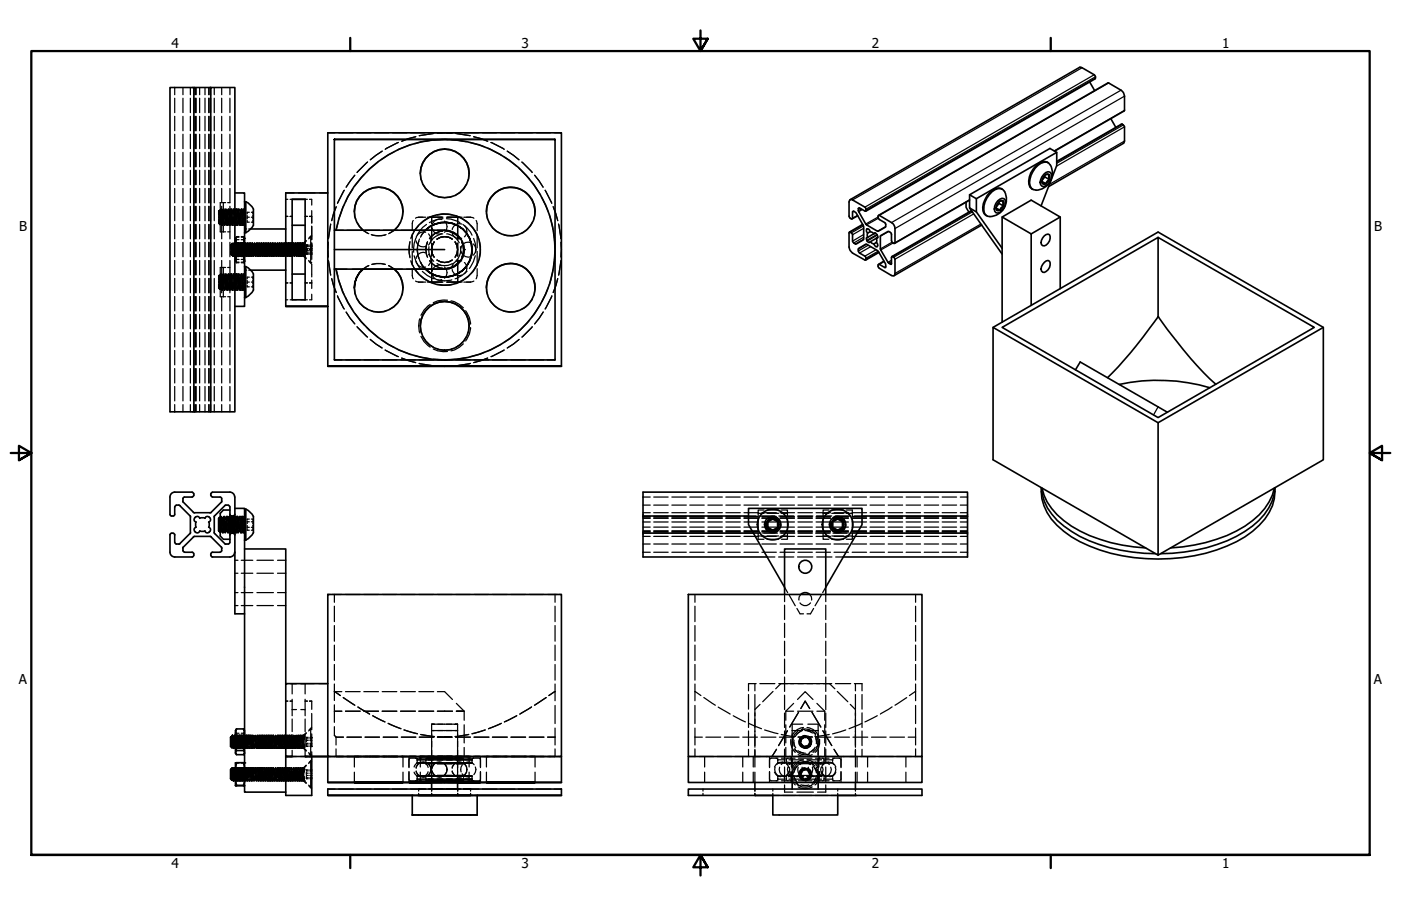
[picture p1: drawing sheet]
<svg xmlns="http://www.w3.org/2000/svg" width="432mm" height="279mm" viewBox="0 0 432 279" stroke-linecap="round" stroke-linejoin="round" font-family="sans-serif">
<defs><g id="words">
<g font-size="4.2">
<text x="52.8" y="14.7">4</text>
<text x="160.8" y="14.7">3</text>
<text x="268.7" y="14.7">2</text>
<text x="376.7" y="14.7">1</text>
<text x="5.9" y="71.4">B</text>
<text x="423.5" y="71.4">B</text>
<text x="5.8" y="211.1">A</text>
<text x="423.4" y="211.1">A</text>
<text x="52.8" y="267.7">4</text>
<text x="160.8" y="267.7">3</text>
<text x="268.7" y="267.7">2</text>
<text x="376.7" y="267.7">1</text>
</g>
</g></defs>
<!-- layer: Hidden (ANSI) -->
<g fill="none" stroke="#000" stroke-width=".38">
<path d="M53.8 27v2.2M53.8 30.3v4.4M53.8 35.9v4.4M56.4 27v2.2M56.4 30.3v4.4M56.4 35.9v4.4M58.7 27v2.2M58.7 30.3v4.4M58.7 35.9v4.4M59.8 27v2.2M59.8 30.3v4.4M59.8 35.9v4.4"/>
<path d="M60.3 27v2.2M60.3 30.3v4.4M60.3 35.9v4.4M60.5 27v2.2M60.5 30.3v4.4M60.5 35.9v4.4M61.5 27v2.2M61.5 30.3v4.4M61.5 35.9v4.4M63.2 27v2.2M63.2 30.3v4.4M63.2 35.9v4.4"/>
<path d="M64.3 27v2.2M64.3 30.3v4.4M64.3 35.9v4.4M64.5 27v2.2M64.5 30.3v4.4M64.5 35.9v4.4M64.9 27v2.2M64.9 30.3v4.4M64.9 35.9v4.4M66 27v2.2M66 30.3v4.4M66 35.9v4.4"/>
<path d="M68.3 27v2.2M68.3 30.3v4.4M68.3 35.9v4.4M70.9 27v2.2M70.9 30.3v4.4M70.9 35.9v4.4M53.8 41.4v4.4M53.8 47v4.4M53.8 52.5v4.5M53.8 58.1v4.4M56.4 41.4v4.4M56.4 47v4.4"/>
<path d="M56.4 52.5v4.5M56.4 58.1v4.4M58.7 41.4v4.4M58.7 47v4.4M58.7 52.5v4.5M58.7 58.1v4.4M59.8 41.4v4.4M59.8 47v4.4M59.8 52.5v4.5M59.8 58.1v4.4M60.3 41.4v4.4M60.3 47v4.4"/>
<path d="M60.3 52.5v4.5M60.3 58.1v4.4M60.5 41.4v4.4M60.5 47v4.4M60.5 52.5v4.5M60.5 58.1v4.4M61.5 41.4v4.4M61.5 47v4.4M61.5 52.5v4.5M61.5 58.1v4.4M63.2 41.4v4.4M63.2 47v4.4"/>
<path d="M63.2 52.5v4.5M63.2 58.1v4.4M64.3 41.4v4.4M64.3 47v4.4M64.3 52.5v4.5M64.3 58.1v4.4M64.5 41.4v4.4M64.5 47v4.4M64.5 52.5v4.5M64.5 58.1v4.4M64.9 41.4v4.4M64.9 47v4.4"/>
<path d="M64.9 52.5v4.5M64.9 58.1v4.4M66 41.4v4.4M66 47v4.4M66 52.5v4.5M66 58.1v4.4M68.3 41.4v4.4M68.3 47v4.4M68.3 52.5v4.5M68.3 58.1v4.4M70.9 41.4v4.4M70.9 47v4.4"/>
<path d="M70.9 52.5v4.5M70.9 58.1v4.4M88.1 59.5h2.6M91.9 59.5h5.3M98.5 59.5h2.5M101 41h2.3M104.4 41h4.4M106.1 58.7l-2.1 4M108.7 58.3l-2.2 4M109.3 54l-2.6 3.7M109.9 41h4.5M110 53.1l3.3-3.1-3.3 3.2"/>
<path d="M112.3 53.8l-3 3.5M114.1 49.3l3.7-2.7-3.6 2.7M115.4 41h4.5M116.5 49.9l-3.4 3.1M121 41h4.4M121.4 46.9l-3.9 2.3M122.7 43.9l-4 2.1M126.6 41h4.3M126.7 44.6l-4.3 1.8M128.1 42.2l-4.3 1.4M129.5 53.5l.5 2.3M130.4 56.9l.8 1.3 1.2 1.2 1.3 .7"/>
<path d="M132.1 41h4.4M132.3 43.4l-2.3 .3-2.2 .6M133.7 41.1l-4.5 .7M134.8 41.1h4.5zM137.6 41h4.4M138 43.1l-4.5 .1M139.2 43.1l4.6 .6M140.5 41.1l4.4 .7M143.1 41h4.5M143.7 56.9l-.8 1.3-1.2 1.2-1.2 .7M144.6 53.5l-.5 2.3M144.9 43.9l4.4 1.4"/>
<path d="M146 42.2l4.3 1.4M148.7 41h4.4M150.4 45.7l4 2.1M151.3 43.9l4.1 2.1M154.2 41h4.5M155.4 48.4l3.7 2.8M156.3 46.6l3.7 2.7M159.8 41h4.4M160 51.9l3.2 3.3M163.9 56.1l2.5 3.8M164 53.1l-3.2-3.1 3.2 3.2M164.8 54l2.6 3.7"/>
<path d="M165.3 41h4.4M168 58.7l2.1 4M170.8 41h2.2M53.8 63.6v4.5M53.8 69.2v4.5M53.8 74.7v4.5M56.4 63.6v4.5M56.4 69.2v4.5M56.4 74.7v4.5M58.7 63.6v4.5M58.7 69.2v4.5M58.7 74.7v4.5"/>
<path d="M59.8 63.6v4.5M59.8 69.2v4.5M59.8 74.7v4.5M60.3 63.6v4.5M60.3 69.2v4.5M60.3 74.7v4.5M60.5 63.6v4.5M60.5 69.2v4.5M60.5 74.7v4.5M61.5 63.6v4.5M61.5 69.2v4.5M61.5 74.7v4.5"/>
<path d="M63.2 63.6v4.5M63.2 69.2v4.5M63.2 74.7v4.5M64.3 63.6v4.5M64.3 69.2v4.5M64.3 74.7v4.5M64.5 63.6v4.5M64.5 69.2v4.5M64.5 74.7v4.5M64.9 63.6v4.5M64.9 69.2v4.5M64.9 74.7v4.5"/>
<path d="M66 63.6v4.5M66 69.2v4.5M66 74.7v4.5M67.4 67.6l.1 1.4M67.4 65.8l.1-.8 .1 .9M67.4 65.8l.2-.8 .1 1.4M67.4 65h.2M67.4 65.8v.5M67.4 66.8v.5M67.4 65v1.4M67.6 66.4l-.2 .9M67.6 66.9l.2 2.4 .1-1.3"/>
<path d="M67.6 65.1l-.2 2.2M67.6 69.2h.2M67.8 64.8l-.2 .2M67.8 66l.3 3 .2-1.6M67.9 69.1l.2-.1v.2M67.9 65.2v3.6M67.9 69.7v1.8h.3M67.9 64.5l.1 .1M67.9 64.5l-.2 .9M67.9 65.2v1.9M67.9 65.2l.2-.7 .1 1.5M67.9 64.5l.2 2.3"/>
<path d="M67.9 64.5l.3 .1M67.9 64.5v.2M67.9 65v.2M67.9 64.5l-.1 .2M68 69.3l-.1 .2M68.1 64.8l.2 .1M68.2 66l-.3 3-.1-1.5M68.2 62.5h-.3v1.8M68.3 67.2l.2 2.3 .1-2.3M68.3 64.9v1.4M68.3 67.7v1.3M68.3 69l-.2 .2"/>
<path d="M68.3 64.9h.7M68.3 69h.7M68.3 64.8l.1 .2 .1-.2M68.3 69.3v.2M68.3 66.3l.2-1.3 .3 3.2M68.3 63.6v4.5M68.3 69.2v4.5M68.3 74.7v4.5M68.4 65.2l.3 3.8 .1-.7M68.5 62.5h1M68.5 71.5h1M68.6 66.4l-.2 3.1-.2-1.6"/>
<path d="M68.6 69.3l-.1 .2M68.6 65.2l.2-.7 .2 3.8M68.6 69.2l.2-.2 .2 .2M68.7 66l.2-1.5 .2 3M68.8 64.5l-.2 .1M68.8 62.5v1.8M68.8 65.2v3.6M68.8 69.7v1.8M68.9 64.5l.1 .1M69 67.2l.2-2.2 .2 2.3M69 69.3l.2 .2M69.1 64.8l.2 .2"/>
<path d="M69.3 69.3l-.1 .2M69.3 64.8l-.1 .2M69.4 65.8l-.2-.8-.2 3.6M69.5 64.8l-.3 4.7M69.5 64.6h.3M69.5 65.8l-.2 3.7-.1-.9M69.5 69l.2 .2M69.6 64.6l.4 4.3M69.6 69l-.1 .2M69.7 65.3l.3 4.2v-.5M69.7 64.9h.7M69.7 69h.7"/>
<path d="M69.8 64.8l.2 .2M69.8 69.3l.2 .2M69.9 65l-.3 4-.1-.6M69.9 66.5l-.2 2.5-.2-2.1M70 65.4v-.4l.5 3.8M70.1 66l.3 3 .1-1.6M70.2 62.5h.7M70.2 71.5h.7M70.2 69.3l-.2 .2M70.2 64.8l-.2 .2M70.2 64.6h.3M70.4 64.9v1.4"/>
<path d="M70.4 67.7v1.3M70.4 69l.1 .2M70.5 64.6l-.3 4.4M70.5 65.7l-.1-1.2-.3 3.4M70.5 69l-.2 .2M70.5 66.9l.2 2.6 .2-2M70.5 64.8l-.1 .1M70.6 65.8l.3 3.7 .1-.9M70.6 66.3l.2-1.3 .3 3.2M70.7 69.3l.2 .2M70.7 64.8l.1 .2M70.9 63.6v4.5"/>
<path d="M70.9 69.2v4.5M70.9 74.7v4.5M70.9 64.5l-.2 .1M70.9 64.8l-.2 .2M71 66.4l.2-1.9 .2 2.7M71 69.3l-.1 .2M71.1 66.7l-.2-1.7-.3 2.8M71.1 77.5l.1 1M71.1 64.5v.1M71.2 75.5l.2 .8M71.2 75.5l.2 2.3M71.2 76.1v.2"/>
<path d="M71.2 76.3l.2 2.1 .2 .3M71.2 76.3l.2 2.4v-.5M71.2 75.5l.2 .7M71.2 75.5l.2 2.2M71.2 76.1l.2 2.3M71.2 76.1l.2 2.6v-.4M71.2 75.5v.2M71.2 75.9v.2M71.2 69l-.1 .2M71.2 64.5l.2 .1M71.2 69l.2 .2M71.2 78.6h.2"/>
<path d="M71.2 75.4l-.1 .2v.9M71.4 66l-.2-1.5-.1 3M71.4 69.3l.2 .2M71.5 67.2l.1 2.3 .2-2.3M71.5 76.7l.1-1.6 .2 3.5M71.5 76.8l.1-1.7 .2 3.4M71.5 64.8l.1 .2M71.6 65.6l-.4 3.4-.1-1.1M71.6 77v.9M71.6 77v.7M71.6 77.9l.2 1.1 .1-.6M71.6 77.7v.2"/>
<path d="M71.6 77.7l.2 1.3 .1-.5M71.6 76.2v.5M71.6 77.2v.5M71.6 75.2h-.2M71.7 65.8l-.1-.8-.4 3.6M71.7 78.8l.1 .2M71.8 65.5l.3 3.5 .1-1.1M71.8 75.3h.1M71.8 69.3l-.1 .2M71.8 64.8l-.2 .2M71.8 65.9l-.2 3.6-.2-1.1M71.8 64.6h.4"/>
<path d="M71.8 79h.1M71.9 66l.2-1.5 .2 3M71.9 64.8v-.3l.4 4.3M71.9 69.2v-.2l.2 .2M71.9 76.7l.2-1.7 .2 2.3M71.9 78.8v.2M72 76.8l.1-1.8 .2 2.2M72 78.8l-.1 .2M72.1 77.3l-.2-1.9-.3 2.8M72.1 78l-.3-2.6-.2 2 .2-2 .3 2.6M72.1 78.7h.2M72.2 66.5l-.3 2.5-.1-2.1"/>
<path d="M72.2 75l-.1 .1M72.3 65.4v-.4l.5 3.9M72.3 66.8l.2-1.8 .2 2.7M72.3 77.9l.2-2.5 .2 2.1-.2-2.1-.2 2.5M72.3 64.8l.1 .2M72.3 69.3v.2h1M72.3 75v.1M72.4 76.3l-.2-1.3-.3 3.2M72.4 75.3l.1 .1M72.4 76.2l-.1-1.2-.4 3.4M72.4 64.5h.9M72.4 78.6h.9"/>
<path d="M72.4 75.4h.9M72.4 79h.9M72.4 75l.9 .1M72.4 78.8l.1 .2M72.5 64.8v.2M72.6 75.1l.2 1.9M72.6 76.1l.1-1.1 .2 1.3M72.6 75.3l.1 1.7M72.6 78.2v1.5M72.6 75.9l.1 2.1M72.6 75.1l.3 2.7M72.6 77.3l.1 1.4v-.2"/>
<path d="M72.6 69.3l-.1 .2M72.6 75.1v1.9M72.6 75.1h.1M72.6 75v.1M72.6 73.4v.9M72.6 78.8v1M72.6 77.5v1.2M72.6 73.6v2.9M72.6 73.4v.3M72.6 75.3h.2M72.6 79.6v.8v-.6M72.6 76.4v1.4"/>
<path d="M72.6 73.7v.7M72.6 76.2v1.3M72.6 78.8v.1M72.7 65.8l-.2 3.7-.2-.9M72.7 77l-.1 .6M72.7 73.3l-.1 .1M72.7 75.2l.1 .1M72.8 64.6l-.3 4.4M72.8 75.1l-.3 3.9-.1-.6M72.8 64.5l-.2 .1M72.8 69l-.2 .2M72.8 79.4l.1 .6"/>
<path d="M72.8 75.7l.1 .5M72.8 73.9h.1M72.8 78.6v.1M72.8 75v.1M72.8 78.4l.1 .7M72.8 74.7l.1 .4M72.8 78.2l.1 .7M72.8 75.3h.1M72.8 78.9v.1M72.8 64.6l.4 4.4M72.8 75.9l-.2 3.1-.1-1.5 .1 1.5 .2-3M72.8 75.4h.2"/>
<path d="M72.8 69l.2 .2M72.8 75.5l.1 .2M72.9 65.8l.3 3.7 .1-.9M72.9 76.2l-.1 .6-.2-1.4-.4 3.1 .4-3.1 .1 1.4M72.9 78.4l.3-3 .1 1.7-.1-1.7-.3 3M72.9 75.9l.1-.5 .2 2.1M72.9 76.9l-.1 1.7M72.9 75.9l-.1 .6M72.9 75.3l.2 .1M72.9 75.4l.3 2.5M72.9 75.7l.3 2.5M72.9 75.4l-.1 1.6"/>
<path d="M72.9 75.4v.1M72.9 75.6v.1M72.9 75.9v.3M72.9 76.6v.3M72.9 64.5l.1 .1M72.9 77.8h.8M72.9 77.8l-.1 .5M72.9 76.2h.8M72.9 73.2l-.1 .5M72.9 73.2h.8M72.9 73.2l-.1 .1M72.9 73.9h.8"/>
<path d="M72.9 73.9v1M72.9 75.1h.8M72.9 79.1l-.1 .3M72.9 79.1h.8M72.9 75.1l-.1 .7M72.9 74.9h.8M72.9 74.9l-.1 .6M72.9 78.9h.8M72.9 78.9l-.1 .3M72.9 73l-.1 .2M73 76.1l.2 2.8 .1-1.7M73 75.2l.3 3.8 .1-.8"/>
<path d="M73 76.1l.2 2.9 .1-1.7M73 75.1l.3 3.8 .4-3.5 .2 2.3M73 75v.1M73 69.3l.2 .2 .1-.2M73 78.7l-.2-.2-.2 .5v-.2M73 78.8l-.1 .1M73 75.3l-.1 .1M73.1 64.8l.2 .2M73.1 75.3l.1 .1zM73.1 78.8l.1 .2v-.2M73.2 76.5l-.1-1.1-.2 1.5M73.2 75.8l-.2 3.2-.1-1"/>
<path d="M73.2 75.5l-.2 3.5-.2-.8M73.2 75l-.1 .1M73.2 78.5v.2M73.3 75.2l-.1-.2-.3 3.9M73.3 75l.2 .1M73.3 78.5v.2M73.3 66.7l-.1-1.7-.3 2.8M73.3 65.3v-.3l-.4 4-.1-.2M73.3 75.4l-.2 3.6-.1-1.5M73.3 77.6l.2-2.2 .4 3M73.3 76.3l.2 2.7 .2-1.5M73.3 75.6l.4 3.4v-.8"/>
<path d="M73.3 78.8v.2l.1-.2M73.3 64.8l-.1 .2M73.3 75.3v.1M73.4 66.4l.3 2.6 .2-1.9M73.4 76.1l.1-1.1 .3 3.5M73.4 76.3l-.1-.9-.4 3.1-.1-.6M73.4 76.3l-.1-.9-.4 3.1-.1-.5M73.4 75.2l.3 3.8 .1-.5M73.4 77.9l.2-2.5 .3 2.5M73.5 64.6h.3M73.5 77l.2-2 .2 2.5M73.5 75.3l.2 .1"/>
<path d="M73.5 78.8v.2M73.5 69l.2 .2M73.5 75.8l.3 3.2 .2-1.8M73.6 78.8l.1 .2v-.2M73.6 69l-.1 .2M73.6 78.5l.1 .2M73.6 75.3l.1 .1M73.7 78.5l-.4 .2M73.7 75v.1M73.7 73h-.8l-.1 .3M73.7 64.6l-.4 4.3M73.7 66.2l-.2-1.7-.2 2.9"/>
<path d="M73.7 75.3l-.1 .1M73.8 65.8l.2 3.7 .2-.9M73.8 77.1l.2-2.1 .2 2.1M73.8 75.4h.1M73.8 78.8l.1 .2v-.2M73.9 65.7l-.4 3.3-.1-1.2M73.9 64.8l.1 .2M73.9 69.3l.1 .2M73.9 65.9l.1-.9 .4 3.6M73.9 76.6l-.1-1.2-.3 3.1-.2-.7M73.9 75l-.1 .1M74 75l.2 .1"/>
<path d="M74 78.5v.2M74 65.5l.4 3.5 .1-1M74 75.8v-.4l-.4 3.1-.1-1.1 .1 1.1 .4-3.1v.4M74 76.6l-.1-1.2-.4 3.1v-.3M74 76.5l-.1-1.1-.4 3.1v-.3M74 75.9l.2-.9 .3 3.9M74 77.4l.2-2 .3 3.3M74 75.3v.1M74 78.8v.2l.1-.2M74 75v.1M74.1 77.9l.2-2.5 .3 2.5M74.2 67l-.2 2.5-.2-2.2"/>
<path d="M74.2 75.3l.2 .1M74.2 69.3l-.2 .2M74.2 64.8l-.2 .2M74.2 78.8v.2M74.2 65.8l.2-1.3 .2 3.3M74.2 76.7l-.2-1.7-.1 2.4-.2-2.4-.2 2.2M74.3 78.5l.1 .2M74.3 78.8l.1 .2M74.3 75.3l.1 .1M74.4 64.5l.1 .1M74.4 76.3l-.2-1.3-.2 3.3M74.4 75.2l-.1-.2-.3 4-.1-.3"/>
<path d="M74.4 78.5l-.4 .2M74.4 64.5h1M74.4 64.5l-.2 .1M74.4 78.6h1M74.4 75.4h1M74.4 79h3.5M74.4 69.5h1M74.4 73h.7l.1 .3-.1-.1M74.4 77.8h.7M74.4 73.2h.7M74.4 73.9h.7M74.4 75.1h.7"/>
<path d="M74.4 79.1h.7M74.4 74.9h.7M74.4 78.9h.7l.1 .3M74.4 77.3l.2 1.7 .2-3.1-.2 3-.2-1.5M74.4 69l.1 .2M74.4 75.3l-.1 .1M74.4 78.8v.2M74.5 69l-.2 .2M74.5 75.3v.1M74.5 78.8v.2M74.5 66.9l.2-1.9 .3 2.6M74.5 75.1l-.3 3.9v-.3"/>
<path d="M74.6 66l-.2-1.5-.2 3M74.6 75.6l-.2 2.9-.2-1.6M74.6 75.6l-.2 2.9-.2-1.5M74.6 76l-.2 3-.1-1.2M74.6 75.6l-.3 3.4-.1-.8M74.6 78.8l-.1 .2M74.6 75l-.1 .1M74.7 67.2l.2 2.3 .2-2.3M74.7 69.3v.2l.3-.2M74.7 76.1l-.1-.7-.4 3.1-.1-.8M74.7 76l-.1-.6-.4 3.1-.3-3.5-.2 1.5M74.7 76.8l-.2-1.4-.3 3.1-.2-.5"/>
<path d="M74.7 64.8l.1 .2M74.7 78.5v.2M74.7 75l.1 .1M74.7 75.1l.4 3.9v-.3M74.7 75.9l.2 3 .2-1M74.7 75.5l.3 3.4 .1-.7M74.7 75.3v.1M74.7 78.8v.2l.1-.2M74.7 75v.1M74.8 78.5h.1M74.9 77l-.2 1.9-.2-2.5 .2 2.6 .2-1.9M74.9 78.5l-.2 .2"/>
<path d="M74.9 75.3l.2 .1M74.9 78.8v.2M74.9 64.8l-.2 .2M74.9 75.8l.2-.8 .2 3.7 .1-.6M74.9 75.9l.2-.9 .2 3.6M74.9 78.5h.2M74.9 75v.1M75 66.2l-.2-1.2-.3 3.3M75 75.2l.3 3.8 .1-.8M75 75.1l.3 3.9 .1-.8M75 75.4h.3l.1-.3-.5 3.4-.1-1.3M75 77.3l-.1-2.3-.3 2.7-.2-2.3-.3 2.8"/>
<path d="M75 78.5l.1 .2M75 78.8l.1 .1M75 75.2l.1 .2M75.1 65.5l-.3 4-.1-.6M75.1 67.3l.1 1.7 .2-.6M75.1 76.2h-.7l-.2-1.2-.2 3.4M75.1 76.4l-.3 2.1-.1-.4M75.1 75.6l-.3 2.5M75.1 75.6l.1 1M75.1 75.4l-.3 2.5M75.1 75.4v.2M75.1 76.1l-.2-.7-.2 1.9"/>
<path d="M75.1 76.1v1.8M75.1 75.4l.1 .4M75.1 75.6v.2M75.1 76.1v.3M75.1 73l.1 .2M75.1 75v.1M75.1 77.8l.1 .5M75.1 76.2l.1 .6M75.1 73.2l.1 .5M75.1 73.9v1M75.1 79.1l.1 .3M75.1 75.1l.1 .7"/>
<path d="M75.1 74.9l.1 .6M75.1 75.9v.5M75.1 64.5v.1M75.2 64.6l.2 2.4-.2 2-.1-.3M75.2 78.7l.1 .1M75.2 69l-.1 .2M75.2 79.4l-.1 .6M75.2 75.7l-.1 .5M75.2 73.9h-.1M75.2 78.2l-.1 .9M75.2 74.7l-.1 .4M75.2 76.1l-.1 2.4-.3-2"/>
<path d="M75.2 78l.1 .8 .1-.5M75.2 69h.1M75.2 78.7v.3M75.2 73.3l.1 .4M75.3 75.6v-.2l-.4 3.1-.1-1.3M75.3 78.8l.1 .1M75.3 73.4v.1M75.3 64.6h.1M75.3 69.1l.1 .1M75.3 78.8v1M75.3 77.5l.1 .6M75.3 73.6v2.9"/>
<path d="M75.3 78.8l-.1 .2M75.3 76.1l.1 .4M75.3 79.6v.8v-.6M75.3 76.4v1.4M75.3 73.7v.7M75.3 76.2v1.3M75.3 75l-.1 .1M75.4 65.2l-.2-.7-.1 1.5M75.4 75.6l-.2 2.1 .2-1.7M75.4 77l-.2 2-.1-.5M75.4 75.2l-.1-.2-.2 1.8M75.4 75.1l-.3 2.7"/>
<path d="M75.4 70.6h.6M75.4 75.3v.1M75.5 78.8l-.1 .2M75.6 78.5h.2M75.6 75v.1M75.6 78.5v.2M75.7 78.5l.1 .2M75.8 75v.1M75.8 77.5l-.1-2.5-.3 2 .2-2 .2 2.5M75.9 76.4l-.1-1.4-.3 3.1 .3-3.1 .1 1.5M75.9 78.8v.2M75.9 75.3h.1"/>
<path d="M75.9 76.5l-.2 2-.3-2.6 .4 2.6 .1-1.9M75.9 75.7l-.3 2.8-.2-1.7 .2 1.7 .3-2.7M76.1 75.5l.3 3 .2-1.5M76.1 75.3l.4 3.2 .1-1.5M76.1 76.2l.2 2.3 .3-2.2M76.2 66.5v1M76.2 68v.5h.6M76.2 67h.6M76.2 78.8l-.1 .2M76.3 75l-.3 4zM76.3 75.8l-.2 3.2-.2-1.3M76.3 75.9l-.2 3.1-.2-1.5"/>
<path d="M76.3 78.5h.2M76.3 75v.1M76.3 78.5v.2M76.4 78.5l.1 .2M76.5 76.5l.1 2.5 .2-2.1M76.5 76.4l.1 2.6 .3-2M76.5 75v.1M76.5 75.4l.3 3.5 .1-.9M76.5 75.2l.3 3.8 .1-.9M76.6 76.1l-.3 2.4-.2-2.2M76.6 75.3l.1 .1M76.6 70.6h.7"/>
<path d="M76.7 75.8l.1-.4 .3 3.1 .2-1.1M76.7 75.9l.1-.5 .3 3.1 .2-1M76.8 75.9l.2 2.6 .2-1.9M76.8 75.8l.2 2.7 .2-1.8M76.8 65.5h-.6v.5M76.8 75.3v.1M76.9 78.8l-.2 .2-.1-.2v.2M77 75.8v-.8l.3 3.8M77 76.8l.2-1.8 .1 2.7M77 75.8v-.8l.3 3.7M77 77l.2-2 .1 2.6M77 78.5h.2"/>
<path d="M77 75v.1M77 78.5v.2M77.1 78.5l.1 .2M77.2 75v.1M77.3 75.3l.1 .1M77.3 76.3l.2-.9 .3 3.1 .1-.6M77.3 75.4l.4 3.1 .2-1.4M77.3 76.4l.2-.9 .3 3 .1-.5M77.3 75.6l.4 2.9 .2-1.3M77.5 65.5h.6l-.2 .5M77.5 67h.6M77.5 75.3v.1"/>
<path d="M77.6 78.8l-.2 .2-.1-.2v.2M77.9 78.5h.1M77.7 75v.1M77.8 78.5l.1 .2M77.9 68.5l.1 .1M77.9 75v.1M77.9 66.5l.2 .5M77.9 68l.2 .5h-.6M77.9 76.6l-.2-1.6-.2 3M77.9 75.4l-.1-.4-.4 3.9M77.9 76.5l-.2-1.5-.2 3.1M77.9 75.3v-.3l-.4 4-.1-.3"/>
<path d="M77.9 75l-3.5 .1M78 77.7l.1 1.2 .3-3.3-.4 3.4v-1.3M78 76.6l.2 2.4 .2-2.2M78 76.5l.2 2.5 .2-2.1M78 65.4l-.1 .1M78 75.3l.1 .1M78 78.8l.1 .2 .2-.2M78 76.8l.2-1.4 .3 3.1-.3-3.1-.2 1.4M78 68.6l.1 .1M78.1 67l-.2 .5M78.1 65.3h-.1M78.2 75.3v.1"/>
<path d="M78.4 75.6l.1-.6 .4 3.9M78.4 75.8l.1-.8 .3 3.8M78.5 78.5h.1M78.4 75v.1M78.5 75.5l.3 3.5 .1-1.1M78.5 75.4l.3 3.6 .1-1M78.5 78.5l.1 .2M78.5 77.5l-.1 1-.3-3.1-.1 .5 .1-.5 .3 3.1 .1-.8M78.5 75l.1 .1M78.7 76.4l.1-1 .3 3.1 .1-.5M78.7 76.5l.1-1.1 .3 3.1 .1-.4M78.7 78.8l.1 .2"/>
<path d="M78.7 75.3l.1 .1M78.9 75.4l.2 2.8-.2-2.8-.2 1.9zM78.9 75.3v.1M79 76.7l.1-1.7 .3 2.9-.3-2.9-.1 1.8M79 78.8l-.1 .2M79.2 78.5h.1M79.1 75v.1M79.2 79h5.1M79.2 78.5l.1 .2M79.3 76.9l.2-1.5 .3 3.1M79.3 77l.2-1.6 .3 3.1M79.4 76.6l-.2-1.6-.2 2.9"/>
<path d="M79.4 76.5l-.2-1.5-.2 3M79.4 78.8l.1 .2M79.4 77.7l.2 1.3 .2-3.4-.2 3.4-.2-1.2M79.4 75.3l.1 .1M79.6 75.3v.1M79.7 78.8l-.1 .2M79.8 77.7l-.2-2.3-.3 2.4M79.8 78.5l.2 .2zM79.8 75v.1M79.9 75.6l-.1-.6-.3 3.9M79.9 75.6l-.1-.6-.4 3.9M79.9 75l.1 .1"/>
<path d="M80 75.5l.3 3.5 .1-1.1M80 75.4l.3 3.6 .1-1M80.1 78.8l.1 .2M80.1 75.3l.1 .1M80.3 75.4l.2 1.8-.2-1.8-.3 2.9zM80.3 75.3v.1M80.4 76.6l-.2 2.4-.2-2.2 .2 2.2 .2-2.3M80.4 78.8l-.1 .2M80.5 75.4v-.4l.4 4-.3-4-.1 .6M80.5 78l-.3-2.6-.2 2 .2-2 .3 2.6M80.5 76.7l.1-1.7 .2 2.9M80.5 76.8l.1-1.8 .2 2.7"/>
<path d="M80.5 78.5l.2 .2zM80.5 75v.1M80.6 75l.1 .1M80.8 78.8l.1 .2M80.8 75.3l.1 .1M81 75.4l.2 1.2-.2-1.2-.4 3.1zM81 75.3v.1M81.1 77.5l-.2-2.1-.3 2.5M81.1 77.5l-.2-2.1-.3 2.6M81.1 78.8l-.1 .2M81.2 78.5l.2 .2h-.2M81.2 75v.1"/>
<path d="M81.3 75l.1 .1M81.4 76.9l-.2-1.9-.2 2.7M81.4 75.5l-.1-.5-.3 3.9 .3-3.9 .1 .6M81.5 76.6l.2 2.4 .2-2.2M81.5 78.8l.1 .2M81.5 75.3l.1 .1M81.7 75.3v.1M81.8 76.1l-.1-.7-.4 3.1-.1-.7 .1 .7 .4-3.1 .1 .8M81.8 77.1l-.2-1.7-.3 3M81.8 77l-.2-1.6-.3 3M81.8 78.8l-.1 .2M81.9 75.4l-.3 3.6-.1-1"/>
<path d="M81.9 76.6l-.2 2.4-.5-4-.2 2.8M81.9 75.5l.1-.5 .4 3.9M81.9 75.6l.1-.6 .4 3.9M81.9 78.5l.2 .2h-.2M81.9 75v.1M82 75.8l.3 3.2 .1-1.4M82 75.8l.3 3.2 .1-1.3M82 75l.1 .1M82.2 78.8l.1 .2M82.2 75.3l.1 .1M82.4 75.8v-.4l-.4 3.1-.1-1.2M82.4 76.6l-.1-1.2-.3 3.1-.1-.3"/>
<path d="M82.4 75.6v-.2l-.4 3.1-.1-1.2M82.4 76.5l-.1-1.1-.3 3.1-.1-.3M82.4 75.3v.1M82.5 76.4l.1-1.4 .3 3.2M82.5 76.5l.1-1.5 .3 3M82.5 78.8l-.1 .2M82.6 78.5l.2 .2h-.3M82.6 75l-.1 .1M82.7 75l.2 1.8-.2-1.8-.2 2.8zM82.7 75l.1 .1M82.9 78.8l.1 .2M82.9 75.3l.1 .1"/>
<path d="M83 75.6l-.3 2.9-.2-1.6M83 75.8l-.3 2.7-.2-1.7M83.1 79l.1-.2-.1 .2M83.1 76.2l-.1-.8-.3 3.1-.2-.7M83.1 76.1l-.1-.7-.3 3.1-.2-.8M83.1 75.3h.1M83.3 78.5l.2 .2M83.3 75l-.1 .1M83.4 75.4l-.3 3.6-.2-1.1M83.4 75.5l-.3 3.4-.2-1M83.4 78.5l-.2 .2M83.4 75.9v-.9l-.3 3.7"/>
<path d="M83.4 75.8v-.8l-.3 3.7M83.4 75l.1 .1M83.5 75.7l.3 3.3 .1-1.3M83.5 75.6l.3 3.4 .1-1.2M83.6 78.8l.1 .2M83.6 75.3l.1 .1M83.7 76.1l-.3 2.4-.2-2.1 .2 2.1 .3-2.3M83.8 75.8l-.1-.4-.3 3.1-.2-1.2M83.8 75.6l-.4 2.9-.2-1.3M83.8 79l.1-.2-.1 .2M83.8 75.3h.1M83.9 76.3l-.2 2.7-.2-1.9"/>
<path d="M83.9 75.9l.2 2.6 .2-2M83.9 75.8l.2 2.7 .2-1.9M83.9 76.6l.2-1.6 .2 3M83.9 76.6l.2-1.6 .2 2.9M84 75.2v-.2l.4 4 .1-.5M84 75.2v-.2l.4 4 .1-.4M84 78.5l.2 .2M84 75l-.1 .1M84.1 78.5l-.2 .2M84.1 75l.1 .1M84.3 75h-5.1l.1 .1M84.3 78.8l.1 .2"/>
<path d="M84.3 75.6l-.3 2.9-.1-1.6M84.3 75.8l-.2 2.7-.3-1.7M84.3 75.3l.1 .1M84.5 75.4l.3 3.1 .2-1.5-.2 1.5zM84.5 79l.1-.2-.1 .2M84.5 78.8l.3-3.8-.3 3.9M84.5 75.3h.1M84.7 78.5h.1M84.7 75l-.1 .1M84.8 78.5l.1 .2M84.8 78.5l-.2 .2M84.8 75l.1 .1"/>
<path d="M84.9 77.1l-.1-2.1-.3 2.4 .3-2.4 .1 2.2M85 76.1l-.3 2.4-.2-2.1 .3 2.1 .2-2.3M85 78.8l.1 .2M85 75.3l.1 .1M85.1 75.9l.1-.5 .3 3.1 .2-1M85.1 75.9l.1-.5 .3 3.1 .2-.9M85.2 75.9l.2 2.6 .3-1.9M85.2 75.8l.2 2.7 .3-1.9M85.2 79l.1-.2-.1 .2M85.2 75.3h.1M85.3 76.5l-.1 2.5-.2-2.1M85.4 75.1l-.3 3.9-.1-.6"/>
<path d="M85.4 78.5h.1M85.4 75l-.3 4-.1-.8M85.4 76.6l-.2 2.3-.2-2.1M85.5 75.4v-.4l.4 4v-.2M85.5 75.4v-.4l.4 3.9M85.5 78.5l.1 .2M85.5 78.5l-.2 .2M85.5 76.1l.3 2.8 .1-1.6M85.5 76l.3 3 .2-1.7M85.5 79h4.4M85.7 78.8l.1 .2M85.7 76.4l.2-1 .3 3.1 .1-.5"/>
<path d="M85.7 76.5l.2-1.1 .3 3.1 .1-.4M85.7 75.3l.1 .1M85.8 75.4l.3 3.1 .2-1.4M85.8 75.5l.3 3 .2-1.3M85.8 75.4h.1M85.9 79l.1-.2-.1 .2M85.9 75.3v.1M86 76.1l.2-1.1 .2 3.5M86 75.3l-.1 .1M86 76.2l.2-1.2 .2 3.4M86 78.7h.3M86.1 75l-.1 .1"/>
<path d="M86.3 75.1h.1M86.4 78.8l.1 .2-.1-.2M86.4 76.9l.2-1.5 .3 3.1M86.4 76.9l-.2-1.9-.2 2.7M86.4 77l.2-1.6 .3 3.1M86.4 75.3h.3M86.7 78.8l-.1 .2M86.8 78.5h.1M86.8 75l-.1 .1M86.9 75.3l-.3 3.7-.1-.9M86.9 75.4l-.3 3.6-.1-1M86.9 78.5l-.2 .2"/>
<path d="M86.9 78.5l.1 .2M87 76.2l-.2-1.2-.2 3.4M87 77.6l-.1 .9-.4-3.1 .4 3.1 .1-.8M87 75.8l.2 3.2 .2-1.4M87 76.1l-.2-1.1-.2 3.5M87 75.1h.1M87.1 76.5l.1-1.1 .4 3.1v-.5M87.1 76.5l.1-1.1 .4 3.1v-.3M87.1 75.8l.1 3.1 .2-1.2M87.1 78.8l.1 .2-.1-.2M87.1 75.3l.1 .1M87.2 75.4h.1"/>
<path d="M87.4 75.3l-.2 .1M87.4 78.8l-.1 .2M87.4 76l-.2 2.9-.1-1.6M87.4 76.1l-.2 2.9-.1-1.7M87.5 78l-.3-2.6-.1 2 .1-2 .3 2.6M87.5 78.5h.1M87.5 75l-.1 .1M87.6 75.1l.3 3.9 .1-.8M87.6 75.1l.3 3.1-.3-3.2-.1 1.5zM87.6 75.1l.3 3.9 .1-.6M87.6 78.5l-.2 .2M87.6 78.5l.1 .2"/>
<path d="M87.7 76.9l.2-1.5 .4 3.1M87.7 77l.2-1.6 .3 3M87.7 75.1h.1M87.8 78.8l.1 .2-.1-.2M87.8 75.3l.1 .1M87.9 75.4h.1M88.1 77.1l.1-2.1 .3 2.5-.2-2.5-.2 2.2M88.1 75.3l-.2 .1M88.1 61.5h.6M88.1 66.7h.6M88.1 77h.6M88.1 78.8l-.1 .2"/>
<path d="M88.2 77.5l-.2-2.1-.2 2.5M88.2 77.5l-.2-2.1-.2 2.6M88.2 75l-.1 .1M88.3 78.5l-.2 .2M88.3 78.5l.1 .2M88.4 75.1h.1M88.5 75.9l-.2-.9-.3 3.7M88.5 75.8l-.2-.8-.3 3.7M88.5 78.8l.1 .2M88.5 78.6l.1 .4 .4-4 .3 4 .2-.3M88.5 75.3l.1 .1M88.6 75.4h.1"/>
<path d="M88.8 78.8l-.2 .2M88.8 75.3l-.2 .1M88.8 77.1l-.1-1.7-.3 3M88.8 78l-.2-2.6-.2 2.1 .2-2.1 .2 2.7M88.8 77l-.1-1.6-.4 3.1M88.8 78.7h.3M88.9 76.3l-.2 2.6-.2-1.9M88.9 76.5l-.2 2.5-.2-2M88.9 75l-.1 .1M89 75.2v-.2l.3 4 .1-.4M89 75.1l-.4 3.9-.1-.5M89.1 75.1h.1"/>
<path d="M89.2 78.8l.1 .2M89.2 75.3h.3M89.4 61.5h.6M89.4 66.7h.6M89.4 77h.6M89.5 77l-.2 2-.2-2.6 .2 2.5 .2-1.9M89.5 78.8l-.2 .2M89.5 75.8l.2-.8 .2 3.7M89.5 76.6l-.2-1.2-.3 3.1v-.3M89.5 77.7l-.2-2.3-.3 2.5M89.5 77.5l.2-2.5 .2 2.1-.2-2.1-.2 2.5-.2-2.1-.3 2.6M89.5 75.9l.2-.9 .2 3.7"/>
<path d="M89.5 76.5l-.1-1.1-.4 3.1v-.4M89.6 75l.3 .1M89.7 78.5l-.2 .2M89.7 78.5l-.1 .2M89.7 78.5l.1 .2M89.9 75.3h.3M89.9 78.8l.1 .2 .2-.2M89.9 75l-4.3 .1M90.2 76.2l-.2-.8-.3 3.1-.1-.7M90.2 77.2l-.2-1.8-.3 2.9M90.2 76l-.1-.6-.4 3.1-.1-.9M90.2 77l-.2-1.6-.3 3"/>
<path d="M90.2 78.7h.1M90.3 75h.1M90.4 75.2l-.3 3.8-.1-.8M90.4 78.5l.1 .2M90.4 75l.2 .1M90.5 76.5l-.1-1.5-.3 3M90.5 76.5l-.1-1.5-.3 3.2M90.6 75.9l.2 3.1 .1-1.6-.2 1.5-.1-3M90.6 75.3h.3M90.6 78.8l.1 .2 .2-.2M90.8 75.7l-.1-.3-.3 3.1-.1-1.2M90.8 75.6l-.4 2.9-.1-1.3"/>
<path d="M90.9 76.7l-.2-1.3-.4 3.1v-.1M90.9 76.6l-.2-1.2-.3 3.1-.1-.3M90.9 75.7l-.2 3.3-.1-1.3M90.9 75.8l-.2 3.1-.1-1.3M90.9 78.7h.1M91 76.3l.1-1.3 .3 3.3M91 76.3l.1-1.3 .3 3.2M91 75h.1M91.1 75.4l.3 3.6 .1-1.1M91.1 75.4l.3 3.6 .1-1M91.1 78.5l.1 .2M91.1 75l.1 .1"/>
<path d="M91.3 75.3l.2 .1M91.3 78.8l.1 .2 .2-.2M91.4 75.8l-.2 2.7-.3-1.8M91.4 75.7l-.3 2.8-.2-1.7M91.5 76.2l-.1-.8-.4 3.1-.1-.6M91.5 76.1l-.1-.7-.3 3.1-.2-.8M91.6 76.8l.1-1.8 .2 2.8M91.6 78.5l.2-3.5 .1 1-.1-1-.2 3.6M91.6 76.9l.1-1.9 .2 2.7M91.6 76.3l.2 2.2 .3-2.2M91.6 75.3l-.2 .1M91.6 78.7h.1"/>
<path d="M91.7 79h1.8M91.8 75l-.2 .1 1.9-.1M91.8 78.5l.1 .2M91.8 75l.1 .1M92 75.3l.2 .1M92 78.8l.1 .2 .2-.2M92.1 76.1l-.3 2.4-.2-2.2M92.1 75.8v-.4l-.3 3.1-.2-1.2M92.1 75.7v-.3l-.3 3.1-.2-1.2M92.3 75.8l.2 2.7 .2-1.9M92.3 76.8l.2 1.7 .2-2.9-.2 2.9-.2-1.6M92.3 75.8l.2 2.7 .2-1.7"/>
<path d="M92.3 75.3l-.2 .1M92.3 78.7h.1M92.4 76.2l-.2 2.8-.2-1.8 .2 1.8 .2-2.7M92.4 75h.1M92.5 75.4v-.4l-.4 4 .4-4v.6M92.5 75.1l.3 3.9 .2-.5-.2 .4-.3-3.8M92.5 78.5l.1 .2M92.5 75l.1 .1M92.6 76.6l.2 2.4 .2-2.2M92.7 78.8l.1 .2 .2-.2M92.8 75.5l.4 3 .2-1.3M92.8 75.6l.1-.2 .3 3.1 .2-1.2"/>
<path d="M93 76.6l-.2 2.4-.2-2.3M93 75.3h-.3l.2 .1M93 75.5l.1-.5 .4 3.9M93 75.6l.1-.6 .4 4M93.2 75l-.2 .1M93.2 78.5l-.1 .2M93.2 78.5l.1 .2M93.2 75l.1 .1M93.4 76.1l-.2 2.4-.3-2.2 .3 2.2 .2-2.3M93.4 77.3l-.2-2.3-.2 2.3 .2-2.3 .2 2.4M93.4 78.8l.1 .2M93.5 76l.1-.6 .2 1.8"/>
<path d="M93.5 76.1l.1-.7 .2 1.6M93.5 77.7v1.3M93.5 79l.9 .8M93.6 75.8l.2 2.4-.2-2.3M93.6 75.3h-.2l.2 .1M93.7 78.9l-.2 .1M93.8 75.4l-.2 2.3M93.8 76.8l-.2 2.2-.1-.3M93.8 75.6l-.2 2.3M93.8 77l-.2 2-.1-.5M93.8 77.7v1.3l.6 .6M93.8 75.1l-.1 .1"/>
<path d="M93.8 78.7l-.1 .1M94 61.5h.7M94 66.7h.7M94 77h.7M94.4 74.2l-.9 .8v1.3M94.4 75.8v.6M94.4 75.6v.1M94.4 76.8v.9M94.4 74.3l-.6 .7v1.3M94.4 76.6h.6M94.4 75.6h.6M94.4 75.9h.6"/>
<path d="M94.4 77.4h.6M94.4 78h.6M94.4 76.7h.6M94.4 77.3h.6M95 78h-.6v.4h.6M95.4 61.5h.7v1.7M95.5 78.4h.6M95.5 78h.6M95.5 76.6h.6M95.5 75.6h.6M95.5 75.9h.6M95.5 77.4h.6"/>
<path d="M95.5 76.7h.6M95.5 77.3h.6M95.8 73v3.2M95.8 77.8v3.2M95.8 73h.3M95.8 73l-.7 .7M95.9 77.5l.2 .5M95.9 76.3l.2 .3M95.9 77l.2 .4M95.9 78l.2 .4M95.9 77.6l.2 .4M95.9 75.8l.2 .1"/>
<path d="M95.9 76.8l.2 .5M95.9 78.3l.2 .1M96 78.4h.1M96.1 65v1.7h-.7h.7v2.1M96.1 77h-.7h.7v-2.1v5.1M96.1 78l-.2 .1 .2-.1M96.1 76.6l-.2 .4M96.1 75.6l-.2 .2 .2 .2M96.1 75.6l-.2 .1M96.1 76l-.2 .5M96.1 77.4l-.2 .3M96.1 76.7l-.2 .5"/>
<path d="M96.1 75.6l-.2 .3M96.1 75.9l-.2 .4 .2 .4M96.1 77.3l-.2 .4M96.1 69.8v4.1M96.1 72.5l-.9 .8M101.2 74.7v4.5v-4.5M101.9 69.1l-.7 4.5M103.1 71h.2M103.4 71h2.5M103.6 63.8l-1.4 4.2M104.1 68.8l-.5 2.2M106 63.3l-1.6 4.3"/>
<path d="M106.9 71h4.5M109.2 65.2l.4 2.4M110 68.6l2 2.5 1.3 .8M111.9 71l1.8 1.1M112.5 71h4.5M114.4 72.3a7 7 0 0 0 4.6 0M114.6 72.5l1.4 .2 2.7-.2M118.1 71h4.5M121.5 71l-1.7 1.1M123.4 68.6l-2 2.5-1.3 .8M123.7 71h4.4M124.2 65.2l-.4 2.4"/>
<path d="M126.3 74.7a10.4 10.4 0 0 0 0 4.5M126.4 74.5l-.3 1.6 .3 3.4M127.1 72.2v4.3M127.1 77.5v4.3M127.4 68l-.3 1v2.1M127.6 78.9l.6 1.7 1.3 2.2M127.8 71l-1.1 2.3M128.1 73.5l-.5 1.6-.1 2.7M128.3 74.3a2.14 2.14 0 0 0 2.9 1.7M128.9 79.1l.6 1.5 .9 1.6 .7 .7M128.9 69.7l-1.2 1.5-1.1 2.4M129.1 74.4a7.1 7.1 0 0 0 0 5.2l-.5-2.6"/>
<path d="M129.2 71h4.5M129.3 73.7a7.3 7.3 0 0 0-.6 4.3M129.8 72.8l1.3-1.8-1.5 2.2M131.2 71.6a2.25 2.25 0 0 0-2.9 1.7M131.2 78a2.15 2.15 0 0 0-2.9 1.7M131.2 67h-2.2l-.9 .3M131.4 69.2l-1.2 1-1.6 2.3M131.7 67h4.8M131.8 74.6a5.7 5.7 0 0 0 0 4.7l-.5-2.3M131.8 74.6l-.5 2.4M132.1 72.1a2.31 2.31 0 0 1 0 3.5M132.1 78.4a2.31 2.31 0 0 1 0 3.5"/>
<path d="M132.2 76.1a5.2 5.2 0 0 0 1.5 4.5M132.3 73.6a5.3 5.3 0 0 1 4.2-2.4 5.4 5.4 0 0 0-4.1 2.4M133 75v4zM133 67v2M133 70v4M133.2 70.4a2.14 2.14 0 0 0 2.9 1.7M133.7 66.5l-1.6 .6-2.4 1.7M133.8 74.6a4 4 0 0 0 0 4.7M133.9 74.6l-.6 .8-.3 1.6M134.7 73.8a3.8 3.8 0 0 1 4.7 0M134.7 73.7a4 4 0 0 1 4.7 0 4 4 0 0 0-4.7 0zM134.7 60.6a7.2 7.2 0 0 0 4.7 0"/>
<path d="M134.8 71h2.2l1.9 .3M134.8 66.3l1.2-.3h2l1.3 .3M136.1 67.7a2.25 2.25 0 0 0-2.9 1.7M136.5 72.1a4.8 4.8 0 0 0-3.9 2.8M136.5 67.4l-1.3 .2-2.9 1M137 68.2a2.19 2.19 0 0 1 0 3.4M137.6 67.4l1.3 .2 2.8 1M137.6 67h4.8M137.7 71.2a5.6 5.6 0 0 1 4 2.4 5.4 5.4 0 0 0-4-2.4zM137.7 72.1a4.8 4.8 0 0 1 3.8 2.8M139.4 71.8a2.14 2.14 0 0 0 2.9 1.7M139.8 71.6l1.9 1.6 .7 1.1"/>
<path d="M140.5 66.5l1.5 .6 2.4 1.7M141 77a3.3 3.3 0 0 0-.7-2.4 4 4 0 0 1 0 4.7M141 75v4M141 67v2M141 70v4M141.1 67v2M141.1 70v4M141.1 75v4M141.9 76.1a5.2 5.2 0 0 1-1.4 4.5M142.1 77.5a2.22 2.22 0 0 0 2.9 1.7M142.3 74.6a5.1 5.1 0 0 1 0 4.7 5.1 5.1 0 0 0 0-4.7zM142.3 69.1a2.25 2.25 0 0 0-2.9 1.7"/>
<path d="M142.4 74.6l.5 2.4M142.7 69.2l1.1 1 1.7 2.3M142.7 75.1l.4 1.9M142.9 67h2.1l1 .3M143.1 69.6a2.31 2.31 0 0 1 0 3.4M145 74.8a2.15 2.15 0 0 0-2.9 1.7M145.2 69.7l1.2 1.5 1.1 2.4M145.5 77l-.3 2.2M145.9 75.2a2.19 2.19 0 0 1 0 3.5M146 73.5l.5 1.6 .1 2.7M146.5 78.9l-.6 1.7-1.2 2.2M146.7 68l.4 1v2.1"/>
<path d="M147.1 72.2v4.3M147.1 77.5v4.3M147.8 74.7a10.4 10.4 0 0 1 0 4.5M149.9 65.2l.4 2.4M150.7 68.6l2 2.5 1.3 .8M155.1 72.3a7 7 0 0 0 4.6 0M164.1 68.6l-2 2.5-1.3 .8M164.9 65.2l-.4 2.4M167 61l1.9 4.2M169.3 66.2l1.1 4.5M170.5 63.8l1.4 4.2M170.6 71.8l.4 4.6"/>
<path d="M171 77.5l-.4 4.7M172.8 73.6l-.7-4.5 .8 4.5M172.9 74.7v4.5v-4.5M53.8 80.3v4.5M53.8 85.9v4.4M53.8 91.4v4.5M53.8 97v4.4M56.4 80.3v4.5M56.4 85.9v4.4M56.4 91.4v4.5M56.4 97v4.4M58.7 80.3v4.5"/>
<path d="M58.7 85.9v4.4M58.7 91.4v4.5M58.7 97v4.4M59.8 80.3v4.5M59.8 85.9v4.4M59.8 91.4v4.5M59.8 97v4.4M60.3 80.3v4.5M60.3 85.9v4.4M60.3 91.4v4.5M60.3 97v4.4M60.5 80.3v4.5"/>
<path d="M60.5 85.9v4.4M60.5 91.4v4.5M60.5 97v4.4M61.5 80.3v4.5M61.5 85.9v4.4M61.5 91.4v4.5M61.5 97v4.4M63.2 80.3v4.5M63.2 85.9v4.4M63.2 91.4v4.5M63.2 97v4.4M64.3 80.3v4.5"/>
<path d="M64.3 85.9v4.4M64.3 91.4v4.5M64.3 97v4.4M64.5 80.3v4.5M64.5 85.9v4.4M64.5 91.4v4.5M64.5 97v4.4M64.9 80.3v4.5M64.9 85.9v4.4M64.9 91.4v4.5M64.9 97v4.4M66 80.3v4.5"/>
<path d="M66 85.9v4.4M66 91.4v4.5M66 97v4.4M67.4 87.6l.1 1.4M67.4 85.9l.1-.9 .1 .9M67.4 85.9l.2-.9 .1 1.4M67.4 85.9v.4M67.4 86.8v.5M67.5 85h.1M67.5 84.9l-.1 1.5M67.6 86.4l-.2 .9M67.6 86.9l.2 2.4 .1-1.3"/>
<path d="M67.6 85.1l-.2 2.2M67.6 89.2h.2M67.8 84.8l-.2 .2M67.8 86l.3 3 .2-1.6M67.9 89.1l.2-.1v.2M67.9 85.2v3.6M67.9 89.7v1.8h.3M67.9 84.5l.1 .1M67.9 84.5l-.2 .9M67.9 85.2v1.9M67.9 85.2l.2-.7 .1 1.5M67.9 84.5l.2 2.3"/>
<path d="M67.9 84.5l.3 .1M67.9 84.5v.2M67.9 85v.2M67.9 84.5l-.1 .2M68 89.3l-.1 .2M68.1 84.8l.2 .1M68.2 85.9l-.3 3.1-.1-1.5M68.2 82.5h-.3v1.8M68.3 87.2l.2 2.3 .1-2.3M68.3 84.9v1.4M68.3 87.7v1.3M68.3 89l-.2 .2"/>
<path d="M68.3 84.9h.7M68.3 89h.7M68.3 84.8l.1 .2 .1-.2M68.3 89.3v.2M68.3 86.3l.2-1.3 .3 3.2M68.3 80.3v4.5M68.3 85.9v4.4M68.3 91.4v4.5M68.3 97v4.4M68.4 85.2l.3 3.8 .1-.7M68.5 91.5h1M68.5 82.5h1"/>
<path d="M68.6 86.4l-.2 3.1-.2-1.6M68.6 89.3l-.1 .2M68.6 85.2l.2-.7 .2 3.8M68.6 89.2l.2-.2 .2 .2M68.7 86l.2-1.5 .2 3M68.8 84.5l-.2 .1M68.8 82.5v1.8M68.8 85.2v3.6M68.8 89.7v1.8M68.9 84.5l.1 .1M69 87.2l.2-2.2 .2 2.3M69 89.3l.2 .2"/>
<path d="M69.1 84.8l.2 .2M69.3 89.3l-.1 .2M69.3 84.8l-.1 .2M69.4 85.9l-.2-.9-.2 3.6M69.5 84.8l-.3 4.7M69.5 84.6h.3M69.5 85.8l-.2 3.7-.1-.9M69.5 89l.2 .2M69.6 84.6l.4 4.3M69.6 89l-.1 .2M69.7 85.3l.3 4.2v-.5M69.7 84.9h.7"/>
<path d="M69.7 89h.7M69.8 84.8l.2 .2M69.8 89.3l.2 .2M69.9 85l-.3 4-.1-.6M69.9 86.5l-.2 2.5-.2-2.1M70 85.4v-.4l.5 3.8M70.1 86l.3 3 .1-1.6M70.2 91.5h.7M70.2 82.5h.7M70.2 89.3l-.2 .2M70.2 84.8l-.2 .2M70.2 84.6h.3"/>
<path d="M70.4 84.9v1.4M70.4 87.7v1.3M70.4 89l.1 .2M70.5 84.6l-.3 4.4M70.5 85.7l-.1-1.2-.3 3.4M70.5 89l-.2 .2M70.5 86.9l.2 2.6 .2-2M70.5 84.8l-.1 .1M70.6 85.8l.3 3.7 .1-.9M70.6 86.3l.2-1.3 .3 3.2M70.7 89.3l.2 .2M70.7 84.8l.1 .2"/>
<path d="M70.9 80.3v4.5M70.9 85.9v4.4M70.9 91.4v4.5M70.9 97v4.4M70.9 84.5l-.2 .1M70.9 84.8l-.2 .2M71 86.4l.2-1.9 .2 2.7M71 89.3l-.1 .2M71.1 86.7l-.2-1.7-.3 2.8M71.1 84.5v.1M71.2 89l-.1 .2M71.2 84.5l.2 .1"/>
<path d="M71.2 89l.2 .2M71.4 86l-.2-1.5-.1 3M71.4 89.3l.2 .2M71.5 87.2l.1 2.3 .2-2.3M71.5 84.8l.1 .2M71.6 85.6l-.4 3.4-.1-1.1M71.7 85.9l-.1-.9-.4 3.6M71.8 85.5l.3 3.5 .1-1.1M71.8 89.3l-.1 .2M71.8 84.8l-.2 .2M71.8 85.9l-.2 3.6-.2-1.1M71.8 84.6h.4"/>
<path d="M71.9 86l.2-1.5 .2 3M71.9 84.8v-.3l.4 4.3M71.9 89.2v-.2l.2 .2M72.2 86.5l-.3 2.5-.1-2.1M72.3 85.4v-.4l.5 3.9M72.3 86.8l.2-1.8 .2 2.7M72.3 84.8l.1 .2M72.3 89.3v.2h1M72.4 84.5h.9M72.5 84.8v.2M72.6 80.1v.5M72.6 89.3l-.1 .2"/>
<path d="M72.6 80.3v.3M72.6 80.6l.1 .1M72.7 85.8l-.2 3.7-.2-.9M72.8 84.6l-.3 4.4M72.8 89l-.2 .2M72.8 84.5l-.2 .1M72.8 80.3l.1 .5M72.8 80.7l.1 .1M72.8 80.7l.1 .3h.8M72.8 84.6l.4 4.4M72.8 89l.2 .2M72.8 80.8l.1 .2"/>
<path d="M72.9 85.8l.3 3.7 .1-.9M72.9 84.5l.1 .1M72.9 80.8h.8M72.9 80l-.1 .1M72.9 80h.8M73 89.3l.2 .2 .1-.2M73.1 84.8l.2 .2M73.3 86.7l-.1-1.7-.3 2.8M73.3 85.3v-.3l-.5 4v-.2M73.3 84.8l-.1 .2M73.4 86.4l.3 2.6 .2-1.9M73.5 84.6h.3"/>
<path d="M73.5 89l.2 .2M73.6 89l-.1 .2M73.7 84.6l-.4 4.3M73.7 86.2l-.2-1.7-.2 2.9M73.8 85.8l.2 3.7 .2-.9M73.9 85.7l-.4 3.3-.1-1.2M73.9 84.8l.1 .2M73.9 89.3l.1 .2M73.9 85.9l.1-.9 .4 3.6M74 85.5l.4 3.5 .1-1M74.2 87l-.2 2.5-.2-2.2M74.2 89.3l-.2 .2"/>
<path d="M74.2 84.8l-.2 .2M74.2 85.9l.2-1.4 .2 3.3M74.4 84.5l.1 .1M74.4 84.5h1M74.4 84.5l-.2 .1M74.4 89.5h1M74.4 80.8h.7M74.4 80h.7M74.4 89l.1 .2M74.5 89l-.2 .2M74.5 86.9l.2-1.9 .3 2.6M74.6 86l-.2-1.5-.2 3"/>
<path d="M74.7 87.2l.2 2.3 .2-2.3M74.7 89.3v.2l.3-.2M74.7 84.8l.1 .2M74.9 84.8l-.2 .2M75 86.2l-.2-1.2-.3 3.3M75.1 85.5l-.3 4-.1-.6M75.1 87.3l.1 1.7 .2-.6M75.1 80l.1 .1M75.1 80.8l.1-.1-.1 .3h-.7M75.1 84.5v.1M75.2 84.6l.2 2.4-.2 2-.1-.3M75.2 89l-.1 .2"/>
<path d="M75.2 80.3l-.1 .5M75.2 80.8l-.1 .2M75.2 89h.1M75.3 80.5v.1M75.3 84.6h.1M75.3 89.1l.1 .1M75.3 80.6l-.1 .1M75.3 80.3v.3M75.4 85.2l-.2-.7-.1 1.5M75.4 83.3h.6M76.2 86.5v1M76.2 88v.5h.6"/>
<path d="M76.2 87h.6M76.6 83.3h.7M76.8 85.5h-.6v.5M77.5 85.5h.6l-.2 .5M77.5 87h.6M77.9 88.5l.1 .1M77.9 86.5l.2 .5M77.9 88l.2 .5h-.6M78 85.4l-.1 .1M78 88.6l.1 .1M78.1 87l-.2 .5M78.1 85.3h-.1"/>
<path d="M88.1 92.5h.6M88.1 87.2h.6M89.4 92.5h2M89.4 87.2h.6M92.7 92.5h2M94 87.2h.7M95.1 80.3l.7 .7M95.2 80.6l.9 .9M95.4 87.2h.7M95.8 81h.3M96.1 81.5v3.9M96.1 86.4v2.6"/>
<path d="M96.1 90.7v1.8h-.7M101.2 80.3l.7 4.5M103.6 90.2l-1.4-4.3 1.4 4.3M104.4 86.4l1.6 4.3M106 95.2l-2-4 2.1 4.1M106.5 91.7l2.2 4M106.7 96.2l2.6 3.7zM106.9 83h-3.3l.5 2.2M109.2 88.7l.4 2.4M109.3 96.6l3 3.6M110 92.1l2 2.5 1.3 .8M113.7 81.9l-1.8 1.1h-3.3"/>
<path d="M114.4 95.8a6.1 6.1 0 0 0 4.6 0M114.6 81.5l1.4-.2 2.7 .2M119.8 81.9l1.7 1.1h2.6M123.4 92.1l-2 2.5-1.3 .8M124.2 88.7l-.4 2.4M126.6 80.4l1.3 2.7 1 1.2M126.7 80.7l1.1 2.3h-2.5M127.1 82.9v2.1l.3 1M128.1 86.7l.9 .3h2.2M128.3 80.6a2.22 2.22 0 0 0 2.9 1.8M129.4 98.3a6.5 6.5 0 0 0 0 4.4M129.6 80.8l1.5 2.2"/>
<path d="M129.7 85.2l2.2 1.5 1.8 .7M130.2 83.7a8.6 8.6 0 0 0 3.7 2.3M131.7 87h4.8M131.9 83.6l2.7 1.5 1.4 .2M132.4 80.4a5.4 5.4 0 0 0 4.1 2.3M132.6 93.9a7.4 7.4 0 0 0-2.9 3.3M133 80v4M133 85v2M133.2 84.5a2.14 2.14 0 0 0 2.9 1.7M134.7 81.3a4.8 4.8 0 0 0 4.7 0M134.7 80.2a4 4 0 0 0 4.7 0M134.7 87.8h.2a9.6 9.6 0 0 0 4.4 0"/>
<path d="M134.9 86.3a7.7 7.7 0 0 0 4.4 0M136.1 81.9a2.15 2.15 0 0 0-2.9 1.7M137 82.4a2.19 2.19 0 0 1 0 3.4M137.6 87h4.8M137.9 92.6l-3 .2-1.4 .5M139 92.8l1 .2 1.5 .9 1.3 1M139.4 83.1a2.14 2.14 0 0 0 2.9 1.7M141 80v4M141 85v2M141.1 80v4M141.1 85v2M141.3 84.3l-1.5 .7-2.8 .4"/>
<path d="M141.7 80.4a5.4 5.4 0 0 1-4 2.3M142.3 80.5a2.25 2.25 0 0 0-2.9 1.7M142.9 87h2.1M143.1 81a2.31 2.31 0 0 1 0 3.4M143.5 95.8a7.1 7.1 0 0 1 1.5 4.1M143.8 87h1.2M144 83.7a9.8 9.8 0 0 1-3.7 2.3M144.4 85.2l-2.2 1.5-1.7 .7M144.8 80.2a6.8 6.8 0 0 1-2.6 3.4M146 86.7l-1 .3M147.1 82.9v2.1l-.4 1M147.5 80.4l-.8 1.8-1.5 2.1"/>
<path d="M149.9 88.7l.4 2.4M150.7 92.1l2 2.5 1.3 .8M155.1 95.8a6.1 6.1 0 0 0 4.6 0M163.2 98.7l-3.2 3.3M164.1 92.1l-2 2.5-1.3 .8M164.9 88.7l-.4 2.4M166.4 94l-2.5 3.8M167.4 96.2l-2.6 3.7 2.6-3.6M168.9 88.8l-1.9 4.2M170.1 91.2l-2.1 4.1M170.1 91.2l-2.1 4M170.4 83.2l-1.1 4.6"/>
<path d="M170.5 90.2l1.4-4.3-1.4 4.3M172.1 84.8l.8-4.5-.7 4.5M53.8 102.6v4.4M53.8 108.1v4.4M53.8 113.7v4.4M53.8 119.2v4.4M56.4 102.6v4.4M56.4 108.1v4.4M56.4 113.7v4.4M56.4 119.2v4.4M58.7 102.6v4.4M58.7 108.1v4.4"/>
<path d="M58.7 113.7v4.4M58.7 119.2v4.4M59.8 102.6v4.4M59.8 108.1v4.4M59.8 113.7v4.4M59.8 119.2v4.4M60.3 102.6v4.4M60.3 108.1v4.4M60.3 113.7v4.4M60.3 119.2v4.4M60.5 102.6v4.4M60.5 108.1v4.4"/>
<path d="M60.5 113.7v4.4M60.5 119.2v4.4M61.5 102.6v4.4M61.5 108.1v4.4M61.5 113.7v4.4M61.5 119.2v4.4M63.2 102.6v4.4M63.2 108.1v4.4M63.2 113.7v4.4M63.2 119.2v4.4M64.3 102.6v4.4M64.3 108.1v4.4"/>
<path d="M64.3 113.7v4.4M64.3 119.2v4.4M64.5 102.6v4.4M64.5 108.1v4.4M64.5 113.7v4.4M64.5 119.2v4.4M64.9 102.6v4.4M64.9 108.1v4.4M64.9 113.7v4.4M64.9 119.2v4.4M66 102.6v4.4M66 108.1v4.4"/>
<path d="M66 113.7v4.4M66 119.2v4.4M68.3 102.6v4.4M68.3 108.1v4.4M68.3 113.7v4.4M68.3 119.2v4.4M70.9 102.6v4.4M70.9 108.1v4.4M70.9 113.7v4.4M70.9 119.2v4.4M103.1 111h2.3M106.6 111h4.5"/>
<path d="M112.2 111h4.5M113.1 101l3.4 3.1M113.2 103.9l-3.2-3.1 3.3 3.1M114.1 104.6l3.6 2.7M114.1 104.7l3.7 2.6M117.5 104.8l3.9 2.3M117.9 111h4.5M118.7 107.9l4 2.1-4-2.1M122.4 107.6l4.3 1.7M123.5 111h4.5M123.8 110.4l4.3 1.4M127.8 109.7l4.5 .9"/>
<path d="M129.2 111h4.5M129.2 112.1l4.4 .7M129.2 112.1l4.5 .7M129.5 100.5l.5 2.3M129.7 103.8a7.4 7.4 0 0 0 2.9 3.3M130.4 103.9l.8 1.3 1.2 1.2 1.3 .7M133.5 110.8l4.5 .1M133.5 107.6l1.4 .6 3 .2M134.7 107.6a6.3 6.3 0 0 0 4.7 0M134.7 112.8l2.3 .2M134.8 111h4.5M134.8 112.8h4.5"/>
<path d="M139.4 112.8l-2.3 .2M140.5 111h4.5M140.5 112.8l4.5-.7zM142.8 106l-1.3 1.1-1.5 .8-1 .3M143.7 103.9l-.8 1.3-1.2 1.2-1.2 .7M143.8 110.3l-4.6 .6M144.6 100.5l-.5 2.3M145 101a7.1 7.1 0 0 1-1.5 4.2M146 111.8l4.3-1.4zM146.1 111h4.5M149.3 108.6l-4.4 1.4M151.3 110l4.1-2.1-4 2.1"/>
<path d="M151.8 111h4.5M154.4 106.2l-4 2M157.4 111h4.5M159.1 102.8l-3.7 2.7M160 104.6l-3.7 2.7 3.7-2.6M163 111h4.6M164 100.8l-3.2 3.1M164.1 100.8l-3.2 3.1M168.7 111h2.4M53.8 124.8v2.2M56.4 124.8v2.2M58.7 124.8v2.2"/>
<path d="M59.8 124.8v2.2M60.3 124.8v2.2M60.5 124.8v2.2M61.5 124.8v2.2M63.2 124.8v2.2M64.3 124.8v2.2M64.5 124.8v2.2M64.9 124.8v2.2M66 124.8v2.2M68.3 124.8v2.2M70.9 124.8v2.2M67.6 159.6v1.2"/>
<path d="M67.8 159.8l-.2 1.2M67.8 159.8h.1M67.9 159.3h.2l-.2 2.5M67.9 159.6v.2M68.1 159.3h.2M68.1 159.6l.2 .1M68.2 159.9l.1-.6 .3 4.3M68.3 159.7v1.4M68.3 159.7h.7M68.3 159.3l.1 .1M68.5 159.6l.1 .2M68.8 159.6l-.2 .2"/>
<path d="M69 159.3l-.2 .1M69 159.3h.1M69.1 159.3l.1 .1M69.2 159.8l-.2-.5-.2 4.4M69.3 159.6v.2l.2-.2M69.7 159.8l.1-.5 .3 4.4M69.7 159.7h.7M69.7 159.3v.1M69.8 159.3l.2 .1M70 159.6l.2 .2 .2-.2M70.4 159.7v1.4M70.5 159.3h.2"/>
<path d="M70.5 159.6l-.1 .1M70.5 159.3l-.1 .1M70.7 159.9l-.2-.6-.3 4.3M70.8 159.5l.1 .1M70.9 159.3h-.2l.2 2.5M71 159.8l-.3 2.5M71.1 159.8l-.3 2.4M71.4 159.3l-.2 1.7M71.4 159.3l-.1 1.7M71.8 159.8l-.2 1.3 .2-1.3M72.3 159.3l-.3 1.7 .1-1.7M72.4 159.3h.9"/>
<path d="M72.4 159.4l.1 .2M72.5 159.7l.1 .1M72.8 159.6l-.2 .2M72.8 159.4l.2-.1-.4 4.3M73 159.8l.1-.5 .2 3.9M73.1 159.3l.1 .1M73.3 159.6v.2l.2-.2M73.7 159.3v.1M73.8 159.8l-.3 4.4M73.9 159.3l.1 .1M73.9 159.8l.3 4.4M74 159.6l.2 .2 .2-.2"/>
<path d="M74.4 159.3h1l-.2 2.1M74.5 159.3h.2M74.5 159.3l-.1 .1M74.7 159.3v.1M74.7 159.7v-.4l-.3 3.9M74.9 159.6l.1 .2M75.1 159.6l-.2 .2M75.4 159.3l-.2 .1M198.2 159.7h2.2M198.2 159.3h2.2M198.2 159.8h2.2M198.2 155.8h2.2"/>
<path d="M198.2 153.3h2.2M198.2 158.1h2.2M201.5 159.7h4.4M201.5 159.3h4.4M201.5 159.8h4.4M201.5 155.8h4.4M201.5 153.3h4.4M201.5 158.1h4.4M207.1 159.7h4.4M207.1 159.3h4.4M207.1 159.8h4.4M207.1 155.8h4.4"/>
<path d="M207.1 153.3h4.4M207.1 158.1h4.4M212.6 159.7h4.4M212.6 159.3h4.4M212.6 159.8h4.4M212.6 155.8h4.4M212.6 153.3h4.4M212.6 158.1h4.4M218.2 159.7h4.4M218.2 159.3h4.4M218.2 159.8h4.4M218.2 155.8h4.4"/>
<path d="M218.2 153.3h4.4M218.2 158.1h4.4M223.7 159.7h4.5M223.7 159.3h4.5M223.7 159.8h4.5M223.7 155.8h4.5M223.7 153.3h4.5M223.7 158.1h4.5M229.3 159.7h4.4M229.3 159.3h4.4M229.3 159.8h4.4M229.3 155.8h4.4"/>
<path d="M229.3 153.3h4.4M229.3 158.1h4.4M230.7 159.1h2.3M233.7 158.3h1.8M233.7 160v3.6M234.2 159.1h4.6M234.8 159.7h4.5M234.8 159.3h4.5M234.8 159.8h4.5M234.8 155.8h4.5M234.8 153.3h4.5M234.8 158.1h4.5"/>
<path d="M235.5 157.3h-1.8v1.8M236.4 158.3h3.6M236.4 157.3h3.6M238.2 159.3l-.6 .1-.9 .7M240 159.1h4.7M240.4 159.7h4.5M240.4 159.3h4.5M240.4 159.8h4.5M240.4 155.8h4.5M240.4 153.3h4.5M240.4 158.1h4.5M240.9 157.3h1.8v1.8"/>
<path d="M240.9 158.3h1.8M242.7 160v3.6M245.9 159.1h4.6M245.9 159.7h4.5M245.9 159.3h4.5M245.9 159.8h4.5M245.9 155.8h4.5M245.9 153.3h4.5M245.9 158.1h4.5M251.5 159.7h4.5M251.5 159.3h4.5M251.5 159.8h4.5"/>
<path d="M251.5 155.8h4.5M251.5 153.3h4.5M251.5 158.1h4.5M251.7 159.1h4.6M253.7 158.3h1.8M253.7 160v3.6M255.5 157.3h-1.8v1.8M256.3 158.3h3.7M256.3 157.3h3.7M257 159.7h4.5M257 159.3h4.5M257 159.8h4.5"/>
<path d="M257 155.8h4.5M257 153.3h4.5M257 158.1h4.5M257.5 159.1h4.7M258.2 159.3l-.6 .1-.9 .7M260.9 158.3h1.8M260.9 157.3h1.8v1.8M262.6 159.7h4.5M262.6 159.3h4.5M262.6 159.8h4.5M262.6 155.8h4.5M262.6 153.3h4.5"/>
<path d="M262.6 158.1h4.5M262.7 160v3.6M263.3 159.1h2.4M268.2 159.7h4.4M268.2 159.3h4.4M268.2 159.8h4.4M268.2 155.8h4.4M268.2 153.3h4.4M268.2 158.1h4.4M273.7 159.7h4.5M273.7 159.3h4.5M273.7 159.8h4.5"/>
<path d="M273.7 155.8h4.5M273.7 153.3h4.5M273.7 158.1h4.5M279.3 159.7h4.4M279.3 159.3h4.4M279.3 159.8h4.4M279.3 155.8h4.4M279.3 153.3h4.4M279.3 158.1h4.4M284.9 159.7h4.4M284.9 159.3h4.4M284.9 159.8h4.4"/>
<path d="M284.9 155.8h4.4M284.9 153.3h4.4M284.9 158.1h4.4M290.4 159.7h4.4M290.4 159.3h4.4M290.4 159.8h4.4M290.4 155.8h4.4M290.4 153.3h4.4M290.4 158.1h4.4M296 159.7h2.2M296 159.3h2.2M296 159.8h2.2"/>
<path d="M296 155.8h2.2M296 153.3h2.2M296 158.1h2.2M67.4 163.4v.1M67.5 162.1l-.1 1.3M67.5 162.2l-.1 1.2M67.7 161.4l-.3 2.2M67.8 163.2l-.3 .6M67.8 160.2v-.4l.5 3.9v-.4M67.9 164v.1M67.9 160.4l.1 2.5M67.9 161.8v.7"/>
<path d="M67.9 163.6v.2M67.9 161.8v.6M67.9 162.9v.7M68 164.1l-.1 .2M68.1 161.1l-.2 2.5M68.1 163.8l.2 .2M68.2 163.8l-.1 .1M68.3 160.5l.2 3.8 .2-1.1M68.3 162.5v1.3M68.3 163.8l-.2 .2M68.3 163.8h.7M68.5 162.2l.2-2.4 .2 2.4"/>
<path d="M68.5 164.1v.2M68.7 161.2l-.2-1.4-.2 3.6M68.8 164.1l-.2 .2M69 163.8l-.1 .2M69.1 163.8l.1 .2M69.2 161.5l-.2-2.2-.2 2.7M69.2 161l.3 3.3 .1-1.6M69.3 160.1l-.3 3.7-.2-1.4M69.3 164.1v.2l.3-.2M69.5 160.7l.3 3.1 .2-1.9M69.5 160.3v-.5l-.4 3.9-.1-.3M69.6 161l-.3 3.3-.1-1.5"/>
<path d="M69.7 163.8h.7M69.8 163.8l-.1 .2M69.8 163.8l.2 .2M70 160.6l.2-.8 .3 3.9 .1-.2M70 164.1l.2 .2M70.1 161.4l-.3 2.4-.1-2.2 .1-2.3 .2 2.7M70.2 160.1l.1-.3 .4 4v-.5M70.4 164.1l-.1 .2M70.4 162.5v1.3M70.4 163.8l.1 .2M70.5 160.5l-.2 3.8-.1-1.1M70.7 161.1l.2 2.5"/>
<path d="M70.7 163.9l-.2-.1v.2M70.7 164.1l.2 .2M70.8 164l.1 .1M71.1 162.6l-.2 1.7M71.2 162.6l-.1 1.7M71.5 162.4l-.1 1.4M71.6 162.4l-.2 1.4M71.9 162.6l-.1 1.7M72 162.6l-.1 1.7M72.3 160l.2 2.2M72.4 161.8l.1 2.1M72.4 161.7l-.3 2.1"/>
<path d="M72.4 164v.1M72.4 176.8h.9M72.4 172.8h.9M72.4 164.3h.9M72.5 160.6l.1-.8 .2 3.5M72.5 164.1v.2M72.5 161.3l-.2 2.5M72.6 160l.1-.2 .4 4 .1-.9M72.8 164.1l-.2 .2M72.9 160.8l-.3 3.5-.1-1M73 163.8l-.1 .2M73.1 160.3l.2 4 .1-.3"/>
<path d="M73.1 163.8l.1 .2M73.2 164.1l.1 .2M73.3 161.7l.2-1.9 .2 3.1M73.5 160.6l-.2-.8-.3 3.5M73.5 161.7l.3 2.1 .2-2.1M73.6 164.1l-.3 .2M73.7 164l.1-.2 .2 .2M73.9 160l-.1-.7-.3 3.6M73.9 161l.3 3.3 .1-1.1M74 160.6l.2-.8 .3 3.5M74 164.1l.2 .2M74.4 164.1l-.1 .2"/>
<path d="M74.4 176.8h3.5M74.4 172.8h3.5M74.4 164.3h1M74.4 161.2l-.2-1.4-.3 3.6M74.5 164v-.2l.2 .2M74.7 160.7l-.2-1.4-.1 2.8M74.7 161.8l.2 2.5 .2-1.8M74.8 160.8l.3 3.5 .1-1M74.9 164.1v.2l.3-.2M75 160.1l-.3 3.7-.2-1.4M75.1 160.6l-.2-.8-.2 3.5M75.1 161.7l.1 2.3"/>
<path d="M75.2 160.7l.2 2.5M75.4 160l-.2 2.2M76.2 160.7v.8M76.2 162.1v.8M76.2 163.3v.2h.6M76.2 162.6h.6M76.2 160.9h.6M76.8 160.1h-.6v.2M77.5 160.1h.6l-.2 .2M77.5 162.6h.6M77.5 160.9h.6M77.9 163.3l.2 .2h-.6"/>
<path d="M77.9 160.7l.2 .2M77.9 162.1l.2 .5M78.1 162.6l-.2 .3M78.1 160.9l-.2 .6M79.2 176.8h5.1M79.2 172.8h5.1M85.5 176.8h2.6M85.5 172.8h2.6M198.2 163.7h2.2M198.2 162.6h2.2M198.2 161h2.2M198.2 165.4h2.2"/>
<path d="M198.2 170.3h2.2M198.2 167.8h2.2M198.2 163.9h2.2M198.2 164.3h2.2M201.5 163.7h4.4M201.5 162.6h4.4M201.5 161h4.4M201.5 165.4h4.4M201.5 170.3h4.4M201.5 167.8h4.4M201.5 163.9h4.4M201.5 164.3h4.4"/>
<path d="M207.1 163.7h4.4M207.1 162.6h4.4M207.1 161h4.4M207.1 165.4h4.4M207.1 170.3h4.4M207.1 167.8h4.4M207.1 163.9h4.4M207.1 164.3h4.4M212.6 163.7h4.4M212.6 162.6h4.4M212.6 161h4.4M212.6 165.4h4.4"/>
<path d="M212.6 170.3h4.4M212.6 167.8h4.4M212.6 163.9h4.4M212.6 164.3h4.4M218.2 163.7h4.4M218.2 162.6h4.4M218.2 161h4.4M218.2 165.4h4.4M218.2 170.3h4.4M218.2 167.8h4.4M218.2 163.9h4.4M218.2 164.3h4.4"/>
<path d="M223.7 163.7h4.5M223.7 162.6h4.5M223.7 161h4.5M223.7 165.4h4.5M223.7 170.3h4.5M223.7 167.8h4.5M223.7 163.9h4.5M223.7 164.3h4.5M229.3 163.7h4.4M229.3 162.6h4.4M229.3 161h4.4M229.3 165.4h4.4"/>
<path d="M229.3 170.3h4.4M229.3 167.8h4.4M229.3 163.9h4.4M229.3 164.3h4.4M232.2 164.4h2.1M233.7 165.3h1.8M233.7 164.5v1.8h1.8M234.8 163.7h4.5M234.8 162.6h4.5M234.8 161h4.5M234.8 165.4h4.5M234.8 170.3h4.5"/>
<path d="M234.8 167.8h4.5M234.8 163.9h4.5M234.8 164.3h4.5M235.4 164.4h4.2M236 161.7l.2 .7 .6 .8M236.2 160.8a2.35 2.35 0 0 0 1.1 3.2M236.2 161.2a2.06 2.06 0 0 1 2-1.5 2.06 2.06 0 0 1 2 1.5M236.3 162.4a1.98 1.98 0 0 0 1.9 1.5 1.98 1.98 0 0 0 1.9-1.5M236.3 161.2a2.11 2.11 0 0 0 .5 2M236.4 162.4l.3 .5 .7 .6 .8 .2M236.4 161.2a1.85 1.85 0 0 1 1.8-1.3 1.85 1.85 0 0 1 1.8 1.3M236.4 165.3h3.6"/>
<path d="M236.4 166.3h3.6M236.5 171.8h2.3M236.8 160.1a2.09 2.09 0 0 1 3.2 .7M236.8 163.2l.4 .2M236.9 160.3a1.97 1.97 0 0 1 3.3 1.3M237.7 163.6l.5 .2M239.1 163.7l-1.2 .1M239.8 163.2l-1 .6h-.6M239.9 162.7a1.74 1.74 0 0 1-1.7 1.1M240 162.4l-1 1.1-.8 .2M240 163.6l-1.1 .5-.7 .1M240 160l.5 1.7"/>
<path d="M240 171.8h4.7M240.2 161.7l-.3 1.2-.6 .5M240.4 163.7h4.5M240.4 162.6h4.5M240.4 161h4.5M240.4 165.4h4.5M240.4 170.3h4.5M240.4 167.8h4.5M240.4 163.9h4.5M240.4 164.3h4.5M240.7 161.8l-.5 1.1M240.7 164.4h4.3"/>
<path d="M240.9 165.3h1.8M242.7 164.5v1.8h-1.8M245.8 171.8h4.7M245.9 163.7h4.5M245.9 162.6h4.5M245.9 161h4.5M245.9 165.4h4.5M245.9 170.3h4.5M245.9 167.8h4.5M245.9 163.9h4.5M245.9 164.3h4.5M246.1 164.4h4.2"/>
<path d="M251.4 164.4h4.3M251.5 163.7h4.5M251.5 162.6h4.5M251.5 161h4.5M251.5 165.4h4.5M251.5 170.3h4.5M251.5 167.8h4.5M251.5 163.9h4.5M251.5 164.3h4.5M251.7 171.8h4.7M253.7 164.5v1.8h1.8M253.7 165.3h1.8"/>
<path d="M256 161.7l.2 .7 .6 .8M256.2 160.8a2.35 2.35 0 0 0 1.1 3.2M256.2 162.4a2.09 2.09 0 0 0 2 1.4 2.09 2.09 0 0 0 2-1.4M256.3 165.3h3.7M256.3 166.3h3.7M256.4 162.4l.3 .5 .7 .6 .8 .2M256.4 161.2a1.85 1.85 0 0 1 1.8-1.3 1.85 1.85 0 0 1 1.8 1.3M256.7 164.4h4.3M256.8 160.1a2.09 2.09 0 0 1 3.2 .7M256.8 163.2l.4 .2M256.9 160.3a1.97 1.97 0 0 1 3.3 1.3M257 163.7h4.5"/>
<path d="M257 162.6h4.5M257 161h4.5M257 165.4h4.5M257 170.3h4.5M257 167.8h4.5M257 163.9h4.5M257 164.3h4.5M257.6 171.8h2.3M257.7 163.6l.5 .2M259.1 163.7l-1.2 .1M259.8 163.2l-1 .6h-.6M259.9 162.7a1.74 1.74 0 0 1-1.7 1.1"/>
<path d="M260 162.4l-1 1.1-.8 .2M260 163.6l-1.1 .5-.7 .1M260 160l.5 1.7M260.1 161.2a2.01 2.01 0 0 0-3-1.2 2.01 2.01 0 0 0-.3 3.2M260.2 161.7l-.3 1.2-.6 .5M260.7 161.8l-.5 1.1M260.9 165.3h1.8M262 164.4h2.2M262.6 163.7h4.5M262.6 162.6h4.5M262.6 161h4.5M262.6 165.4h4.5"/>
<path d="M262.6 170.3h4.5M262.6 167.8h4.5M262.6 163.9h4.5M262.6 164.3h4.5M262.7 164.5v1.8h-1.8M268.2 163.7h4.4M268.2 162.6h4.4M268.2 161h4.4M268.2 165.4h4.4M268.2 170.3h4.4M268.2 167.8h4.4M268.2 163.9h4.4"/>
<path d="M268.2 164.3h4.4M273.7 163.7h4.5M273.7 162.6h4.5M273.7 161h4.5M273.7 165.4h4.5M273.7 170.3h4.5M273.7 167.8h4.5M273.7 163.9h4.5M273.7 164.3h4.5M279.3 163.7h4.4M279.3 162.6h4.4M279.3 161h4.4"/>
<path d="M279.3 165.4h4.4M279.3 170.3h4.4M279.3 167.8h4.4M279.3 163.9h4.4M279.3 164.3h4.4M284.9 163.7h4.4M284.9 162.6h4.4M284.9 161h4.4M284.9 165.4h4.4M284.9 170.3h4.4M284.9 167.8h4.4M284.9 163.9h4.4"/>
<path d="M284.9 164.3h4.4M290.4 163.7h4.4M290.4 162.6h4.4M290.4 161h4.4M290.4 165.4h4.4M290.4 170.3h4.4M290.4 167.8h4.4M290.4 163.9h4.4M290.4 164.3h4.4M296 163.7h2.2M296 162.6h2.2M296 161h2.2"/>
<path d="M296 165.4h2.2M296 170.3h2.2M296 167.8h2.2M296 163.9h2.2M296 164.3h2.2M72.4 186.8h.9M72.4 182.8h.9M74.4 186.8h3.5M74.4 182.8h3.5M79.2 186.8h5.1M79.2 182.8h5.1M85.5 186.8h2.6"/>
<path d="M85.5 182.8h2.6M101 183.3h.7M102.4 183.3h2.9M103.1 183.3v2.4M103.1 186.9v4.8M103.1 192.9v4.8M103.1 198.9v4.8M106.5 183.3h4.5M112.1 183.3h4.5M117.8 183.3h4.5M123.4 183.3h4.6M129.1 183.3h4.6"/>
<path d="M134.8 183.3h4.5M140.5 183.3h4.5M146.1 183.3h4.6M151.8 183.3h4.5M157.5 183.3h4.5M163.1 183.3h4.5M168.8 183.3h2.9M171.1 183.3v2.4M171.1 186.9v4.8M171.1 192.9v4.8M171.1 198.9v4.8M172.4 183.3h.6"/>
<path d="M214.2 183.3v2.4M214.2 186.9v4.8M214.2 192.9v4.8M214.2 198.9v4.8M241.8 181.1l1 1.7M241.8 183.3v2.2M241.8 186.6v4.5M241.8 192.2v4.4M241.8 197.7v4.5M243.3 183.6l1.8 3.2M245.6 187.6l1 1.7h1M246.6 185.9a1.94 1.94 0 0 0 3.2 0"/>
<path d="M246.8 183.3l-.5 .7v1M249.6 183.3l.5 .7v1M250.8 187.6l-1 1.7h-1.1M253.1 183.6l-1.9 3.2M254.5 181.1l-.9 1.7M254.5 183.3v2.2M254.5 186.6v4.5M254.5 192.2v4.4M254.5 197.7v4.5M282.2 183.3v2.4M282.2 186.9v4.8M282.2 192.9v4.8"/>
<path d="M282.2 198.9v4.8M88.1 210.8h.6M88.1 216.2h.6M89.4 210.8h2M89.4 216.2h.6M90 218.8h1.4M90 210.8v3.2M90 215.6v5.1M92.7 218.8h1.3v1.9M92.7 210.8h4.1M94 210.8v3.2M94 215.6v3.2"/>
<path d="M94 216.2h.7M95.4 216.2h.7v2.6M98.2 210.8h2.8M103.1 219.3h2.2M103.1 204.9v4.8M103.1 210.9v5.1M103.1 217.4v5.4M105.3 213.3h-2.2l1.8 1.2M105.8 215.1l3.5 2.4zM106.5 219.3h4.5M106.5 213.3h4.5M110.3 218l3.6 2.2-3.6-2.1"/>
<path d="M112.1 219.3h4.5M112.1 213.3h4.5M117.8 219.3h4.5M117.8 213.3h4.5M123.4 219.3h4.6M123.4 213.3h4.6M129.1 219.3h4.6M129.1 213.3h4.6M134.8 219.3h4.6M134.8 213.3h2.2l2.4 2.4M140.7 219.3h2.3zM140.7 216.9l2.4 2.4v2.8"/>
<path d="M163.8 218l-3.6 2.2 3.6-2.1M164.7 217.5l3.6-2.4-3.5 2.4M171.1 213.3l-1.9 1.2M171.1 204.9v4.8M171.1 210.9v5.2M171.1 217.6v5.5M214.2 213.3l1.8 1.2M214.2 204.9v4.8M214.2 210.9v5.2M214.2 217.6v5.5M216.9 215.1l3.6 2.4M221.4 218.1l3.6 2.1"/>
<path d="M230.7 214.2v4.5M230.7 219.8v4.5M232.7 210.8v2.2M232.7 214.2v4.5M233 210.8h-2.3v2.2M234.2 210.8h4.6M234.3 217.2l-1.6 1.6v11.6M238.3 213.2l-3.2 3.2M240 210.8h16.3M240.7 210.8l-1.6 1.6M241.8 203.3v4.4M241.8 208.8v4.4"/>
<path d="M241.8 214.4v4.4M241.8 219.9v4.4M242.2 219.3h2.4M242.2 219.3v2.8M244.6 216.9l-2.4 2.4M245.8 215.7l2.4-2.4 2.4 2.4M245.8 219.3h4.8M246.1 219.6l-2.7 4.6M248.2 216.2l-1.4 2.3 1.4-2.3 1.4 2.3zM250.3 219.6l2.7 4.6M251.8 219.3h2.4M251.8 216.9l2.4 2.4"/>
<path d="M254.2 219.3v2.8M254.5 203.3v4.4M254.5 208.8v4.4M254.5 214.4v4.4M254.5 219.9v4.4M255.7 210.8l1.6 1.6M257.5 210.8h4.7M258.1 213.2l3.2 3.2M262.1 217.2l1.6 1.6v11.6M263.3 210.8h2.4v2.2M263.7 210.8v2.2M263.7 214.2v4.5"/>
<path d="M265.7 214.2v4.5M265.7 219.8v4.5M275 218l-3.7 2.2M279.5 215.1l-3.7 2.4M280.3 214.5l1.9-1.2v2.8M282.2 204.9v4.8M282.2 210.9v2.4M282.2 217.6v5.5M71.2 227.4v.4M71.2 238.1v.3M71.2 237.2h.1M71.2 227.2v.1"/>
<path d="M71.2 238v.4M71.2 237.4v.3M71.2 227.4v.1M71.3 227.3l-.1 .3M71.3 227.3h-.1M71.3 237.9l-.1 .5M71.3 228l-.1 .5v-.3M71.4 237.2l-.2 .4M71.5 236.9l-.1 .5M71.6 239.3l-.2 1.3M71.6 226.9l-.2 .5M71.6 229.4l-.1 1.2"/>
<path d="M71.6 226.9v1.3M71.7 236.9l-.1 1.2M71.7 226.9h-.1M71.7 226.8h.1M71.8 239.3l-.1 1 .1-1M71.8 229.3l-.1 1 .1-1M71.8 228.3l.3-1-.2 1M71.9 237.2l-.1 1.1M72 237.2h.1M72.1 237.2l-.2 1.1M72.1 230.3l-.2 .5M72.1 238.4v1.4"/>
<path d="M72.1 228.5v1.4M72.2 237.6l.1-.8v1.3M72.2 239.5l-.1 1.3M72.2 229.4l-.1 1.4M72.3 226.8l-.1 .8M72.4 226.8l-.1 1.3M72.5 238.1l-.1 2.2 .2-2.2M72.6 239.4l.1 1.3 .1-.9M72.6 229.3l.1 1.5 .1-.8M72.6 237l.1 1.6 .2-.7M72.6 235.3h.1M72.6 236.9h.2"/>
<path d="M72.6 227.1h.1M72.6 226.9h.1M72.6 227.3h.2M72.6 230.9v1M72.6 227.5v1.3M72.6 237.2v-.4l.2 2.2M72.6 236.5v1.2M72.6 230.6v.1M72.6 227.2l.1 .1M72.6 225.4v.3M72.7 237.6l.3 2.7 .2-1.8M72.7 227.5v-.5l-.3 3.3 .2-2.3"/>
<path d="M72.7 239.1l-.1 .7M72.7 225.1v.1M72.7 226.9l-.1 .1M72.8 227.6l.2 2.7 .2-1.8M72.8 226.9l-.2 2.5M72.8 228.5l-.2 2.1M72.8 230.4l-.2 .1M72.8 230.5l-.1 .1M72.8 232.3l.1 .4M72.8 229.4l.1 .7M72.8 225.9l.1 .2M72.8 238.3l.1 .6"/>
<path d="M72.8 238.7l-.2 2.1 .1-.3M72.8 237.6l.3 2.7 .2-1.8M72.8 237.1l-.2 .1M72.8 228.7l-.1 2.1-.1-.3M72.8 227.6l.3 2.7 .2-1.8M72.8 230.6l-.2 .2M72.8 227.4l.1-.6 .3 3.6M72.8 228.9l.1 1.4M72.8 227.1v.2M72.8 226.8v.1M72.8 235.3h.9M72.9 237.6l.1-.8 .3 3.8"/>
<path d="M72.9 239.1l.2-2.3 .2 2.7M72.9 227.6l.1-.8 .3 3.8M72.9 228.9l.3-2.1 .1 2.5M72.9 237.9l.1-.7 .2 1.9M72.9 237.7l-.1-.9-.2 1.6M72.9 239.1l-.1 1.3v-.2M72.9 229.9v.1M72.9 230.2v.1M72.9 237.9v.4M72.9 229.9l-.1 .2M72.9 230.1l-.1 .4M72.9 230.1h.8"/>
<path d="M72.9 226.1l-.1 .7M72.9 226.1h.8M72.9 230.3l-.1 .1M72.9 230.3l.1 .2M72.9 226.8l.1 .1M72.9 238.9l-.1 .6M72.9 238.9h.8M72.9 235.3l-.1 .6M73 227.8l.2 3 .1-2.1M73 237.1v.1M73 236.8l-.1 .1M73 226.8l-.1 .1"/>
<path d="M73 230.3v.1M73.1 230.6h.2M73.1 236.8l.1 .1M73.1 226.8l.1 .1M73.1 230.3l.1 .1M73.1 227.1l.1 .2 .1-.2M73.2 227.8l-.3 2.5M73.2 237.9l-.1-.7-.2 1.9M73.2 237.1l-.1 .1M73.3 230.6h.2M73.3 227.3l-.2 .2-.2 2.4M73.3 236.9h.2"/>
<path d="M73.3 237.1h.2M73.3 227.1l.1 .2M73.3 237.4l.4 2.9 .2-1.3M73.3 237.2h.2M73.3 237.6l-.1 3.2-.2-1.8M73.4 237.4l.4 2.9 .2-1.3M73.4 227.4l.4 2.9 .2-1.3M73.4 227.5l.1-.7 .4 4v-.4M73.5 237.3l-.1-.5-.4 4v-.5M73.5 227.1l-.2 .2 .4 3 .2-1.4M73.5 238.5l.2 2.3 .2-2-.1-1.6-.3 3.1-.2-1.1M73.5 237.2l.3 3.6 .2-1.3"/>
<path d="M73.5 226.8l-.1 .1M73.5 230.3v.1M73.6 230.3h.1M73.6 226.8l.1 .1M73.7 237.1v.1M73.7 227.6l-.1-.8-.3 3.3M73.7 236.8l-.1 .1M73.7 226.8l-.1 .1M73.8 227.1l-.3 3.2-.2-1.9M73.8 230.6h.2M73.8 236.8l.1 .1M73.8 226.8l.1 .1"/>
<path d="M73.8 230.3l.1 .1M73.9 238.4l-.2-1.6-.2 3M73.9 237.2l-.1-.4-.3 4-.1-.2M73.9 228.3l-.2-1.5-.2 3.1M73.9 227l-.1-.2-.3 4-.1-.4M73.9 227.8l-.3 2.5-.3-2.4M73.9 228.2l.3 2.6 .2-2M73.9 239.2l-.2-2-.4 3.3M73.9 237.1l-.1 .1M74 237.8v-.6l.4 3.1 .1-.9M74 238.3l.2 2.5 .2-2.2M74 227.8l.1-.5 .3 3 .2-.9-.1 .9-.3-3-.2 .5"/>
<path d="M74 230.6h.2M74 236.9l.4 3.9 .1-1M74 237.1h.2M74 227.1l.1 .2M74 237.9l.2-.7 .3 3.1 .1-.8M74 237.2h.2M74 229.2l.2-2.4 .2 2.6M74 227.1l-.1 .2M74 238.2l.2-1.4 .2 3.7M74.1 236.8l.1 .1M74.2 228.6l-.2 2.2-.2-2.1M74.2 227.1l-.2 .2"/>
<path d="M74.2 227.5l.1-.7 .3 3.5M74.2 226.8l-.1 .1M74.2 230.3v.1M74.3 237.5l-.3 3.3-.1-1.3M74.3 227.5l-.3 3.3-.1-1.4M74.3 230.3h.1M74.3 226.8l.1 .1M74.4 230.1h.7M74.4 226.1h.7M74.4 238.9h.7M74.4 235.3h.7M74.4 237.1v.1"/>
<path d="M74.4 237.5l.1-.7 .3 3.8M74.4 227.6l.1-.8 .3 3.7M74.4 236.8l-.1 .1M74.4 226.8l-.1 .1M74.5 227.1l.2 3.7 .2-1M74.5 227.1v.2l.2-.2M74.5 230.6h.2M74.5 236.8l.1 .1M74.5 226.8l.1 .1M74.5 230.3v.1M74.5 227.8l-.2 2.5-.3-2.4M74.6 237.1l.1 3.7 .2-1"/>
<path d="M74.6 238.3l.2-1.1 .3 3.1 .1-.5M74.6 228.3l.2-1 .3 3 .1-.4M74.6 227.5l-.1-.2-.3 3-.2-1.7M74.6 239.3l-.2-2.1-.3 3M74.6 238.6l.1-1.8 .3 3.2M74.7 230.6h.2M74.7 238.3l-.2-1.1-.3 3.1-.2-.9M74.7 237.1h.2M74.7 227.1l.1 .2M74.7 238.3l.2-1.1 .3 3.1v-.4M74.7 237.2h.2M74.7 228.3l.2-1 .3 3 .1-.4"/>
<path d="M74.7 228l.4 2.2M74.7 228.8l.2 1.5 .2-.9M74.7 236.8v.1M74.8 236.8l.1 .1M74.9 238.6l.2-1.8 .2 3.8 .1-.3M74.9 228.7l.2-1.9 .2 2.7M74.9 227.1l-.2 .2M74.9 226.8l-.1 .1M74.9 230.3v.1M75 238.6l-.1-1.8-.3 3.2M75 230.3h.1M75 226.8l.1 .1"/>
<path d="M75.1 227.6l-.2-.8-.4 3.8M75.1 229.4l-.1-2.6-.3 3.4M75.1 238.5l-.2 1.8-.2-.7M75.1 237.5l-.2 2.5M75.1 237.5v-.3l.1 1M75.1 229.4v.2M75.1 229.9v.3M75.1 237.5v.4M75.1 238.2v.3M75.1 230.1l.1 .4M75.1 226.1l.1 .7M75.1 238.9l.1 .6"/>
<path d="M75.1 235.3l.1 .6M75.1 237l.1 .1M75.1 228.9l.1 1.9 .2-.5M75.1 238v.5M75.1 227l.1 .1M75.1 236.8l-.1 .1M75.1 226.8l-.1 .1M75.2 228.7l.2 2.1M75.2 229.7l-.1 .5M75.2 230.6l.2 .2M75.2 236.8l.1 .1M75.2 230.3l.1 .1"/>
<path d="M75.2 232.3l-.1 .4M75.2 229.4l-.1 .7M75.2 225.9l-.1 .2M75.2 238.3l-.1 .6M75.2 226.8l.1 .1M75.2 225.1l.1 .1M75.3 238.7l.1-1.5 .4 3.1M75.3 228.7l.1-1.4 .4 3.1M75.3 228.3l.1 1.8M75.3 230.9v1M75.3 227.5v1.3M75.3 225.4v.3"/>
<path d="M75.3 236.5l.1 .6M75.4 238.8l.2-1.6 .3 3.1M75.4 238.4l-.2-1.6-.2 3M75.4 228.8l.2-1.5 .3 3M75.4 228.2l-.2-1.4-.3 3.1M75.4 230.6h.2M75.4 226.8h2.6M75.4 237.7l-.2 2.6M75.4 239.3l-.2 1.4-.1-.9M75.4 237l-.2 .5M75.4 235.3h-.2M75.4 230.8h2.5"/>
<path d="M75.4 236.8h2.5l-.1 .1M75.4 237.1l.1 .1M75.4 227.1l.1 .2M75.4 228.9l-.1 .4M75.4 226.9l-.1 .1M75.4 237.1l-.1 .6M75.4 236.9l-.2 .1M75.6 237.1l-.2 .1M75.6 227.1l-.2 .2M75.8 237.5l-.2 3.3-.2-1.3M75.8 227.6l-.2 3.2-.2-1.4M75.8 236.8l-.1 .1"/>
<path d="M75.8 226.8l-.1 .1M75.9 237.3l-.1-.5-.4 3.9M75.9 227.2l-.1-.4-.4 3.8M75.9 236.8l.1 .1M75.9 230.3l.1 .1M75.9 238.4l.2 2.4 .2-2.3M75.9 239.1l.2-1.9 .4 2.7M75.9 237.2l.3 3.5 .2-1M75.9 228.3l.2 2.5 .2-2.2M75.9 229.2l.3-1.9 .3 2.6M75.9 227.1l.4 3.7 .1-.9M75.9 226.8l.1 .1"/>
<path d="M76 239.3l.3-2.1 .2 2.6M76.1 229.2l.2-1.9 .2 2.5M76.1 227.1l.1 .2 .1-.2M76.1 237.1l.1 .1M76.1 230.6v.2M76.3 237.1l-.2 .1M76.3 230.6l-.1 .2M76.5 237.4v-.6l.3 4M76.5 238.6l.1-1.8 .2 2.7M76.5 227.5v-.7l.3 3.9M76.5 228.7l.1-1.9 .2 2.6M76.5 236.8l-.1 .1"/>
<path d="M76.5 226.8l-.1 .1M76.5 230.3v.1M76.6 236.8l.1 .1M76.6 230.3l.1 .1M76.6 226.8l.1 .1M76.8 227.1l.1 .2 .1-.2M76.8 237.1l.1 .1M76.8 230.6v.2M77 237.1l-.2 .1M77 230.6l-.1 .2M77.1 239.5l-.2-2.3-.3 2.4M77.1 229.4l-.3-2.1-.2 2.3"/>
<path d="M77.2 239.3l-.2-2.1-.3 2.5M77.2 229.4l-.2-2.1-.3 2.4M77.2 230.4h.2M77.2 226.8h.1M77.2 236.8l-.1 .1M77.2 226.8l-.1 .1M77.3 236.8l.1 .1M77.3 238.5l-.1-1.7-.2 2.8M77.3 228.4l-.1-1.6-.2 2.9M77.3 227.1v-.3l-.3 4-.1-.2M77.3 226.8l.1 .1M77.4 237.3l-.1-.5-.4 3.9"/>
<path d="M77.5 238.4l.2 2.4 .2-2.2M77.5 228.3l.2 2.5 .2-2.1M77.5 227.1l.1 .2 .1-.2M77.5 237.1l.1 .1M77.5 230.6v.2M77.7 239l-.2-1.8-.2 2.8M77.7 237.1l-.2 .1M77.7 230.6l-.1 .2M77.8 229l-.3-1.7-.2 2.8M77.9 237.3l-.3 3.5-.2-1.2M77.9 238.9l-.2-1.7-.4 3M77.9 227.4l-.3 3.4-.1-1.2"/>
<path d="M77.9 228.9l-.2-1.6-.4 2.9M77.9 230.4h.2M77.9 237.4l.1-.6 .3 3.9M77.9 227.5l.1-.7 .3 3.8M77.9 226.8l-.1 .1M78 237.4l.3 3.4 .1-1.2M78 227.3l.3 3.5 .1-1.1M78 236.8l.1 .1M78 226.8l.1 .1M78.2 227.1l.1 .2 .1-.2M78.2 237.1l.1 .1M78.2 230.6v.2"/>
<path d="M78.4 238.4l.2-1.6 .3 2.9M78.4 238.6l-.2-1.4-.3 3.1v-.1M78.4 237.1l-.2 .1M78.4 228.5l-.1-1.2-.4 3v-.2M78.5 238.4l-.1-1.2-.4 3.1-.1-.3M78.5 228.5l.1-1.7 .3 2.9M78.5 228.4l-.1-1.1-.4 3-.1-.3M78.5 230.6l-.2 .2M78.5 230.4h.3M78.6 226.8h.1M78.6 236.8l-.1 .1M78.6 226.8l-.1 .1"/>
<path d="M78.7 236.8l.1 .1M78.7 226.8l.1 .1M78.9 228.3l-.2-1.5-.2 3M78.9 237.1l.1 .1M78.9 230.6v.2M78.9 227.1l.1 .2M79.1 238.1l-.1-.9-.4 3.1 .1-3.5 .2 1.6M79.1 237.1l-.2 .1M79.1 228.1l-.1-.8-.4 3-.1-.6M79.1 227.1v.2M79.2 237.9l-.1-.7-.4 3.1-.2-.8M79.2 227.9l-.1-.6-.4 3-.1-.7"/>
<path d="M79.2 226.8h5M79.2 230.8h5.1M79.2 236.8h5.1M79.2 230.6l-.1 .2M79.2 230.4h.3M79.3 237.4l-.2 3.4-.2-1.2M79.3 227.5l-.2 3.3-.2-1.3M79.3 226.8h.1M79.3 236.8l-.1 .1M79.3 226.8l-.1 .1M79.4 237.4l-.1-.6-.3 3.9M79.4 227.4l-.1-.6-.3 4"/>
<path d="M79.4 236.8l.1 .1M79.4 226.8l.1 .1M79.5 237.3l.3 3.4 .1-1.1M79.5 227.2l.3 3.6 .1-1M79.6 237.1l.1 .1M79.6 230.6v.2M79.6 227.1l.1 .2M79.8 237.7l-.2-.5-.3 3.1-.1-1M79.8 227.6l-.2-.3-.3 3-.1-1.1M79.8 237.5v-.3l-.4 3.1-.2-1.2M79.8 237.1l-.2 .1M79.8 227.5v-.2l-.4 3-.2-1.3"/>
<path d="M79.8 227.1v.2M79.9 238.4l-.2 2.4-.2-2.2M79.9 228.5l-.2 2.3-.2-2.3M79.9 230.6l-.1 .2M79.9 237.2l.1-.4 .4 3.9M79.9 238.5l.2-1.7 .2 2.8M79.9 227.3l.2-.5 .3 3.9M79.9 228.7l.2-1.9 .2 2.7M80 226.8h.1M80 236.8l-.1 .1M80 226.8l-.1 .1M80.1 230.3l.1 .1"/>
<path d="M80.1 230.3l-.2 .1M80.1 226.8l.1 .1M80.1 236.8l.1 .1M80.3 237.1h.2M80.3 227.1l-.3 3.2-.2-1.5M80.3 230.6v.2M80.3 237.3l-.3 3-.2-1.5M80.4 237.5l-.3 2.8-.2-1.7M80.4 227.5l-.3 2.8-.2-1.7M80.5 227.1v.2M80.6 230.6l-.1 .2M80.7 226.8h.1"/>
<path d="M80.7 236.8l-.1 .1M80.7 226.8l-.1 .1M80.8 230.3l.1 .1M80.8 230.3l-.2 .1M80.8 236.8l.1 .1M80.8 226.8l.1 .1M80.9 238.6l-.2-1.8-.2 2.7M80.9 237.4l-.1-.6-.3 4M80.9 228.6l-.2-1.8-.2 2.8M80.9 227.2l-.1-.4-.4 3.8M81 237.7l-.3 2.6-.2-2M81 237.1h.2"/>
<path d="M81 227.8l-.3 2.5-.2-2M81 228.3l.2 2.5 .1-2.2M81 230.6v.2M81 227.1l.1 .2M81 237.9l-.2 2.4-.2-2.2M81 228l-.2 2.3-.2-2.1M81.2 237.9l.2 2.4 .3-2.1M81.2 227.8l.2 2.5 .3-2.1M81.2 237.7l.3 2.6 .2-1.9M81.2 227.6l.3 2.7 .2-1.9M81.2 227.1v.2M81.3 230.6l-.1 .2"/>
<path d="M81.3 237.2l-.2 3.6-.1-1M81.3 238.4l-.1 2.4-.2-2.3M81.3 227.3l-.2 3.5-.1-1.1M81.4 237.3l.1-.5 .4 3.9M81.4 236.8h.1M81.4 227.5l.1-.7 .4 3.9M81.4 230.3h.1M81.4 226.8h.1M81.4 236.8l-.1 .1M81.4 226.8l-.1 .1M81.4 230.3l-.1 .1M81.5 230.3l.1 .1"/>
<path d="M81.5 237.6l.2 3.1 .2-1.2M81.5 227.5l.3 3.3 .1-1.3M81.5 236.8l.1 .1M81.5 226.8l.1 .1M81.7 237.1h.2M81.7 230.6l.1 .2M81.7 227.1l.1 .2M81.8 237.4l.3 2.9 .2-1.7M81.9 237.3l.3 3 .2-1.4M81.9 227.4l.2 2.9 .2-1.6M81.9 227.1l.3 3.2 .2-1.4M82 238.3l.1-1.5 .3 3"/>
<path d="M82 228.3l.1-1.5 .3 3M82 230.6l-.1 .2M82.1 236.8h.1M82.1 230.3h.1M82.1 226.8h.1M82.1 236.8l-.1 .1M82.1 226.8l-.1 .1M82.1 230.3l-.1 .1M82.2 230.3l.1 .1M82.2 236.8l.1 .1M82.2 226.8l.1 .1M82.4 238.6l-.2-1.8-.2 2.8"/>
<path d="M82.4 228.4l-.2-1.6-.2 2.9M82.4 237.1h.2M82.4 230.6h.3M82.4 237.5v-.3l.4 3.1 .2-1.2M82.4 227.5l.1-.2 .3 3 .2-1.2M82.4 227.1l.1 .2 .1-.2M82.5 237.7v-.5l.4 3.1 .2-1M82.5 227.8v-.5l.4 3 .2-.9M82.8 237.3l-.3 3.5-.1-1.1M82.8 236.8h.1M82.8 227.4l-.3 3.4-.1-1.2M82.8 230.3h.1"/>
<path d="M82.8 226.8h.1M82.8 236.8l-.1 .1M82.8 226.8l-.1 .1M82.8 230.3l-.1 .1M82.9 230.3l.1 .1M82.9 237.6l-.1-.8-.3 3.7M82.9 227.5l-.1-.7-.3 3.8M82.9 236.8l.1 .1M82.9 226.8l.1 .1M83 237.4l.2 3.4 .2-1.3M83 227.3l.2 3.5 .2-1.1M83.1 237.9l.1-.7 .3 3.1 .1-.8"/>
<path d="M83.1 228l.1-.7 .3 3 .1-.7M83.1 230.6h.3M83.1 237.1h.2M83.1 238.2l.1-1 .4 3.1 .1-.5M83.1 228.2l.2-.9 .3 3 .1-.5M83.1 227.1l.1 .2 .1-.2M83.4 238.2l-.2 2.5-.2-1.9M83.4 228.3l-.2 2.5-.2-2.1M83.4 237l.1-.2 .3 3.9 .1-.2M83.4 238.4l.2-1.6 .2 3M83.4 236.9h.3M83.4 227.1l.1-.3 .3 4 .1-.2"/>
<path d="M83.4 228.5l.2-1.7 .2 2.8M83.4 230.4h.3M83.5 226.8h.1M83.5 226.8l-.1 .1M83.6 226.8l.1 .1M83.7 238.4l.2-1.2 .3 3.1 .1-.3M83.7 228.4l.2-1.1 .3 3 .1-.2M83.8 238.7l.1-1.5 .4 3.1M83.8 228.7l.1-1.4 .4 3M83.8 237.1h.2M83.8 230.6l.1 .2M83.8 227.1l.1 .2 .1-.2"/>
<path d="M84 239.3l.2-2.5 .2 2 .1-1.6 .1 .3 .3 2.7M84.1 230.6l-.2 .2M84.2 226.8l-.1 .1M84.3 230.3l.1 .1M84.3 236.8l-.2 .1M84.3 230.3l-.2 .1M84.3 236.8l.1 .1M84.3 226.8l.1 .1M84.4 237.5l-.1-.7-.3 3.9M84.4 228.7l-.2-1.9-.2 2.6M84.4 228.9l.2-1.6 .3 2.9M84.4 227.3l-.1-.5-.4 4"/>
<path d="M84.5 239.1l.1-1.9 .3 2.7M84.5 229.2l.1-1.9 .3 2.6M84.5 228.5l.1 2.3 .2-2.3M84.5 237.1l.1 .1M84.5 230.6l.1 .2M84.5 227.1l.1 .2M84.7 237.1l-.1 .1M84.7 227.1l-.1 .2M84.8 230.6l-.2 .2M84.8 237l-.3 3.8v-.8M84.8 238.4l-.2 2.3-.1-2.1M84.8 236.9h.3"/>
<path d="M84.8 227.1l-.2 3.7-.1-.9M84.9 237.2l.1-.4 .4 3.9M84.9 227.3l.1-.5 .3 3.8h.2M84.9 230.3h.1M84.9 226.8h.1M84.9 226.8l-.1 .1M85 230.3l.1 .1M85 230.3l-.2 .1M85 237.7l.2 3.1 .2-1.5M85 239.3l.3-2.1 .2 2.6M85 227.6l.2 3.2 .2-1.4M85 229.4l.3-2.1 .2 2.4"/>
<path d="M85 226.8l.1 .1M85.2 230.6l.1 .2M85.2 237.1l.1 .1M85.2 227.1l.1 .2M85.4 237.1l-.1 .1M85.4 227.1l-.1 .2M85.5 238.1l.1-1.3 .3 3.2M85.5 228.2l.1-1.4 .3 3.1M85.5 236.9h.3M85.5 226.8h4.3M85.5 230.8h4.4M85.5 236.8h4.4"/>
<path d="M85.5 230.4h.3M85.6 239.5l-.3-2.3-.2 2.4M85.6 229.4l-.3-2.1-.2 2.3M85.6 230.3h.1M85.6 226.8h.1M85.6 226.8l-.1 .1M85.7 226.8l.1 .1M85.9 238.7l-.2-1.9-.2 2.7M85.9 228.5l-.2-1.7-.2 2.8M85.9 230.6l.1 .2M85.9 237.1l.1 .1M85.9 227.1l.1 .2"/>
<path d="M86.1 237.1l-.1 .1M86.1 227.1l-.1 .2M86.2 239.3l-.2-2.1-.3 2.5M86.2 229.3l-.2-2-.3 2.5M86.2 230.6l-.2 .2M86.2 239l-.2-1.8-.3 2.9M86.2 236.9h.3M86.2 229l-.2-1.7-.2 2.8M86.3 227.3l-.2 3.5-.2-1.1M86.3 230.3l.2 .1M86.3 226.8h.1M86.3 226.8l-.1 .1"/>
<path d="M86.4 237.2l-.4 3.6-.1-1M86.4 230.3l-.2 .1M86.4 237.7l-.1-.9-.3 3.6M86.4 227.6l-.1-.8-.3 3.7M86.4 226.8l.1 .1M86.5 237.6l.2 3.2 .2-1.3M86.5 227.4l.2 3.4 .2-1.2M86.6 230.6l.1 .2M86.6 237.1l.1 .1M86.6 227.1l.1 .2M86.8 237.1l-.1 .1M86.8 227.1l-.1 .2"/>
<path d="M86.9 238.1l-.2 2.7-.2-1.9M86.9 238.9l-.2-1.7-.3 3M86.9 228.2l-.2 2.6-.2-2M86.9 228.9l-.3-1.6-.2 3M86.9 230.6l-.2 .2M86.9 238.5l-.2-1.3-.3 3.1v-.2M86.9 238.3l.2-1.5 .2 3M86.9 236.9h.3M87 236.9l.4 3.9v-.5M87 227v-.2l.4 4v-.4M87 230.3l.2 .1M87 226.8h.1"/>
<path d="M87 226.8l-.1 .1M87.1 230.3l-.2 .1M87.1 226.8l.1 .1M87.2 230.6l.2 .2M87.3 229.7l-.2-2.9-.2 1.7-.2-1.1-.3 2.9v-.2M87.3 237.1l.1 .1M87.3 227.1l.1 .2M87.5 238.4l-.1-1.2-.4 3.1-.1-.3M87.5 228.3l-.1-1-.4 3-.1-.3M87.5 237.1l-.1 .1M87.5 227.1l-.1 .2M87.6 238l-.2-.8-.3 3.1-.1-.7"/>
<path d="M87.6 228l-.2-.7-.3 3-.1-.7M87.6 230.6l-.2 .2M87.6 236.9h.3M87.7 230.3l.2 .1M87.7 226.8h.1M87.7 226.8l-.1 .1M87.8 230.3l-.2 .1M87.8 226.8l.1 .1M87.9 239l-.1-2.2-.3 2.4M87.9 237.6l-.1-.8-.3 3.7M87.9 228.9l-.1-2.1-.3 2.5M87.9 227.5l-.1-.7-.3 3.9"/>
<path d="M87.9 230.6l.2 .2M88 237.1l.1 .1M88 227.1l.1 .2M88.1 233.3h.6M88.2 237.6l-.1-.4-.3 3.1-.2-1.2M88.2 237.9l-.1-.7-.3 3.1-.2-.7M88.2 227.6l-.1-.3-.3 3-.2-1.1M88.2 227.9l-.1-.6-.3 3-.2-.8M88.2 237.1l-.1 .1M88.2 227.1l-.1 .2M88.3 230.6l-.2 .2M88.3 238.3l-.2 2.4-.2-2"/>
<path d="M88.3 236.9h.3M88.3 228.4l-.2 2.4-.2-2.2M88.4 236.9l-.3 3.9-.2-.7M88.4 226.9l-.3 3.9-.2-.8M88.4 230.3l.2 .1M88.4 226.8h.1M88.4 226.8l-.1 .1M88.5 237.1v-.3l.3 4 .1-.3M88.5 227.3v-.5l.4 3.9M88.5 230.3l-.2 .1M88.5 237.9l.3 2.9 .1-1.7M88.5 227.8l.3 3 .1-1.6"/>
<path d="M88.5 226.8l.1 .1M88.6 230.6l.2 .2M88.7 237.1l.1 .1M88.7 227.1l.1 .2M88.8 237.4l-.3 2.9-.2-1.6M88.8 237.6v-.4l-.4 3.1-.1-1.2M88.8 227.4l-.3 2.9-.2-1.6M88.8 227.5v-.2l-.3 3-.2-1.3M88.9 237.1l-.1 .1M88.9 227.1l-.1 .2M89 238l.2-1.2 .1 3.4M89 228.1l.2-1.3 .1 3.3"/>
<path d="M89 230.6l-.2 .2M89 236.9h.3M89.1 230.3l.2 .1M89.1 226.8h.1M89.1 226.8l-.1 .1M89.2 230.3l-.2 .1M89.2 226.8l.1 .1M89.3 238.8l-.1-2-.2 2.6M89.3 228.6l-.1-1.8-.2 2.8M89.3 230.6l.2 .2M89.4 237.4l-.3 2.9-.2-1.6M89.4 227.5l-.3 2.8-.2-1.7"/>
<path d="M89.4 227.1l.1 .2M89.4 233.3h2M89.4 237.1l.1 .1M89.5 237.9l-.3 2.4-.2-2M89.5 227.8l-.3 2.5-.2-2.1M89.6 237.1l-.1 .1M89.7 237.7l.2 2.6 .2-2M89.7 227.8l.2 2.5 .2-2M89.7 227.1l-.2 .2M89.7 230.6l-.2 .2M89.8 230.3l.2 .1M89.8 226.8l-.1 .1"/>
<path d="M89.9 237l-.4 3.8v-.9M89.9 227.2l-.3 3.6-.2-1.1M89.9 230.3l-.2 .1M89.9 237.9l-.1-1.1-.3 3.4M89.9 236.8l-.2 .1M89.9 227.8l-.1-1-.3 3.6M89.9 236.8l.1 .1M89.9 226.8l.1 .1M90 237.6l.2 3.2 .2-1.5M90 227.5l.2 3.3 .2-1.3M90 237.9l-.1 2.4-.3-2.1M90 227.9l-.1 2.4-.3-2.1"/>
<path d="M90 221.7v3.9M90 226.6v3.8M90 231.4v1.9M90 230.6l.2 .2M90.1 237.1l.1 .1M90.1 227.1l.1 .2M90.2 237.7l.3 2.6 .2-2M90.2 227.7l.3 2.6 .2-2M90.3 237.3l.3 3 .1-1.5M90.3 227.3l.3 3 .2-1.5M90.3 237.1l-.1 .1M90.4 237.9l-.2 2.9-.2-1.7"/>
<path d="M90.4 228l-.2 2.8-.2-1.8M90.4 227.1l-.2 .2M90.4 230.6l-.1 .2M90.4 238.2l.2-1.4 .3 3.2M90.4 236.9h.3M90.4 228.3l.2-1.5 .3 3M90.5 226.8l.4 4v-.5M90.5 230.3l.2 .1M90.5 226.8h.1M90.6 236.8l.3 4v-.6M90.6 230.3l-.2 .1M90.6 226.8l.1 .1"/>
<path d="M90.7 230.6l.2 .2M90.8 227.1l.4 3.2 .2-1.4M90.8 237.1l.1 .1M90.9 237.6v-.4l.4 3.1 .1-1M90.9 237.3l.3 3 .2-1.5M90.9 227.6v-.3l.4 3 .1-1.1M91 239l.2-2.2 .2 2.3M91 237.1l-.1 .1M91.1 227.1l-.2 .2M91.1 230.6l-.1 .2M91.1 236.9h.3M91.1 230.4h.3"/>
<path d="M91.2 226.8l-.1 .1M91.2 226.8h.1M91.3 226.8l.1 .1M91.4 237.7l-.1-.9-.3 3.7M91.4 229l-.2-2.2-.2 2.4M91.4 227.5l-.1-.7-.3 3.8M91.4 230.6l.2 .2M91.5 238.1l.1-.9 .4 3.1 .1-.6M91.5 237.6l.1-.4 .3 3.1 .2-1.1M91.5 228.1l.2-.8 .3 3 .1-.6M91.5 227.7l.1-.4 .3 3 .2-1M91.5 237.1l.1 .1"/>
<path d="M91.5 227.1l.1 .2M91.7 226.8h1.8M91.7 236.8h1.8M91.7 237.1l-.1 .1M91.8 230.6l1.7 .2M91.8 227.1l-.2 .2M91.8 236.9h.3M91.8 226.9l-.2 3.9-.1-.6M91.8 230.4h.3M91.9 238.1l-.2 2.6-.2-1.9M91.9 228.3l-.2 2.5-.2-2.1M91.9 236.9l-.3 3.9-.1-.5"/>
<path d="M91.9 237l.1-.2 .3 4 .1-.4M91.9 227.1l.1-.3 .3 4 .1-.2M91.9 226.8h.1M92 238l.3 2.8 .1-1.8M92 227.9l.3 2.9 .2-1.7M92 226.8l.1 .1M92.1 238.1l.2-.9 .3 3.1 .1-.7M92.1 228.2l.2-.9 .3 3 .1-.6M92.1 230.6l.2 .2M92.2 238.6l.1-1.4 .4 3M92.2 228.6l.2-1.3 .4 2.9M92.2 227.1l.1 .2 .2-.2"/>
<path d="M92.2 237.1l.1 .1M92.4 237.1l-.1 .1M92.5 230.6l-.1 .2M92.5 237.8l.1-1 .3 3.5M92.5 236.9h.3M92.5 228l.1-1.2 .3 3.5M92.5 230.4h.3M92.6 226.8l-.1 .1M92.6 226.8h.1M92.7 233.3h1.3M92.7 226.8l.1 .1M92.8 238.5l.2-1.3 .3 3.1v-.2"/>
<path d="M92.8 239.1l.2-1.9 .3 2.8M92.8 229l.2-1.7 .3 2.7M92.8 228.6l.2-1.3 .3 2.9M92.9 238.9l-.2-2.1-.2 2.5M92.9 228.7l-.2-1.9-.2 2.6M92.9 237.1h.2M92.9 230.6l.1 .2M92.9 227.1l.1 .2M93 227.3h.1M93 230.8h.1M93.2 227.1l-.2 .2M93.2 230.6l-.1 .2"/>
<path d="M93.2 236.9h.3M93.3 226.8l-.1 .1M93.3 230.3l-.1 .1M93.4 236.9l-.4 3.9v-.8M93.4 230.3l.1 .1M93.5 238.1l-.2-1.3-.3 3.3M93.5 228l-.2-1.2-.3 3.4M93.5 239.2l.2 1.6 .1-.8M93.5 238.2l.3 2.6M93.5 229.1l.2 1.7 .1-.6M93.5 226.9l-.1-.1-.3 4-.1-.9M93.5 228.2l.3 2.6"/>
<path d="M93.5 239.5v1.3M93.5 230.8l.9 .8M93.6 237.1l.2 .1-.3 2.3M93.6 230.6l.1 .2M93.6 227.1l.1 .2M93.7 227.3h.1M93.7 230.8h.1M93.7 227.2h.1M93.8 237.8l-.1-.6-.2 1.8M93.8 227.3l-.3 3.5M93.8 227.7l-.1-.4-.2 1.7M93.8 229.4v1.4"/>
<path d="M93.8 239.5v1.3M93.8 230.8l.6 .7M94 221.7v3.9M94 226.6v3.8M94 231.4v1.9M94 233.3h.7M94.4 236l-.9 .8v1.3M94.4 225.9l-.9 .9v1.3M94.4 238.1v.8M94.4 239.4v.6M94.4 228v.8M94.4 229.3v.6"/>
<path d="M94.4 230.1l.6 .1M94.4 238.4h.6M94.4 239.8h.6M94.4 239.1h.6M94.4 226.1l-.6 .7v1.3M94.4 236.1l-.6 .7v1.3M94.4 228.3h.6M94.4 229.7h.6M94.4 229.2h.6M94.4 227.8h.6M95 227.4h-.6v.3M95 237.4h-.6v.3h.6"/>
<path d="M95.1 232.1l.7 .7M95.2 232.5l.9 .8M95.4 233.3h.7M95.5 238.4h.6M95.5 239.8h.6M95.5 239.1h.6M95.5 237.7h.6M95.5 237.4h.6M95.5 228.3h.6M95.5 229.7h.6M95.5 230.2h.6M95.5 229.2h.6"/>
<path d="M95.5 227.8h.6M95.5 227.4h.6M95.8 224.8v3.2M95.8 229.6v3.2M95.8 234.8v3.2M95.8 239.6v3.2M95.8 234.8h.3M95.8 234.8l-.7 .7M95.8 232.8h.3M95.8 224.8h.3M95.8 224.8l-.7 .6M95.9 239.4l.2 .4"/>
<path d="M95.9 239.8l.2 .4M95.9 238.7l.2 .4M95.9 237.6l.2 .1M95.9 238.1l.2 .3M95.9 229.3l.2 .4M95.9 230.1l.2 .1M95.9 228l.2 .3M95.9 237.4h.2M96 230.2l.1 .1M96.1 238.4l-.2 .5M96.1 239.8l-.2 .1M96.1 239.1l-.2 .4"/>
<path d="M96.1 237.7l-.2 .5M96.1 237.4l-.2 .3M96.1 228.3l-.2 .4 .2 .5M96.1 229.7l-.2 .2 .2 .3M96.1 229.2l-.2 .4M96.1 227.8l-.2 .5M96.1 227.4l-.2 .2 .2 .2M96.1 227.4l-.2 .1M96.1 234.3l-.9 .8M96.1 224.3l-.9 .8M96.1 220v5M96.1 226.3v4"/>
<path d="M96.1 231.8v1.5M96.1 227.3l-.1 .1M101 233.3h2.3M101.9 233.3h-.9h3.8M103.1 233.3h4.6M103.1 224.1v2.7l.2 .1M103.6 233.3h2.3M103.6 233.3h38.4M103.6 230.9v2.4M105.9 227.3h-2.3l-.2-.2 .2 2.6M106 233.3h4.6M106.9 227.3h4.5"/>
<path d="M106.9 233.3h4.5M108.8 233.3h4.6M109.2 233.3v3.2M109.2 238.1v3.2M110.2 233.3h-1h1.4M110.2 233.3h2.4zM111.7 233.3h4.6M111.8 233.3h4.8M112.5 227.3h4.5M112.6 233.3h4.5M113.8 233.3h4.8M114.6 233.3h4.6"/>
<path d="M117.5 233.3h4.6M117.8 233.3h4.8M118.1 227.3h4.5M118.2 233.3h4.5M118.6 222.6l-3.7-1.9 3.8 1.9M119.6 223.1l4 1.6zM119.8 233.3h8.5M120.3 233.3h4.7M123.3 233.3h4.5M123.7 227.3h4.4M124.2 233.3v3.2M124.2 238.1v3.2"/>
<path d="M126 233.3h2.3zM126 233.3v3.4M126 237.9v3.4M126.1 233.3h4.6M127.6 238.1l1 1.2M128 233.8a1.63 1.63 0 0 0-2 .5M128.3 237.8a2.22 2.22 0 0 0 2.9 1.7M128.6 235.3h2.3M128.6 235.3l-1 1.2M128.6 234.3h2.3M128.6 239.3h2.3M128.6 234.3v.3"/>
<path d="M128.6 234.9v.4M128.6 239.3v.3M128.6 240v.3M128.7 239.3h2.2zM128.7 226.3l-4.2-1.2 4.2 1.2M129 233.3h4.6M129.2 233.8h4.5M129.2 227.3h4.5M129.3 233.3h4.4zM129.4 233.3h4.5M129.5 233.3v3.2M129.5 238.1v3.2"/>
<path d="M129.7 226.5l4.2 .6zM129.9 233.8h-1.8l.5 .5M130.4 233.3h-.9h4M131.2 233.8h5.2M131.2 235.1a2.15 2.15 0 0 0-2.9 1.8M131.3 235.5h2.2M131.3 239.1h2.2zM131.3 235.5l.7 1.2M131.3 235.3h2.2M131.3 234.3h2.2M131.3 239.3h2.2M131.3 234.3v.4"/>
<path d="M131.3 234.9v.6M131.3 239.9v.4M131.6 233.3h4.9h-4.6M131.8 233.8h2.1zM132 235.3h4.5M132 238l-.7 1.1v.5M132 234.3h4.5M132.1 235.6a2.31 2.31 0 0 1 0 3.4 2.31 2.31 0 0 0 0-3.4zM133 223.3v10M133 233.9v7.4M133.2 233.8h4.8zM133.2 237.8a2.22 2.22 0 0 0 2.9 1.7"/>
<path d="M133.4 233.8h-1.8l-.3 .5M133.9 233.8h-1.4l.5 .5M133.9 225.3h-.9h3.5M133.9 223.3h-.9h3.5M133.9 233.3h-.9h3.5M134.6 233.8h4.9M134.7 233.3h2.3M134.7 235.5h4.7M134.7 239.1h4.7M134.7 235.3h4.7M134.7 234.3h4.7M134.7 239.3h4.7"/>
<path d="M134.8 233.8h4.5M134.8 227.3h2.2M134.9 233.3h4.4zM134.9 233.8h4.3zM134.9 225.3h4.3M134.9 223.3h4.3M134.9 233.3h2.1M134.9 227.3h2.1M134.9 227.2l2.1 .1M135.1 233.3h4.5M136.1 235.1a2.15 2.15 0 0 0-2.9 1.8M136.5 239.3h-4.5h4.5"/>
<path d="M137 235.6a2.19 2.19 0 0 1 0 3.4M137 233.3h2.2M137 233.3h2.4zM137.6 235.3h4.5M137.6 239.3h4.5h-4.4M137.6 234.3h4.5M137.6 225.3h3.4h-.7M137.6 223.3h3.4h-.7M137.7 233.3h4.7M137.7 233.8h5.2M139.2 233.8h2.3M139.2 227.3h-2.2"/>
<path d="M139.2 227.2l-2.2 .1M139.3 227.3h-2.3h2.3M139.4 237.8a2.22 2.22 0 0 0 2.9 1.7M140.3 233.3h.7h-3.4h4.6M140.3 227.1l4.2-.6zM140.3 233.3h4.5zM140.5 233.8h4.5M140.5 227.3h4.5M140.5 235.5h2.4zM140.5 239.1h2.4M140.5 235.3h2.4zM140.5 234.3h2.4z"/>
<path d="M140.5 239.3h2.4zM140.5 233.3h4.6M140.7 233.3h4.5M140.7 233.3h2.3zM140.7 233.3h3.9h-1M140.7 233.8l1.9 .1 .3 .8M141 223.3v10M141 233.9v7.4M142.3 235.1a2.15 2.15 0 0 0-2.9 1.8M142.4 233.8h-2.1h1.2l-.5 .5M142.4 238.6l.5 .5M142.5 235.8l-.4 .7v1.6"/>
<path d="M142.9 239.9l-.3 .9h-1.9M142.9 239.1l1.6 .5M142.9 234.9v.6M142.9 239.1v.5M143.1 223.5v5.6M143.1 230.5v2.8M143.1 235.6a2.31 2.31 0 0 1 0 3.4M143.1 233.3h4.5M143.2 235.3h2.3zM143.2 234.3h2.3zM143.2 239.3h2.3zM143.3 239.3h2.2v.3"/>
<path d="M143.4 233.3h4.6M143.9 235l1.6 .3M144.2 233.8h1.8l-.5 .3v.5M144.6 233.3v3.2M144.6 238.1v3.2M145.5 235.3l.6 .5M145.5 240v.5l.5 .3h-1.8M145.5 226.3l4-1.2-4 1.2M145.5 234.9v.4M145.9 233.3h2.1zM146.1 233.8a1.63 1.63 0 0 1 2 .5M146.1 227.3h4.6"/>
<path d="M146.5 236.5a2.04 2.04 0 0 1-.5 2.4M148.1 233.3v3.4M148.1 237.9v3.4M148.7 233.3h4.4M149.2 233.3h4.5M149.9 233.3v3.2M149.9 238.1v3.2M150.3 233.3h-.4h4.4M150.6 224.7l3.9-1.6zM150.8 233.3h-4.5h4.6M151.5 233.3h4.8M151.8 227.3h4.5"/>
<path d="M151.9 233.3h4.5M152 233.3h4.7M154.2 233.3h4.5M154.9 233.3h4.6M155.4 222.6l3.9-1.9zM155.5 233.3h4.8M157.5 227.3h4.5M157.5 233.3h4.8M157.5 233.3h4.5M157.8 233.3h4.6M159.8 233.3h4.4M160.7 233.3h9"/>
<path d="M161.5 233.3h2.4zM163.1 227.3h4.5M163.1 233.3h4.5M163.4 233.3h1.5h-1M163.6 233.3h4.5M164.9 233.3v3.2M164.9 238.1v3.2M168.8 227.3h2.3M168.8 233.3h2.2zM169.3 233.3h3.7h-.8M170.8 233.3h2.2M171.1 230.9v2.4h-4.7"/>
<path d="M171.1 224.5v5.2M212.2 233.3h2.2M214.2 227.3h2.3M214.2 224.5v5.2M214.2 230.9v2.4M215.5 233.3h4.5M217.2 233.3v3.2M217.2 238.1v3.2M217.6 227.3h4.5M221 233.3h4.5M223.3 227.3h4.5M226 220.7l3.7 1.9"/>
<path d="M226.6 233.3h4.4M228.9 227.3h4.5M228.9 233.3v3.2M228.9 238.1v3.2M230.7 225.4v4.5M230.7 231.1v2.2M230.8 223.1l3.9 1.6M232.1 233.3h10M232.2 233.3v3.2M232.2 238.1v3.2M232.7 231.1v5.4M232.7 238.1v3.2"/>
<path d="M234.6 227.3h4.5M235.6 225.1l4.2 1.2M237.2 233.3v3.4M237.2 237.9v3.4M237.3 234.1l-.1 .2M238.7 238.1l1 1.2M238.9 236.6a2.25 2.25 0 0 0 1.7 2.9M239.2 233.8l.3 .1M239.3 231.1l-1.4 2.2M239.4 235.8a2.31 2.31 0 0 1 3.4 0M239.6 234.1l.1 .2M239.7 235.3l-1 1.2"/>
<path d="M239.7 235.3h2.3M239.7 239.3h2.3M239.7 234.3v.3M239.7 234.9v.4M239.7 239.3v.3M239.7 240v.3M239.7 234.3h2.3M239.8 233.8l-2.4 .1M240.2 227.3h4.6M240.3 236.6a2.25 2.25 0 0 0 1.7 2.9M240.8 235.8a2.31 2.31 0 0 1 3.4 0M240.8 226.5l4.2 .6"/>
<path d="M240.9 233.8h4.1M241.8 225.4v4.5M241.8 231v4.4M241.8 236.5v4.5M242.2 223.5v5.6M242.2 230.5v2.8M242.4 235.5l.7 1.2M242.4 239.1h2.3M242.4 235.5h2.3M242.4 234.9v.6M242.4 239.1v.5M242.4 239.9v.6"/>
<path d="M242.4 234.1v.6M242.7 225.4l-2.7 4.5M242.8 236.6a2.25 2.25 0 0 0 1.7 2.9M242.9 233.8l-.3 .1M243.1 238l-.7 1.1M243.1 235.3h5.9M243.1 239.3h4.5M243.1 234.3h4.5M243.2 233.3h4.4M243.3 236.6a2.15 2.15 0 0 1-1.7 2.9M243.3 235.8a2.31 2.31 0 0 1 3.5 0M243.6 233.8l.3 .1"/>
<path d="M243.8 237.9a4.3 4.3 0 0 0 1.3 4.2M243.8 228a4.2 4.2 0 0 0 1.3 4M243.9 233.3v3.2M243.9 238.1v3.2M244.1 234.1l.1 .2M244.2 233.9v7.4M244.2 225.3h3.2M244.5 238.1l-.3 .5 .3 .7M244.6 228.8l.3 1.3M244.7 236.6a2.15 2.15 0 0 1-1.7 2.9M244.7 228.3a2.75 2.75 0 0 0 .5 2.3M244.7 239.3l.4 1.1 .8 1"/>
<path d="M244.8 239.8l.6 1.2M244.9 227l-.6 .5 .2 .7M245 231.1a3.9 3.9 0 0 0 4.4 1.5M245 230.8l.1 .7 .6 .1M245.6 235.7a4.1 4.1 0 0 0-1.1 4.6M245.6 236.3l-.7 1.2M245.8 225.6a3.9 3.9 0 0 0-1.4 4.5M245.9 239.1h4.6M245.9 235.5h4.6M245.9 227.3h4.5M246 232.7a4.4 4.4 0 0 0 4.3 0M246 236.6a2.15 2.15 0 0 0 1.7 2.9"/>
<path d="M246 231.5l1.1 .6 1.1 .2M246 236a2.86 2.86 0 0 0-1.2 2.1M246.1 227.3h2.1M246.1 233.8h4.2M246.4 225.7l-1 .9M246.4 235.8a2.31 2.31 0 0 1 3.5 0M246.4 231.9l1.3 .4M246.5 238.9a1.76 1.76 0 0 0 1.3 1.7 1.76 1.76 0 0 0 2-.9M246.5 228.7a1.78 1.78 0 0 0 1.2 1.8 1.78 1.78 0 0 0 2-.6M246.6 228.4a1.61 1.61 0 0 0 1.6 1.9M246.6 235.1a3.9 3.9 0 0 1 4.6 1.1M246.6 239.6a1.9 1.9 0 0 0 2.6 .7"/>
<path d="M246.6 239.7a1.77 1.77 0 0 0 2.6 .6M246.8 238.4l.1 .5M246.8 238.4v.6M246.8 228.3l.1 .5M246.8 228.3v.6M246.9 229.3l.6 .7M246.9 227.5a1.74 1.74 0 0 0 0 2.6M246.9 230.1l.4 .3M247 239.4l.6 .7M247 225a4 4 0 0 1 4.4 1.4M247 225.6a2.85 2.85 0 0 0-1.9 1.5M247 235.3l-.7-.1-.4 .6"/>
<path d="M247 237.8a1.48 1.48 0 0 0-.3 1.6 1.48 1.48 0 0 0 1.4 .9M247 237.8l-.5 1.3M247 230.2l.4 .4 .8 .2M247 227.5a2.01 2.01 0 0 0-.1 2.6M247 238l-.2 .4M247 229.3l.1 .4 .5 .2M247.1 227.7a1.55 1.55 0 0 0 .9 2.6M247.1 227.7l-.5 .7-.1 .5M247.1 235.5a3 3 0 0 1 2.4 .1M247.1 239.4l.1 .4 .4 .2M247.1 238.1l-.3 .3M247.1 227.9l-.3 .4"/>
<path d="M247.1 228l-.3 .3M247.2 236.6a2.15 2.15 0 0 1-1.7 2.9M247.3 237h1M247.3 227.3a1.88 1.88 0 0 1 2.8 1.2M247.3 237.6l-.3 .2M247.3 230.4l.2 .1M247.4 223.3h-3.2v10M247.4 227.5l-.3 .2M247.5 226.9h1M247.5 230.5h.7M247.5 230.5l.5 .2M247.6 234.4a4.4 4.4 0 0 0-3.5 2.5"/>
<path d="M247.6 224.3a4.3 4.3 0 0 0-3.5 2.6M247.6 237.4l1.1-.2 .7 .4M247.7 230.6l.5 .2M247.8 227.3h1.1l.5 .3M248 237.2a1.55 1.55 0 0 1 1.5 .8 1.55 1.55 0 0 1 0 1.6M248 236.9a1.94 1.94 0 0 0-1.8 1.4 1.94 1.94 0 0 0 .9 2.2M248 225l-.6-.2-.5 .4M248.1 237.4a1.36 1.36 0 0 0-1.3 1.1 1.36 1.36 0 0 0 .7 1.5M248.1 225.3l1.2 .2 1.1 .6M248.2 227.3a1.51 1.51 0 0 1 1.4 .8 1.51 1.51 0 0 1-.2 1.6M248.2 227.5a1.3 1.3 0 0 0-1.4 .9 1.3 1.3 0 0 0 .6 1.5M248.2 226.8a1.95 1.95 0 0 0-1.9 1.4 1.95 1.95 0 0 0 .7 2.2"/>
<path d="M248.2 226.9a1.83 1.83 0 0 1 1.8 2M248.2 237.5l-.4-.1-.3 .3M248.3 237.4l-1 .3M248.3 236.9a1.85 1.85 0 0 0-1.8 2.4M248.3 227.4l-.8 .2M248.3 227.5l-.4-.1-.4 .3M248.4 227.1a1.66 1.66 0 0 1 1.2 2.3M248.7 225.2l1.2 .5M248.7 237l.5 .4M248.7 237a1.76 1.76 0 0 0-2.3 1.4M248.7 237l.4 .2M248.7 234.4a4.2 4.2 0 0 1 3.5 2.5"/>
<path d="M248.7 224.3a4.1 4.1 0 0 1 3.5 2.6M248.7 237.5l.7 .7M248.7 233.3h4.5M248.7 235.3h4.5M248.7 239.3h4.5M248.7 234.3h4.5M248.7 230.7l-.5 .1M248.7 237.6l.5 .1 .1 .5M248.8 237a1.9 1.9 0 0 1 1.3 2.3M248.8 227.6l.4 .2 .2 .5M248.9 236.9l.7 .5 .5 1.2M248.9 229.9l-.4 .3-.5-.1"/>
<path d="M248.9 227.5l.6 .8M248.9 237.4a1.49 1.49 0 0 0-2 .4M248.9 237.6a1.36 1.36 0 0 1 .7 1.5 1.36 1.36 0 0 1-1.3 1.1M248.9 239.8l-.3 .4-.5-.2M248.9 230l-.9 .2M249 227.5a1.51 1.51 0 0 0-2 .2M249 226.9l.9 1 .2 .9M249 227.7l.2 .1a1.38 1.38 0 0 1 .2 1.5 1.38 1.38 0 0 1-1.2 .8M249 239.9l-.9 .3M249 223.3h3.2v10M249 225.3h3.2M249 230.6l-.5 .1"/>
<path d="M249 237.5a1.55 1.55 0 0 0-2.4 .7M249.2 236.6a2.15 2.15 0 0 0 1.7 2.9M249.2 237.4l.5 1M249.3 227.5l.4 1M249.3 229.9l-.5 .4M249.4 227.1a2.02 2.02 0 0 1 .7 2.3 2.02 2.02 0 0 1-1.9 1.4M249.4 229.9l-.6 .3M249.4 238.6l.2 .5-.4 .4M249.4 228.7l.2 .5-.4 .4M249.5 237.9l.3 .6M249.5 232.3l-.5 .4-.7-.2M249.6 238.6l-.2 1"/>
<path d="M249.6 228.7l-.3 .9M249.6 237.9l.1 .6M249.6 237.4l.3 .3M249.6 235.8a2.31 2.31 0 0 1 3.4 0M249.6 235.3h.7l.3 .7M249.7 239.1a1.57 1.57 0 0 1-2.2 1.2M249.7 239.8l-.1 .2M249.8 229.8l-.2 .5M249.9 239.1l-.2 .7M250 238.7l-.3 1.3-.4 .4M250 228.9v.6l-.4 .7-.4 .2M250 228.9l-.2 .5"/>
<path d="M250 228.9l-.1 .4M250 239.3l-.3 .5M250.1 229v.4M250.1 239.3l-.4 .7-1.4 .8M250.1 238.4v.5M250.1 239.3l-.2 .3M250.3 227.2l-2.1 .1M250.4 236.6a2.25 2.25 0 0 1-1.7 2.9M250.5 236.2l.8 .9M250.6 225.9l.6 .2 .1 .7M251 236.5l.3 .6M251 230.9l-1 .9"/>
<path d="M251.1 227l.5 1.1v1.2M251.2 230.4a3 3 0 0 1-1.8 1.6M251.3 237.1l.3 1.2M251.3 237.1l.3 .6M251.3 233.8h4.2M251.5 227.5l.2 1.3M251.6 239.5l-.5 1.1-.8 .9M251.6 227.3h4.5M251.7 236.6a2.25 2.25 0 0 0 1.7 2.9M251.7 239.1h2.3M251.7 235.5h2.3M251.9 237.2a3.9 3.9 0 0 1-1.1 4.6"/>
<path d="M251.9 229.4l.1 .7-.5 .4M251.9 238.3l.3 .6-.4 .6M252 227.5a4.2 4.2 0 0 1-1.4 4.5M252.2 235.8a2.31 2.31 0 0 1 3.4 0M252.2 233.9v7.4M252.3 234.1l-.1 .2M252.4 233.3v3.2M252.4 238.1v3.2M252.6 237.9a4.7 4.7 0 0 1-1.4 4.2M252.6 228a4.5 4.5 0 0 1-1.4 4M252.7 233.8l-.2 .1M253.1 236.6a2.16 2.16 0 0 0 1.7 2.9"/>
<path d="M253.2 238l.8 1.1M253.5 236.6a2.16 2.16 0 0 1-1.7 2.9M253.5 233.8l.2 .1M253.6 235.8a2.31 2.31 0 0 1 3.4 0M253.6 225.4l2.7 4.5M253.9 234.1l.1 .6M254 235.5l-.6 .6-.2 .6M254 234.9v.6M254 239.1v.5M254 239.9l-.1 .6M254.2 223.5v5.6M254.2 230.5v2.8"/>
<path d="M254.3 233.3h9.9M254.4 235.3h2.2M254.4 239.3h2.2M254.4 234.3h2.2M254.5 225.4v4.5M254.5 231v4.4M254.5 236.5v4.5M255.6 226.5l-4.2 .6M256 236.6a2.15 2.15 0 0 1-1.7 2.9M256.6 235.3l1 1.2M256.6 233.8l2.3 .1M256.6 234.3v.3"/>
<path d="M256.6 234.9v.4M256.6 239.3v.3M256.6 240v.3M256.7 234.1l-.1 .2M257 231.1l1.4 2.2M257.1 233.8l-.2 .1M257.2 227.3h4.6M257.4 236.6a2.15 2.15 0 0 1-1.7 2.9M257.6 238.1l-.4 .7-.6 .5M259.1 234.1l.1 .2M259.2 233.3v3.4M259.2 237.9v3.4"/>
<path d="M260.7 225.1l-4.1 1.2M262.9 227.3h4.6M263.7 231.1v5.4M263.7 238.1v3.2M264.2 233.3v3.2M264.2 238.1v3.2M265.4 233.3h4.4M265.6 223.1l-3.9 1.6M265.7 225.4v4.5M265.7 231.1v2.2M267.4 233.3v3.2M267.4 238.1v3.2"/>
<path d="M268.6 227.3h4.5M270.4 220.7l-3.8 1.9M270.9 233.3h4.4M274.3 227.3h4.5M276.4 233.3h4.5M279.2 233.3v3.2M279.2 238.1v3.2M279.9 227.3h2.3M281.9 233.3h2.3M282.2 224.5v5.2M282.2 230.9v2.4M72 240.3l-.1 .5"/>
<path d="M72.6 240v1.2M72.8 241.8l.1 .5M72.8 240.5h.1M72.8 240.6l-.2 .1M73 240.7v.1M73 240.3v.2M73.1 240.3l.1 .2M73.2 240.6v.2M73.3 240.6v.2l.2-.2M73.3 240.3l.2 .2M73.6 240.6l.1 .2M73.7 240.3v.2"/>
<path d="M73.8 240.3l.1 .2M73.9 240.6v.2M74 240.6v.2l.2-.2M74 240.5h.2M74.3 240.6l.1 .2M74.5 240.3v.2M74.6 240.6l-.1 .2M74.7 240.6v.2l.2-.2M74.7 240.5h.2M75 240.6l.2 .2M75.1 240.3v.2M75.2 240.3v.2"/>
<path d="M75.2 241.8l-.1 .5M75.3 240l.1 .6M75.3 240.6l-.1 .2M75.4 240.6v.2l.2-.2M75.4 240.8h2.5M75.4 240.6l-.1 .6M75.4 240.6v.1M75.8 240.3v.2M75.9 240.3v.2M76.1 240.6v.2l.2-.2M76.5 240.3v.2M76.6 240.3v.2"/>
<path d="M76.8 240.6v.2M77 240.6l-.2 .2M77.2 240.3v.2M77.3 240.3v.2M77.5 240.6v.2l.2-.2M77.9 240.3v.2M78 240.3v.2M78.2 240.6v.2l.2-.2M78.6 240.3l-.1 .2M78.7 240.3l.1 .2M78.9 240.6v.2l.2-.2M79.2 240.8h5.1"/>
<path d="M79.3 240.3l-.1 .2M79.4 240.3l.1 .2M79.6 240.6v.2l.2-.2M80 240.3l-.1 .2M80.1 240.3l.1 .2M80.3 240.6l.2 .2M80.5 240.6v.2M80.7 240.3l-.1 .2M80.8 240.3l.1 .2M81 240.6l.1 .2 .1-.2M81.4 240.3h.1M81.4 240.3l-.1 .2"/>
<path d="M81.5 240.3l.1 .2M81.7 240.6l.1 .2 .2-.2M82.1 240.3h.1M82.1 240.3l-.1 .2M82.2 240.3l.1 .2M82.4 240.6v.2M82.7 240.6l-.2 .2M82.8 240.3h.1M82.8 240.3l-.1 .2M82.9 240.3l.1 .2M83.1 240.6v.2M83.4 240.6l-.2 .2"/>
<path d="M83.4 240.5h.3M83.8 240.6v.2M84.1 240.6l-.2 .2M84.1 240.5h.3M84.5 240.6v.2M84.8 240.6l-.2 .2M84.8 240.5h.3M85.2 240.6l.1 .2M85.5 240.6l-.2 .2M85.5 240.8h4.4M85.7 240.3l.1 .2M85.7 240.3l-.2 .2"/>
<path d="M85.9 240.6l.1 .2M86.2 240.6l-.2 .2M86.4 240.3l.1 .2M86.4 240.3l-.2 .2M86.6 240.6l.1 .2M86.9 240.6l-.2 .2M87.1 240.3l.1 .2M87.1 240.3l-.2 .2M87.2 240.6l.2 .2M87.6 240.6l-.2 .2M87.8 240.3l.1 .2M87.8 240.3l-.2 .2"/>
<path d="M87.9 240.6l.2 .2M88.3 240.6l-.2 .2M88.3 240.5h.3M88.4 240.3h.1M88.6 240.6l.2 .2M89 240.6l-.2 .2M89 240.5h.3M89.1 240.3h.1M89.3 240.6l.2 .2M89.7 240.6l-.2 .2M89.7 240.5h.3M89.8 240.3h.1"/>
<path d="M90 240.6l.2 .2M90.4 240.6l-.2 .2M90.5 240.3l.2 .2M90.6 240.3l-.2 .2M90.7 240.6l.2 .2M91.1 240.6l-.2 .2M91.2 240.3l.2 .2M91.2 240.3l-.1 .2M91.4 240.6l.2 .2M91.7 240.8h1.8M91.8 240.6l-.2 .2M91.9 240.3l.2 .2"/>
<path d="M91.9 240.3l-.1 .2M92.1 240.6l.2 .2M92.5 240.6l-.2 .2M92.5 240.5h.3M92.8 240.6l.2 .2 .2-.2M93.2 240.5h.3M93.5 240.8l.9 .8M93.5 240.6l.2 .2M93.8 240.8l.6 .6M94.4 240l.6 .2M95.1 242.1l.7 .7M95.2 242.4l.9 .9"/>
<path d="M95.5 240.2h.6M95.8 242.8h.3M95.9 240.1l.2 .1M96 240.2h.1M101 243.3h2.3M104.4 243.3h4.4M109.9 243.3h4.5M115.4 243.3h4.5M121 243.3h4.4M126 240.3a1.63 1.63 0 0 0 2 .5M126.6 243.3h4.3M127.7 245.3h-.6h3.3"/>
<path d="M128.6 240.3v.2l-.5 .3h1.8M128.6 240.3h2.3M129 244.7v.6M129.2 240.8h4.5M130 245.3h4M131.2 240.8h5.2M131.2 243.3h-2.2v.7M131.3 240.3l.2 .5h1.9M131.3 240.3h2.2M131.7 245.3h4.6M131.8 240.8h2.1zM132 240.3h4.5"/>
<path d="M132.1 243.3h4.4M132.3 243.3h4.2M133 240.3l-.2 .4-.3 .1h1.4M133 244.7v.6zM133 241.3h3.3M133.2 240.8h4.8zM133.9 243.3h-.9h3.5M134.6 240.8h4.9M134.7 240.3h4.7M134.8 240.8h4.5M134.9 240.8h4.3zM134.9 243.3h4.3"/>
<path d="M135.1 245.3h4M136.3 243.3h-3.3v.7M137.5 243.3h4.3M137.6 240.3h4.5M137.7 240.8h5.2M137.9 243.3h3.1h-3.1M137.9 241.3h3.1zM137.9 241.3h3.1M137.9 245.3h4.5M137.9 243.3h3.2v.7M139.2 240.8h2.3M140.1 245.3h4"/>
<path d="M140.3 243.3h.7h-3.4h4.4M140.5 240.8h4.5M140.5 240.3h2.4zM141 240.3l.5 .5h-1.2h2.1M141 243.3v.7M141 244.7v.6M141.1 244.7v.6M142.9 243.3h2.1zM143.1 243.3h4.5M143.2 240.3h2.3zM143.7 245.3h3.4h-.7M145 243.3v.7"/>
<path d="M145 244.7v.6M148.1 240.3a1.63 1.63 0 0 1-2 .5M148.7 243.3h4.4M154.2 243.3h4.5M159.8 243.3h4.4M165.3 243.3h4.4M170.8 243.3h2.2M216.7 243.3v.7M216.7 244.7v.6M232.7 243.3v.7M232.7 244.7v.6M237.2 240.3l.1 .2"/>
<path d="M237.4 240.7l2.4 .1M238.2 244.7v.6h2M238.2 243.3v.7M239.5 240.7l-.3 .1M239.7 240.3l-.1 .2M239.7 240.3h2.3M240.9 240.8h4.1M241.2 245.3h4M241.8 242.1v2.2h2.5M242.6 240.7l.3 .1M243.1 240.3h4.5M243.9 240.7l-.3 .1"/>
<path d="M244.2 240.3l-.1 .2M245.1 241.4a4 4 0 0 0 4.6 1.1M245.6 244.3h5.1M245.7 241.6l.4 .6 .6 .1M246 242.7a4.4 4.4 0 0 0 4.3 0M246.1 240.8h4.2M246.2 245.3h4M246.9 242l1.2 .3 1.1-.2M247.1 240.3l1.2 .5M247.4 242.3h1.3M248.7 240.3h4.5M248.9 240.6l-.6 .2"/>
<path d="M249.4 240.2l-.2 .1M249.6 240l-.4 .3M250.4 241.7l-.3 .6h-.7M251.2 245.3h4M251.3 240.8h4.2M251.5 240l-.7 1.2M252.2 240.3l.1 .2M252.5 240.7l.2 .1M253.7 240.7l-.2 .1M254.4 240.3h2.2M254.5 242.1v2.2h-2.5M256.6 240.3l.1 .2"/>
<path d="M256.9 240.7l.2 .1M258.2 244.7v.6h-2M258.2 243.3v.7M258.9 240.7l-2.3 .1M259.2 240.3l-.1 .2M263.7 243.3v.7M263.7 244.7v.6"/>
</g>
<g fill="#000">
<circle cx="129.5" cy="53.5" r=".19"/>
<circle cx="144.6" cy="53.5" r=".19"/>
<circle cx="67.6" cy="65" r=".19"/>
<circle cx="68.4" cy="65" r=".19"/>
<circle cx="68.4" cy="69.5" r=".19"/>
<circle cx="68.5" cy="65" r=".19"/>
<circle cx="68.5" cy="69.5" r=".19"/>
<circle cx="68.8" cy="64.5" r=".19"/>
<circle cx="68.8" cy="69" r=".19"/>
<circle cx="70" cy="69.5" r=".19"/>
<circle cx="70" cy="65" r=".19"/>
<circle cx="71.2" cy="64.5" r=".19"/>
<circle cx="71.2" cy="69" r=".19"/>
<circle cx="71.4" cy="78.5" r=".19"/>
<circle cx="71.6" cy="65" r=".19"/>
<circle cx="71.6" cy="69.5" r=".19"/>
<circle cx="71.8" cy="79" r=".19"/>
<circle cx="71.8" cy="75.4" r=".19"/>
<circle cx="72.1" cy="78.5" r=".19"/>
<circle cx="72.1" cy="75" r=".19"/>
<circle cx="72.4" cy="65" r=".19"/>
<circle cx="72.4" cy="69.5" r=".19"/>
<circle cx="72.5" cy="65" r=".19"/>
<circle cx="72.5" cy="69.5" r=".19"/>
<circle cx="72.5" cy="75.4" r=".19"/>
<circle cx="72.6" cy="75.4" r=".19"/>
<circle cx="72.6" cy="75" r=".19"/>
<circle cx="72.8" cy="64.5" r=".19"/>
<circle cx="72.8" cy="69" r=".19"/>
<circle cx="72.8" cy="78.5" r=".19"/>
<circle cx="73.2" cy="75.4" r=".19"/>
<circle cx="73.2" cy="78.5" r=".19"/>
<circle cx="73.3" cy="75.4" r=".19"/>
<circle cx="73.3" cy="78.5" r=".19"/>
<circle cx="73.5" cy="78.5" r=".19"/>
<circle cx="73.7" cy="75.4" r=".19"/>
<circle cx="73.8" cy="75.4" r=".19"/>
<circle cx="73.9" cy="75.4" r=".19"/>
<circle cx="73.9" cy="78.5" r=".19"/>
<circle cx="74" cy="75.4" r=".19"/>
<circle cx="74" cy="65" r=".19"/>
<circle cx="74" cy="69.5" r=".19"/>
<circle cx="74" cy="78.5" r=".19"/>
<circle cx="74.2" cy="78.5" r=".19"/>
<circle cx="74.4" cy="75.4" r=".19"/>
<circle cx="74.5" cy="75.4" r=".19"/>
<circle cx="74.6" cy="75.4" r=".19"/>
<circle cx="74.6" cy="78.5" r=".19"/>
<circle cx="74.7" cy="75.4" r=".19"/>
<circle cx="74.7" cy="78.5" r=".19"/>
<circle cx="74.9" cy="78.5" r=".19"/>
<circle cx="75.2" cy="64.5" r=".19"/>
<circle cx="75.2" cy="69" r=".19"/>
<circle cx="75.3" cy="75.4" r=".19"/>
<circle cx="75.3" cy="75.2" r=".19"/>
<circle cx="75.4" cy="75.4" r=".19"/>
<circle cx="75.4" cy="73.5" r=".19"/>
<circle cx="75.4" cy="75.1" r=".19"/>
<circle cx="75.6" cy="78.5" r=".19"/>
<circle cx="76" cy="75.4" r=".19"/>
<circle cx="76.1" cy="75.4" r=".19"/>
<circle cx="76.3" cy="78.5" r=".19"/>
<circle cx="76.7" cy="75.4" r=".19"/>
<circle cx="76.8" cy="75.4" r=".19"/>
<circle cx="77" cy="78.5" r=".19"/>
<circle cx="77.4" cy="75.4" r=".19"/>
<circle cx="77.5" cy="75.4" r=".19"/>
<circle cx="77.7" cy="78.5" r=".19"/>
<circle cx="78.1" cy="75.4" r=".19"/>
<circle cx="78.2" cy="75.4" r=".19"/>
<circle cx="78.4" cy="78.5" r=".19"/>
<circle cx="78.8" cy="75.4" r=".19"/>
<circle cx="78.9" cy="75.4" r=".19"/>
<circle cx="79.1" cy="78.5" r=".19"/>
<circle cx="79.5" cy="75.4" r=".19"/>
<circle cx="79.6" cy="75.4" r=".19"/>
<circle cx="79.8" cy="78.5" r=".19"/>
<circle cx="80.2" cy="75.4" r=".19"/>
<circle cx="80.3" cy="75.4" r=".19"/>
<circle cx="80.5" cy="78.5" r=".19"/>
<circle cx="80.9" cy="75.4" r=".19"/>
<circle cx="81" cy="75.4" r=".19"/>
<circle cx="81.2" cy="78.5" r=".19"/>
<circle cx="81.6" cy="75.4" r=".19"/>
<circle cx="81.7" cy="75.4" r=".19"/>
<circle cx="81.9" cy="78.5" r=".19"/>
<circle cx="82.3" cy="75.4" r=".19"/>
<circle cx="82.4" cy="75.4" r=".19"/>
<circle cx="82.6" cy="78.5" r=".19"/>
<circle cx="83" cy="75.4" r=".19"/>
<circle cx="83.1" cy="75.4" r=".19"/>
<circle cx="83.3" cy="78.5" r=".19"/>
<circle cx="83.7" cy="75.4" r=".19"/>
<circle cx="83.8" cy="75.4" r=".19"/>
<circle cx="84" cy="78.5" r=".19"/>
<circle cx="84.4" cy="75.4" r=".19"/>
<circle cx="84.5" cy="75.4" r=".19"/>
<circle cx="85.1" cy="75.4" r=".19"/>
<circle cx="85.2" cy="75.4" r=".19"/>
<circle cx="85.8" cy="75.4" r=".19"/>
<circle cx="86.1" cy="78.5" r=".19"/>
<circle cx="86.2" cy="78.5" r=".19"/>
<circle cx="86.5" cy="75.4" r=".19"/>
<circle cx="86.9" cy="78.5" r=".19"/>
<circle cx="87.2" cy="75.4" r=".19"/>
<circle cx="87.6" cy="78.5" r=".19"/>
<circle cx="87.9" cy="75.4" r=".19"/>
<circle cx="88.3" cy="75" r=".19"/>
<circle cx="88.3" cy="78.5" r=".19"/>
<circle cx="88.6" cy="75.4" r=".19"/>
<circle cx="89" cy="78.5" r=".19"/>
<circle cx="89" cy="75" r=".19"/>
<circle cx="89.3" cy="75.4" r=".19"/>
<circle cx="89.7" cy="75" r=".19"/>
<circle cx="89.7" cy="78.5" r=".19"/>
<circle cx="90" cy="75.4" r=".19"/>
<circle cx="90.4" cy="78.5" r=".19"/>
<circle cx="90.4" cy="75" r=".19"/>
<circle cx="90.7" cy="75.4" r=".19"/>
<circle cx="91.1" cy="75" r=".19"/>
<circle cx="91.1" cy="78.5" r=".19"/>
<circle cx="91.4" cy="75.4" r=".19"/>
<circle cx="91.8" cy="75" r=".19"/>
<circle cx="91.8" cy="78.5" r=".19"/>
<circle cx="92.1" cy="75.4" r=".19"/>
<circle cx="92.5" cy="78.5" r=".19"/>
<circle cx="92.5" cy="75" r=".19"/>
<circle cx="92.8" cy="75.4" r=".19"/>
<circle cx="93.2" cy="78.5" r=".19"/>
<circle cx="93.2" cy="75" r=".19"/>
<circle cx="93.5" cy="75.4" r=".19"/>
<circle cx="94.4" cy="75.6" r=".19"/>
<circle cx="94.4" cy="78.4" r=".19"/>
<circle cx="103.6" cy="71" r=".19"/>
<circle cx="109.2" cy="65.2" r=".19"/>
<circle cx="124.2" cy="65.2" r=".19"/>
<circle cx="126" cy="77" r=".19"/>
<circle cx="133" cy="77" r=".19"/>
<circle cx="141" cy="77" r=".19"/>
<circle cx="148.1" cy="77" r=".19"/>
<circle cx="149.9" cy="65.2" r=".19"/>
<circle cx="164.9" cy="65.2" r=".19"/>
<circle cx="67.6" cy="85" r=".19"/>
<circle cx="68.4" cy="89.5" r=".19"/>
<circle cx="68.4" cy="85" r=".19"/>
<circle cx="68.5" cy="89.5" r=".19"/>
<circle cx="68.5" cy="85" r=".19"/>
<circle cx="68.8" cy="84.5" r=".19"/>
<circle cx="68.8" cy="89" r=".19"/>
<circle cx="70" cy="89.5" r=".19"/>
<circle cx="70" cy="85" r=".19"/>
<circle cx="71.2" cy="84.5" r=".19"/>
<circle cx="71.2" cy="89" r=".19"/>
<circle cx="71.6" cy="89.5" r=".19"/>
<circle cx="71.6" cy="85" r=".19"/>
<circle cx="72.4" cy="89.5" r=".19"/>
<circle cx="72.4" cy="85" r=".19"/>
<circle cx="72.5" cy="89.5" r=".19"/>
<circle cx="72.5" cy="85" r=".19"/>
<circle cx="72.8" cy="84.5" r=".19"/>
<circle cx="72.8" cy="89" r=".19"/>
<circle cx="74" cy="85" r=".19"/>
<circle cx="74" cy="89.5" r=".19"/>
<circle cx="75.2" cy="84.5" r=".19"/>
<circle cx="75.2" cy="89" r=".19"/>
<circle cx="75.4" cy="80.5" r=".19"/>
<circle cx="90" cy="92.5" r=".19"/>
<circle cx="94" cy="92.5" r=".19"/>
<circle cx="96.1" cy="87.2" r=".19"/>
<circle cx="103.6" cy="83" r=".19"/>
<circle cx="109.2" cy="88.7" r=".19"/>
<circle cx="124.2" cy="88.7" r=".19"/>
<circle cx="129" cy="87" r=".19"/>
<circle cx="149.9" cy="88.7" r=".19"/>
<circle cx="164.9" cy="88.7" r=".19"/>
<circle cx="103.1" cy="111" r=".19"/>
<circle cx="103.2" cy="111" r=".19"/>
<circle cx="129.5" cy="100.5" r=".19"/>
<circle cx="137" cy="111" r=".19"/>
<circle cx="137.2" cy="111" r=".19"/>
<circle cx="144.6" cy="100.5" r=".19"/>
<circle cx="170.9" cy="111" r=".19"/>
<circle cx="67.8" cy="159.8" r=".19"/>
<circle cx="68.6" cy="159.8" r=".19"/>
<circle cx="69" cy="159.3" r=".19"/>
<circle cx="69.8" cy="159.3" r=".19"/>
<circle cx="69.9" cy="159.3" r=".19"/>
<circle cx="70.2" cy="159.8" r=".19"/>
<circle cx="70.9" cy="159.8" r=".19"/>
<circle cx="71" cy="159.8" r=".19"/>
<circle cx="71.1" cy="159.8" r=".19"/>
<circle cx="71.8" cy="159.8" r=".19"/>
<circle cx="72.6" cy="159.8" r=".19"/>
<circle cx="73" cy="159.3" r=".19"/>
<circle cx="73.8" cy="159.3" r=".19"/>
<circle cx="73.9" cy="159.3" r=".19"/>
<circle cx="74.2" cy="159.8" r=".19"/>
<circle cx="67.4" cy="163.8" r=".19"/>
<circle cx="67.9" cy="164.2" r=".19"/>
<circle cx="68.6" cy="164.3" r=".19"/>
<circle cx="69" cy="163.8" r=".19"/>
<circle cx="69.8" cy="163.8" r=".19"/>
<circle cx="70.2" cy="164.3" r=".19"/>
<circle cx="71.4" cy="163.8" r=".19"/>
<circle cx="72.1" cy="163.8" r=".19"/>
<circle cx="72.2" cy="163.8" r=".19"/>
<circle cx="72.3" cy="163.8" r=".19"/>
<circle cx="72.6" cy="164.3" r=".19"/>
<circle cx="73" cy="163.8" r=".19"/>
<circle cx="73.8" cy="163.8" r=".19"/>
<circle cx="73.9" cy="163.8" r=".19"/>
<circle cx="74.2" cy="164.3" r=".19"/>
<circle cx="94" cy="218.8" r=".19"/>
<circle cx="71.2" cy="237.2" r=".19"/>
<circle cx="71.2" cy="227.3" r=".19"/>
<circle cx="71.3" cy="237.2" r=".19"/>
<circle cx="71.6" cy="230.3" r=".19"/>
<circle cx="71.6" cy="226.9" r=".19"/>
<circle cx="71.7" cy="236.8" r=".19"/>
<circle cx="71.7" cy="230.3" r=".19"/>
<circle cx="71.9" cy="237.2" r=".19"/>
<circle cx="71.9" cy="227.3" r=".19"/>
<circle cx="72.1" cy="227.3" r=".19"/>
<circle cx="72.3" cy="230.3" r=".19"/>
<circle cx="72.4" cy="230.3" r=".19"/>
<circle cx="72.6" cy="235.3" r=".19"/>
<circle cx="72.6" cy="237.2" r=".19"/>
<circle cx="72.6" cy="230.8" r=".19"/>
<circle cx="72.8" cy="226.8" r=".19"/>
<circle cx="72.9" cy="226.8" r=".19"/>
<circle cx="73" cy="230.3" r=".19"/>
<circle cx="73" cy="226.8" r=".19"/>
<circle cx="73" cy="237.2" r=".19"/>
<circle cx="73" cy="236.8" r=".19"/>
<circle cx="73.1" cy="230.3" r=".19"/>
<circle cx="73.1" cy="226.8" r=".19"/>
<circle cx="73.1" cy="237.2" r=".19"/>
<circle cx="73.1" cy="236.8" r=".19"/>
<circle cx="73.5" cy="230.3" r=".19"/>
<circle cx="73.5" cy="226.8" r=".19"/>
<circle cx="73.6" cy="230.3" r=".19"/>
<circle cx="73.6" cy="226.8" r=".19"/>
<circle cx="73.7" cy="226.8" r=".19"/>
<circle cx="73.7" cy="236.8" r=".19"/>
<circle cx="73.7" cy="237.2" r=".19"/>
<circle cx="73.7" cy="230.3" r=".19"/>
<circle cx="73.8" cy="226.8" r=".19"/>
<circle cx="73.8" cy="236.8" r=".19"/>
<circle cx="73.8" cy="230.3" r=".19"/>
<circle cx="73.8" cy="237.2" r=".19"/>
<circle cx="74.2" cy="230.3" r=".19"/>
<circle cx="74.2" cy="226.8" r=".19"/>
<circle cx="74.3" cy="226.8" r=".19"/>
<circle cx="74.3" cy="230.3" r=".19"/>
<circle cx="74.4" cy="226.8" r=".19"/>
<circle cx="74.4" cy="237.2" r=".19"/>
<circle cx="74.4" cy="236.8" r=".19"/>
<circle cx="74.4" cy="230.3" r=".19"/>
<circle cx="74.5" cy="236.8" r=".19"/>
<circle cx="74.5" cy="237.2" r=".19"/>
<circle cx="74.5" cy="226.8" r=".19"/>
<circle cx="74.5" cy="230.3" r=".19"/>
<circle cx="74.9" cy="230.3" r=".19"/>
<circle cx="74.9" cy="226.8" r=".19"/>
<circle cx="75" cy="230.3" r=".19"/>
<circle cx="75" cy="226.8" r=".19"/>
<circle cx="75.1" cy="236.8" r=".19"/>
<circle cx="75.1" cy="230.3" r=".19"/>
<circle cx="75.1" cy="226.8" r=".19"/>
<circle cx="75.2" cy="230.3" r=".19"/>
<circle cx="75.2" cy="236.8" r=".19"/>
<circle cx="75.2" cy="226.8" r=".19"/>
<circle cx="75.4" cy="235.3" r=".19"/>
<circle cx="75.8" cy="226.8" r=".19"/>
<circle cx="75.8" cy="230.3" r=".19"/>
<circle cx="75.8" cy="236.8" r=".19"/>
<circle cx="75.9" cy="230.3" r=".19"/>
<circle cx="75.9" cy="236.8" r=".19"/>
<circle cx="75.9" cy="226.8" r=".19"/>
<circle cx="76.5" cy="236.8" r=".19"/>
<circle cx="76.5" cy="230.3" r=".19"/>
<circle cx="76.5" cy="226.8" r=".19"/>
<circle cx="76.6" cy="236.8" r=".19"/>
<circle cx="76.6" cy="230.3" r=".19"/>
<circle cx="76.6" cy="226.8" r=".19"/>
<circle cx="77.2" cy="236.8" r=".19"/>
<circle cx="77.3" cy="236.8" r=".19"/>
<circle cx="77.9" cy="236.8" r=".19"/>
<circle cx="78" cy="236.8" r=".19"/>
<circle cx="78.6" cy="236.8" r=".19"/>
<circle cx="78.7" cy="236.8" r=".19"/>
<circle cx="79" cy="227.3" r=".19"/>
<circle cx="79" cy="230.8" r=".19"/>
<circle cx="79.1" cy="227.3" r=".19"/>
<circle cx="79.1" cy="230.8" r=".19"/>
<circle cx="79.3" cy="236.8" r=".19"/>
<circle cx="79.4" cy="236.8" r=".19"/>
<circle cx="79.7" cy="227.3" r=".19"/>
<circle cx="79.7" cy="230.8" r=".19"/>
<circle cx="79.8" cy="227.3" r=".19"/>
<circle cx="79.8" cy="230.8" r=".19"/>
<circle cx="80" cy="236.8" r=".19"/>
<circle cx="80.1" cy="236.8" r=".19"/>
<circle cx="80.4" cy="227.3" r=".19"/>
<circle cx="80.4" cy="230.8" r=".19"/>
<circle cx="80.5" cy="230.8" r=".19"/>
<circle cx="80.5" cy="227.3" r=".19"/>
<circle cx="80.7" cy="236.8" r=".19"/>
<circle cx="80.8" cy="236.8" r=".19"/>
<circle cx="81.1" cy="227.3" r=".19"/>
<circle cx="81.1" cy="230.8" r=".19"/>
<circle cx="81.2" cy="227.3" r=".19"/>
<circle cx="81.2" cy="230.8" r=".19"/>
<circle cx="81.8" cy="230.8" r=".19"/>
<circle cx="81.8" cy="227.3" r=".19"/>
<circle cx="81.9" cy="227.3" r=".19"/>
<circle cx="81.9" cy="230.8" r=".19"/>
<circle cx="82.5" cy="237.2" r=".19"/>
<circle cx="82.5" cy="227.3" r=".19"/>
<circle cx="82.5" cy="230.8" r=".19"/>
<circle cx="82.6" cy="230.8" r=".19"/>
<circle cx="83.2" cy="227.3" r=".19"/>
<circle cx="83.2" cy="237.2" r=".19"/>
<circle cx="83.2" cy="230.8" r=".19"/>
<circle cx="83.9" cy="237.2" r=".19"/>
<circle cx="83.9" cy="227.3" r=".19"/>
<circle cx="83.9" cy="230.8" r=".19"/>
<circle cx="84.6" cy="237.2" r=".19"/>
<circle cx="84.6" cy="230.8" r=".19"/>
<circle cx="84.6" cy="227.3" r=".19"/>
<circle cx="85.3" cy="237.2" r=".19"/>
<circle cx="85.3" cy="227.3" r=".19"/>
<circle cx="85.3" cy="230.8" r=".19"/>
<circle cx="86" cy="237.2" r=".19"/>
<circle cx="86" cy="230.8" r=".19"/>
<circle cx="86" cy="227.3" r=".19"/>
<circle cx="86.7" cy="237.2" r=".19"/>
<circle cx="86.7" cy="230.8" r=".19"/>
<circle cx="86.7" cy="227.3" r=".19"/>
<circle cx="87.4" cy="237.2" r=".19"/>
<circle cx="87.4" cy="230.8" r=".19"/>
<circle cx="87.4" cy="227.3" r=".19"/>
<circle cx="88.1" cy="227.3" r=".19"/>
<circle cx="88.1" cy="237.2" r=".19"/>
<circle cx="88.1" cy="230.8" r=".19"/>
<circle cx="88.8" cy="237.2" r=".19"/>
<circle cx="88.8" cy="230.8" r=".19"/>
<circle cx="88.8" cy="227.3" r=".19"/>
<circle cx="89.5" cy="237.2" r=".19"/>
<circle cx="89.5" cy="227.3" r=".19"/>
<circle cx="89.5" cy="230.8" r=".19"/>
<circle cx="90" cy="233.3" r=".19"/>
<circle cx="90.2" cy="237.2" r=".19"/>
<circle cx="90.2" cy="227.3" r=".19"/>
<circle cx="90.2" cy="230.8" r=".19"/>
<circle cx="90.9" cy="237.2" r=".19"/>
<circle cx="90.9" cy="230.8" r=".19"/>
<circle cx="90.9" cy="227.3" r=".19"/>
<circle cx="91.6" cy="237.2" r=".19"/>
<circle cx="91.6" cy="227.3" r=".19"/>
<circle cx="91.6" cy="230.8" r=".19"/>
<circle cx="92.3" cy="237.2" r=".19"/>
<circle cx="93" cy="237.2" r=".19"/>
<circle cx="93.3" cy="226.8" r=".19"/>
<circle cx="93.3" cy="230.3" r=".19"/>
<circle cx="93.4" cy="226.8" r=".19"/>
<circle cx="93.4" cy="230.3" r=".19"/>
<circle cx="93.7" cy="237.2" r=".19"/>
<circle cx="93.7" cy="227.3" r=".19"/>
<circle cx="95.9" cy="227.5" r=".19"/>
<circle cx="95.9" cy="230.1" r=".19"/>
<circle cx="101" cy="233.3" r=".19"/>
<circle cx="103.1" cy="226.8" r=".19"/>
<circle cx="103.6" cy="233.3" r=".19"/>
<circle cx="71.6" cy="240.3" r=".19"/>
<circle cx="71.7" cy="240.3" r=".19"/>
<circle cx="72.3" cy="240.3" r=".19"/>
<circle cx="72.4" cy="240.3" r=".19"/>
<circle cx="73" cy="240.3" r=".19"/>
<circle cx="73" cy="240.8" r=".19"/>
<circle cx="73.1" cy="240.8" r=".19"/>
<circle cx="73.1" cy="240.3" r=".19"/>
<circle cx="73.7" cy="240.8" r=".19"/>
<circle cx="73.7" cy="240.3" r=".19"/>
<circle cx="73.8" cy="240.8" r=".19"/>
<circle cx="73.8" cy="240.3" r=".19"/>
<circle cx="74.4" cy="240.8" r=".19"/>
<circle cx="74.4" cy="240.3" r=".19"/>
<circle cx="74.5" cy="240.3" r=".19"/>
<circle cx="74.5" cy="240.8" r=".19"/>
<circle cx="75.1" cy="240.3" r=".19"/>
<circle cx="75.2" cy="240.3" r=".19"/>
<circle cx="75.3" cy="240.6" r=".19"/>
<circle cx="75.8" cy="240.3" r=".19"/>
<circle cx="75.9" cy="240.3" r=".19"/>
<circle cx="76.5" cy="240.3" r=".19"/>
<circle cx="76.6" cy="240.3" r=".19"/>
<circle cx="77.2" cy="240.3" r=".19"/>
<circle cx="77.3" cy="240.3" r=".19"/>
<circle cx="77.9" cy="240.3" r=".19"/>
<circle cx="78" cy="240.3" r=".19"/>
<circle cx="78.6" cy="240.3" r=".19"/>
<circle cx="78.7" cy="240.3" r=".19"/>
<circle cx="79.3" cy="240.3" r=".19"/>
<circle cx="79.4" cy="240.3" r=".19"/>
<circle cx="80" cy="240.3" r=".19"/>
<circle cx="80.1" cy="240.3" r=".19"/>
<circle cx="80.7" cy="240.3" r=".19"/>
<circle cx="80.8" cy="240.3" r=".19"/>
<circle cx="82.5" cy="240.8" r=".19"/>
<circle cx="83.2" cy="240.8" r=".19"/>
<circle cx="83.9" cy="240.8" r=".19"/>
<circle cx="84.6" cy="240.8" r=".19"/>
<circle cx="85.3" cy="240.8" r=".19"/>
<circle cx="86" cy="240.8" r=".19"/>
<circle cx="86.7" cy="240.8" r=".19"/>
<circle cx="87.4" cy="240.8" r=".19"/>
<circle cx="88.1" cy="240.8" r=".19"/>
<circle cx="88.8" cy="240.8" r=".19"/>
<circle cx="89.5" cy="240.8" r=".19"/>
<circle cx="90.2" cy="240.8" r=".19"/>
<circle cx="90.9" cy="240.8" r=".19"/>
<circle cx="91.6" cy="240.8" r=".19"/>
<circle cx="92.3" cy="240.8" r=".19"/>
<circle cx="93" cy="240.8" r=".19"/>
<circle cx="93.7" cy="240.8" r=".19"/>
<circle cx="109.2" cy="241.3" r=".19"/>
<circle cx="124.2" cy="241.3" r=".19"/>
<circle cx="129.5" cy="241.3" r=".19"/>
<circle cx="133" cy="245.3" r=".19"/>
<circle cx="133" cy="243.3" r=".19"/>
<circle cx="141" cy="245.3" r=".19"/>
<circle cx="141" cy="243.3" r=".19"/>
<circle cx="144.6" cy="241.3" r=".19"/>
<circle cx="149.9" cy="241.3" r=".19"/>
<circle cx="164.9" cy="241.3" r=".19"/>
</g>
<!-- layer: Visible (ANSI) -->
<g fill="none" stroke="#000" stroke-width=".51">
<path d="M59.8 27h-7.4v100h7.4v-100h5.2M65 27h7.4v100h-7.4zM335.9 25.3l1.5 2.6M342.4 36.6l1.5 2.7M72.4 59.5h3v35h-3M101 59.5h-12.9v11.1M103.1 43v68h68v-68h-67.9M103.2 43h67.7M103.2 43l-.1 .1M129.5 53.5a7.5 7.5 0 0 1 7.6-7.5 7.5 7.5 0 0 1 7.5 7.5M170.9 43l.2 .1M170.9 43h.2"/>
<path d="M305.8 59.1a2.49 2.49 0 0 1 3.8 0 5.2 5.2 0 0 1-5.2 7.6 2.66 2.66 0 0 1-1.1-3.3 8 8 0 0 1 2.5-4.3zM308.9 58.4a2.78 2.78 0 0 0-3.8 1 6 6 0 0 0-1.8 6.4l.9 .7M321.1 55.9l1.2 .7M321.7 53.8l.6-.6 .7-.2 .6 .1a2.99 2.99 0 0 1-1.9 4.4l-.6-.1a2.02 2.02 0 0 1 0-2.9zM322 54v.5l-.9 1.2M322 54.5l1.4 .9M322.3 53.8l1.1 .1M323.1 50.2a2.36 2.36 0 0 0-2.9 .2 6.5 6.5 0 0 0-2.8 7.3l.9 .7M323.4 53.9v1.5l-.2-.9zM323.4 53.9a1.48 1.48 0 0 0-2.1 1.3l-.2 .5 .2 .9h1M323.4 55.4l-.7 .5-.4 .7M323.4 55.4l-.2 .5a1.36 1.36 0 0 1-1.9 .7l-.2-.7"/>
<path d="M323.8 50.9a5.2 5.2 0 0 1-.3 5.4 5.2 5.2 0 0 1-5 2.2 2.62 2.62 0 0 1-1.1-3.2 6.6 6.6 0 0 1 4.4-5.3h.8l.6 .3 .5 .6M325.1 46.6l21.4-12.4 .1-4.5a2.23 2.23 0 0 0-1.1-1.9l-4.1-2.2-70.6 40.8M325.7 49.8l19.9-11.5 .9 .5 .1 4.7-.3 .7-23.1 13.3M325.7 47l-24.8 14.3M75.4 62.2h.4v9.6M75.4 71.8h.4M75.8 62.2l1.3 .9 1 1.4M77.3 70.6h10.8v12.7h-10.8M78.1 64.5v5l-1 1.3-1.3 .9M90 61.5h4v31h-4zM90 61.5h4M90 69.5h4"/>
<path d="M103.1 71h33.9a6 6 0 0 1 6 6 6 6 0 0 1-6 6M103.1 77h33.9M103.6 71a34 34 0 0 1 37.4-27.8 34 34 0 0 1 30 35.7 34 34 0 0 1-33.8 32.1M109.2 65.2a7.5 7.5 0 0 1 7.5-7.5 7.5 7.5 0 0 1 7.5 7.5M111.9 71a7.5 7.5 0 0 1-.7-10.9 7.5 7.5 0 0 1 11 0 7.5 7.5 0 0 1-.7 10.9M127.8 71a11 11 0 0 1 16.5-2.3 11 11 0 0 1 0 16.6 11 11 0 0 1-16.5-2.3M131.1 71a8.4 8.4 0 0 1 12 0 8.4 8.4 0 0 1 0 12 8.4 8.4 0 0 1-12 0 8.4 8.4 0 0 0 11.9-.1 8.4 8.4 0 0 0 0-11.9 8.4 8.4 0 0 0-11.9 0zM143.1 77a6.1 6.1 0 0 1-6.1 6M149.9 65.2a7.5 7.5 0 0 1 7.5-7.5 7.5 7.5 0 0 1 7.5 7.5M262 61.6l.8 .1 4 2.4v1.1l-2.1-1.1v1.2l2.1 3.8 3.6 2.2 2.6-1.5-.1-.9-1.9-1.2a.72 .72 0 0 1 0-1.3l3.8 2.2a2.23 2.23 0 0 1 1 1.9l-.1 4.6a.97 .97 0 0 1-.9-.9v-1.9a1.1 1.1 0 0 0-1.1-.9l-2.4 1.4v4l2.4 4.1 1 .6 .2-2.4a.97 .97 0 0 1 .9 .8v4.4l-.3 .7h-.7l-3.8-2.3a.87 .87 0 0 1-.2-1.2l2.1 1v-1.2l-2.5-4-3.3-2-2.4 1.3a1.16 1.16 0 0 0 .2 1.4l1.9 1.2v1l-4-2.2a2.49 2.49 0 0 1-1.1-1.8l.1-4.6 .8 .5 .2 2.3 .9 .8 2.5-1.4v-4l-2.3-4.1-.8-.5-.3 .1-.2 2.2a.97 .97 0 0 1-.9-.8v-4.4zM262 61.6l70.7-40.8 .8 .1 3.7 2.2a.96 .96 0 0 1 .3 1.2l-70.7 40.9M264.4 66.5l-1.8 1"/>
<path d="M265.9 69.2l-4.1 2.4M267.4 73.2l-.3 .1a1.24 1.24 0 0 0 .9 1.5l.2-.3M267.4 71.9l-.4-1 .3-.4 .4 .1 .5 .8 1.2 .7M267.4 71.9v1.3M268.2 74.5l1.2 .7M268.2 71.4l-.8 .5M269.4 72.1l.2-.3 .3 .1a1.39 1.39 0 0 1 .5 1.5l-.3 .1M269.4 72.1l-2 1.1M269.7 71.8l-.3 .3M270.1 73.5v1.2l.5 1-.2 .3-.5 .1-.5-.9M270.1 73.5l-1.9 1M270.1 74.7l-.7 .5"/>
<path d="M270.6 73.2l-.5 .3M270.9 77.9l-4.1 2.3M297.8 62.4v1.5l1 1.4M298.8 60.1v4l2.1 1.2 8 11.3M298.8 61.7l-23.1 13.4M298.8 64.1l10.1 14.3M299.4 65l-24.5 14.1M302.6 69.4l-27.1 15.6M307 64.1l1.2 .7M307.5 61.9l1.4-.7 .5 .1a2.48 2.48 0 0 1-.5 3.6l-.7 .6-.7 .2-.5-.1a2.55 2.55 0 0 1 .5-3.7zM307.9 62.2v.5l-.9 1.2M307.9 62.7l1.3 .8"/>
<path d="M308.2 62l1 .1M308.9 66.9l8.9 5.2v22.1M309.2 62.1l.2 .4-.2 1zM309.2 62.1l-.2-.2a2.12 2.12 0 0 0-1.9 2.9h1.1M309.2 63.5l-.7 .6-.3 .7M309.2 63.5a1.48 1.48 0 0 1-2.1 1.3l-.1-.8M317.8 72.1l9-5.2-9-5.2-8.9 5.2v32.5M320.9 63.5l4.8-12.4v-4.1l-2.1-1.2-24.8 14.3 2.1 1.2v4M321.9 72.7l1.1-.5a1.4 1.4 0 0 1 .5 2.1 1.64 1.64 0 0 1-2.5 1.1 2.67 2.67 0 0 1 .9-2.7zM326.8 66.9v22.1M356.9 73.2l-48 27.8 48 27.8 48.2-27.8-48.2-27.8v24.6M75.4 82.2h.4"/>
<path d="M75.8 82.2v9.6h-.4M75.8 82.2l1.3 .9 1 1.4M78.1 84.5v5l-1 1.3-1.3 .9M88.1 83.3v11.2M88.1 94.5h12.9h-12.9M90 84.5h4M103.1 83h33.9M103.6 83a34.2 34.2 0 0 0 33.4 28M109.2 88.7a7.4 7.4 0 0 1 2.7-5.7 7.5 7.5 0 0 0-.7 10.9 7.5 7.5 0 0 0 11 0 7.5 7.5 0 0 0-.7-10.9 7.4 7.4 0 0 1 2.7 5.7M149.9 88.7a7.5 7.5 0 0 1 7.5-7.5 7.5 7.5 0 0 1 7.5 7.5M272.4 80.5l-1.6 1M321.9 80.9l1.1-.6a1.44 1.44 0 0 1 .5 2.2 2.14 2.14 0 0 1-2.1 1.4 1.64 1.64 0 0 1 0-2.4z"/>
<path d="M356.9 97.8a144.4 144.4 0 0 1-15.5 18.7M356.9 97.8h.2M356.9 97.7l.2 .1M357.1 97.8a131 131 0 0 0 17.6 20.7M101 113v-72h72v72h-72h72M103.1 110.9l.1 .1M129.5 100.5a7.5 7.5 0 0 1 7.6-7.5 7.5 7.5 0 0 1 7.5 7.5M137 113h.1M171.1 110.9l-.2 .1M306.1 101l50.8-29.4 51 29.4v40.8l-51 29.4M331.5 114l1.4-2.4 26.9 15.5M344.9 118.6a57.7 57.7 0 0 1 28 1"/>
<path d="M407.9 101l-51 29.4v40.8l-50.8-29.4v-40.8l50.8 29.4M59.8 127h5.2M53.8 156.3v2.4l-.4 .4M54.4 155.8l1.1 .1M54.4 155.8l-.5 .5M55.4 156l3.3 3.4M56.3 154.5l3.3 3.5M58.7 159.4v4.7M59.2 151.8l.5 .5M59.2 153.3l-2.6 .1-.2 1.1M59.2 151.8h-5.3a1.49 1.49 0 0 0-1.5 1.5v5.3l.2 .5h.7M59.6 158l.4 .2"/>
<path d="M59.7 152.7l-.5 .5M59.8 152.3v.5M59.9 158.1h4.9M60 159.7l-.2 .8 .6 .5M60.2 159.5l.8-.2 .6 .6M60.3 159.4l-.2 .2M61.6 159.8l.8-.2 .8 .2M64.5 159.4l.3 .5 .1 .6-.6 .5M64.5 159.5l-.8-.2-.6 .6M65 152.3v.5M65 152.7l.5 .5 2.3 .1M65.1 158l-.4 .2"/>
<path d="M66 159.4v4.7M66.1 159l-.1 .4M67.6 159.6l-.2 .3v3.8l.5 .5M67.6 159.6l.3 4.4M67.6 159.6l.2 .2M67.8 159.8l.1 .6M67.8 159.8h.1M67.8 153.3l.5 .2v1M68.2 154.9l-3.1 3.1M68.4 154.5l-.2 .4M69.6 155.8l1 .1 .2 .4M69.6 155.8l-3.4 3.3"/>
<path d="M70.8 151.8a1.49 1.49 0 0 1 1.5 1.5l.1 5.3M70.9 151.8h-5.4l-.5 .5M70.9 157.3h-2.1l-.9 1v7l.9 1h2.1M70.9 156.3v11M70.9 159.6l.1 .2M70.9 158.7l.2 .4h.8M71 159.8l.4 4M71 159.8h.1M71.1 159.8l.3-.5 .4 5M71.1 159.8l.3 4M71.4 159.3l.5 5M71.4 159.3l.4 .5"/>
<path d="M71.8 159.8l.3 4M71.8 159.8h.1M71.9 159.8l.3-.5 .2 2.5v27.5h3M71.9 159.8l.4 4M72.1 159.3l.2 .7M72.3 159.3l.1 .1M72.3 158.7l-.4 .4M72.4 156.8h3v5M72.4 158.6v3.2h3v82.5h12.7M75.4 157h.4M75.8 157v9.6h-.4M75.8 157l1.3 .9 1 1.4v5l-1 1.3-1.3 .9"/>
<path d="M198.2 159.1h32.5M265.7 159.1h32.5M320.9 150.4a15.4 15.4 0 0 0 7 13.4 47.4 47.4 0 0 0 29 8.6 50.7 50.7 0 0 0 26.8-6.9 18.8 18.8 0 0 0 9-11.7l.2-3.4a16.3 16.3 0 0 1-6.9 11.8 47.3 47.3 0 0 1-28.2 8.6M321 150.4a15.7 15.7 0 0 0 6.9 11.8 46.9 46.9 0 0 0 28.3 8.6M321.2 150.6a18.9 18.9 0 0 0 9 11.6 48.6 48.6 0 0 0 22.9 6.8M392.7 150.6a18.9 18.9 0 0 1-9 11.6 48.6 48.6 0 0 1-22.9 6.8M52.4 164.9v5.4a1.49 1.49 0 0 0 1.5 1.5h5.3M53.3 164.4l-.7 .1-.2 .4M53.4 164.5l.4 .4M53.8 164.9v2.4M53.9 167.3l.5 .5M54.4 167.8h.7"/>
<path d="M55.5 167.7l-.4 .1M56.4 169v.8M56.4 169.8l.5 .4M56.5 168.7l-.2 .4M56.9 170.3h2.3M58.5 164.5l-3.1 3.1M58.7 164.2l-.1 .4M59.2 170.3l.5 .5M59.6 165.6l-3.1 3.1M59.8 170.8l-.2 .7-.4 .3M60.4 161l-.1 .8 .1 .8-.6 .5 .2 .8M63.1 163.7l.6 .6 .8-.2"/>
<path d="M63.2 163.7l-.8 .2-.8-.2-.3 .5-.6 .1-.6-.4M64.3 162.6l.6 .5-.1 .6-.3 .4M64.4 161l.1 .8-.1 .8M64.7 165.4l3.5 3.3M64.8 165.4l-5.2 .2M65 170.8v.5M65 171.3l.5 .5h5.4M66 164.2l.1 .4M66.2 164.5l3.4 3.3M67.8 170.3h-2.3l-.5 .5M68.2 168.7l.2 .4M68.3 169.8l-.5 .4"/>
<path d="M68.3 169v.8M70.8 167.3l-.2 .4-1 .1M70.9 161.8l.2 2.5M70.9 163.6v.7M70.9 164.1v.2M70.9 164.3h.2M71.4 163.8l-.3 .5M71.4 163.8h.1M71.4 163.8l.4 .5M71.8 164.3h.1M71.9 164.5l.4 .4M71.9 164.4l-.8 .1-.2 .4"/>
<path d="M72.1 163.8l-.2 .5M72.1 163.8h.2M72.3 163.8l.1 .2M72.3 170.3a1.49 1.49 0 0 1-1.5 1.5M75.4 169.3h12.7v41.5M198.2 164.4h34M236.5 171.8h-38.3v-20h100v20h-38.3M236.6 162.6a1.75 1.75 0 0 0 3.1 0M236.7 162.6l1.5 .9 1.4-.9M239.6 160.9l-1.4-.8-1.5 .8v1.7M239.6 160.9v1.7M239.7 160.9a1.75 1.75 0 0 0-2.4-.6 1.75 1.75 0 0 0-.7 2.3"/>
<path d="M239.7 160.9l.2 1-.2 .7M256.6 162.6a1.75 1.75 0 0 0 3.1 0M256.7 162.6l1.5 .9 1.5-.9M259.7 160.9l-1.5-.8-1.5 .8v1.7M259.7 160.9v1.7M259.7 160.9a1.75 1.75 0 0 0-2.4-.6 1.75 1.75 0 0 0-.7 2.3M259.7 160.9l.2 1-.2 .7M264.2 164.4h34M101 183.3h72v50h-72zM212.2 183.3h72v50h-72zM241.8 181.1l-11.1-19.3v-5h35v5l-11.2 19.3M241.8 183.3v-14h12.7v14"/>
<path d="M246.8 183.3a2 2 0 0 1 2.8 0M101 210.8h-12.9v22.5h12.9h-4.9M71.1 237.4l.1-.2 .2 3.4-.3-.4zM71.2 237.2l.5 3.1M71.2 237.2l.4 3.1M71.2 227.2l.2 3.4 .2-.3M71.2 227.2l-.1 .2v2.8l.3 .4M71.2 227.3h.2M71.2 227.2l.1 .1M71.3 237.2l.3-.3 .3 3.9M71.3 227.3l.3 3M71.4 227.3l.3 3"/>
<path d="M71.6 226.9l.3 3.9M71.6 226.8v.1M71.6 236.8v.2M71.6 236.8v.1M71.6 236.8h.1M71.6 226.8l-.2 .5M71.6 230.3h.1M71.6 226.8h.1M71.7 236.8l.4 4M71.7 226.8l.4 4M71.7 236.8l.2 .4M71.7 230.3l.2 .5"/>
<path d="M71.7 226.8l.3 .5M71.9 237.2l.4 3.1M71.9 237.2h.2M71.9 227.3h.2M71.9 230.8h.2M72 227.3l.3 3M72.1 237.2l.3 3.1M72.1 227.3l.3 3M72.3 236.8l.3 3.8M72.3 226.8l.3 3.7M72.3 236.8l-.2 .4M72.3 236.8h.1"/>
<path d="M72.3 226.8l-.2 .5M72.3 230.3h.1M72.3 230.3l-.2 .5M72.3 226.8h.1M72.4 236.8l.2 2.6M72.4 226.8l.2 2.5M72.4 236.8l.2 .3M72.4 230.3l.2 .4M72.4 226.8l.2 .3M72.9 224.8l-.3 .5 .1 7.2M72.9 224.8a2.96 2.96 0 0 0 0 2.7M72.9 227.5a6.5 6.5 0 0 0 0 4"/>
<path d="M72.9 231.5a.79 .79 0 0 0 0 1.2h2.2a.79 .79 0 0 0 0-1.2M72.9 235.2l-.3 .1v7M72.9 238.6a5.1 5.1 0 0 0 0 3.6M72.9 235.2a4.8 4.8 0 0 0 0 3.4M72.9 224.8h2.2M72.9 227.5h2.2M72.9 231.5h2.2M72.9 238.6h2.2M72.9 235.2h2.2M75.1 224.8a2.96 2.96 0 0 1 0 2.7M75.1 227.5a6.5 6.5 0 0 1 0 4M75.1 238.6a5.1 5.1 0 0 1 0 3.6"/>
<path d="M75.1 235.2l.3 .1M75.1 235.2a4.8 4.8 0 0 1 0 3.4M75.1 224.8l.3 .5M75.4 232.3l-.2 .2M88.1 233.3h1.9zM88.1 233.3v12h8v-12M94 233.3h2.1zM101 233.3v8M173 233.3v8M212.2 233.3v8h72v-8M71.6 240.3h.1M71.6 240.3l-.2 .3"/>
<path d="M71.7 240.3l.2 .5M71.9 240.8h.2M72.3 240.3h.1M72.3 240.3l-.2 .5M72.4 240.3l.2 .4M72.9 242.2l-.3 .1h2.8l-.3-.1M72.9 242.2h2.2M75.4 242.3h.1M101 245.3v-2h72v2M101 241.3h72zM109.2 241.3h15zM127.1 245.3h1.9"/>
<path d="M127.1 245.3v6h20v-6M127.1 245.3h-26h71.9h-25.9M129 245.3h18.1M129 245.3h16zM129.5 241.3h15.1zM129.6 241.3h3.4zM133 241.3v2M141 241.3h3.5zM141 241.3v2M149.9 241.3h15zM212.2 243.3h72v2h-72zM232.7 241.3v2"/>
<path d="M238.2 245.3v6h20v-6M244.2 241.3v2M252.2 241.3v2M263.7 241.3v2"/>
<circle cx="137.1" cy="53.5" r="7.5"/>
<circle cx="157.4" cy="65.2" r="7.5"/>
<circle cx="157.4" cy="88.8" r="7.5"/>
<circle cx="137.1" cy="100.5" r="7.5"/>
<circle cx="238.2" cy="161.8" r="2.51"/>
<circle cx="238.2" cy="161.8" r="4.7"/>
<circle cx="248.2" cy="174.8" r="2"/>
<circle cx="258.2" cy="161.8" r="2.51"/>
<circle cx="258.2" cy="161.8" r="4.7"/>
</g>
<g fill="#000">
<circle cx="143.1" cy="77" r=".25"/>
<circle cx="67.4" cy="163.8" r=".25"/>
<circle cx="71.2" cy="237.2" r=".25"/>
<circle cx="72.6" cy="235.3" r=".25"/>
<circle cx="75.4" cy="235.3" r=".25"/>
<circle cx="94" cy="233.3" r=".25"/>
<circle cx="101" cy="233.3" r=".25"/>
<circle cx="127.1" cy="251.3" r=".25"/>
<circle cx="232.7" cy="245.3" r=".25"/>
<circle cx="263.7" cy="245.3" r=".25"/>
</g>
<!-- layer: Visible Narrow (ANSI) -->
<g fill="none" stroke="#000" stroke-width=".38">
<path d="M333.5 20.9l-70.7 40.8M337.2 23.1l-70.6 40.8M337.6 24.1l-70.7 40.8M337.6 23.7l-70.7 40.8M341.7 25.6l-70.7 40.8M345.5 27.8l-70.7 40.8M345.9 38.3l-20.2 11.7M346.2 38.5l-20.5 11.9M346.6 39.1l-21 12.1M346.6 34l-21.7 12.5M346.6 29.7l-70.8 40.8M346.6 43.5l-23.1 13.3"/>
<path d="M263.1 65.2l-.3 .1M264.3 66.4l-1.5 .9M264.9 64.1l-.4 .2M265.4 64.5l-.9 .5M265.7 64.6l-1 .7M266 69.3l-3.9 2.3M266.1 69.7l-3.7 2.1M266.2 73.8l-2.5 1.4M266.2 73.2l-3.1 1.7M266.2 72.3l-3.4 2.1M266.2 70.4l-3.4 2M267.1 75.3l-2.6 1.5"/>
<path d="M267.6 75.6l-3.1 1.8M268.4 76.1l-3.5 1.9M270 77l-3.4 2M270.3 72.3l-3.2 1.8M270.4 72.5l-3.1 1.9M270.6 77.5l-3.7 2.1M270.6 66.9l-3.8 2.2M270.7 67.3l-3.6 2M270.8 77.7l-3.9 2.3M273 69.8l-2.6 1.5M273.9 71.4l-2.6 1.4M275 74.7l-3.7 2.1"/>
<path d="M275.3 74.9l-3.8 2.2M298.8 61.6l-23 13.3M299.5 65.1l-24.4 14M299.7 65.3l-24.2 14M300.1 66l-24.3 13.9M302.3 69.1l-26.5 15.2M272.5 80.6l-1.5 .9M273 82.3l-.3 .2M274.8 81.3l-.4 .2M274.8 80.7l-.9 .5M274.8 80.3l-1.1 .6M356.9 125.5l-1.4 2.5"/>
</g>
<!-- layer: Border (ANSI) -->
<path d="M107.9 11.7v4M215.9 9.4v6.3l-2.2-3.8h4.4l-2.2 3.8 2.2-3.8M323.8 11.7v4M3.3 139.7h6.4l-3.9-2.2v4.4l3.9-2.2-3.9 2.2M428.5 139.7h-6.4l3.9-2.2v4.4l-3.9-2.2 3.9 2.2M9.7 263.7v-248h412.4v248h-412.4h412.4M107.9 263.7v4M218.1 267.5l-2.2-3.8 2.2 3.8h-4.4l2.2-3.8v6.3M323.8 263.7v4" fill="none" stroke="#000" stroke-width=".7"/>
<use href="#words"/>
</svg>
